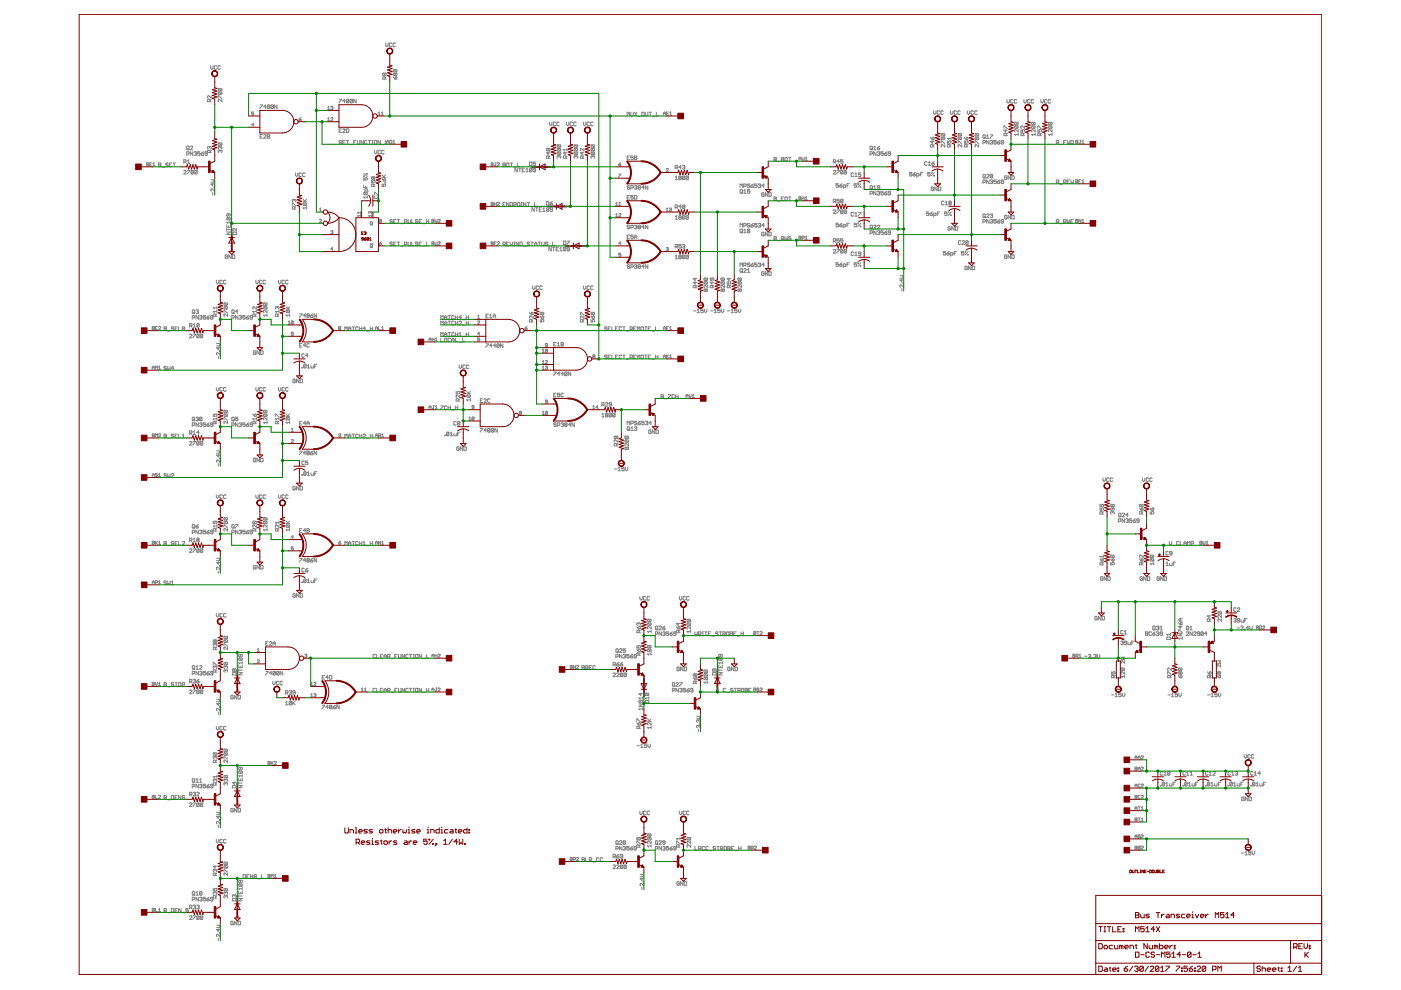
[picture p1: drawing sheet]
<svg xmlns="http://www.w3.org/2000/svg" width="297mm" height="210mm" viewBox="0 0 297 210" stroke-linecap="round" stroke-linejoin="round" font-family="sans-serif">
<g fill="none" stroke="#800080" stroke-width=".21">
<path d="M112.8 35.4h.1M112.8 35.3h.1M112.8 35.3v.1M112.8 35.3l.1 .1M112.9 35.4h.1M113.1 35.3l-.1 .2M113.1 35.3v.1M113.1 35.4l-.1 .1M113.1 35.3l.1 .2M113.1 35.5h.1M113.2 35.3h.1M113.3 35.4l.1 .1"/>
<path d="M113.3 35.3h.1M113.3 35.3v.1M113.4 35.4l.1 .1M113.4 35.4h.1M113.5 35.3h.1M113.5 35.3l-.1 .1M113.5 35.3l.1 .1M113.6 35.4h-.2M113.6 35.3l.1 .2zM113.8 35.3v.2M113.8 35.3h.1M113.8 35.3v.1"/>
<path d="M114 35.3v.2v-.2M114.1 35.4l.1 .1M114.1 35.4h.1M114.1 35.3v.1M114.3 35.3v.2M114.4 35.3l-.1 .1M114.7 35.3h-.1M114.7 35.3h.1M114.7 35.3l-.1 .2h.1M115.2 35.4h.1M115.3 35.3h.1M115.3 35.3h-.1l.1 .1"/>
<path d="M115.3 35.4h.1M115.4 35.3v.2M115.4 35.3l.1 .1M115.5 35.4l-.1 .1M115.5 35.3h.1M115.6 35.3v.2M115.6 35.3h.1M115.7 35.4l.1 .1M115.7 35.3h.1M115.7 35.3v.1M115.8 35.4l.1 .1M115.8 35.4h.2"/>
<path d="M116 35.4h-.2M116 35.3h.1v.2zM116.2 35.3v.2M116.3 35.3l-.1 .1M116.4 35.3h.1M116.4 35.3l-.1 .1M116.4 35.3v.2l-.1-.1M116.5 35.4l.1 .1M116.5 35.4h.1M116.5 35.3h.1M116.5 35.3v.1M116.6 35.3v.1"/>
<path d="M116.6 35.4h-.1M116.7 35.3v.2M116.8 35.3l-.1 .1M117 35.3l.1 .2M49 52.7h.1M49 50.4h.1M49 49.8l.2 .1zM49 52.2l.2 .1zM49 49.5l.2 .1-.1-.1M49 51.9l.2 .1-.1-.1M49.1 53v.1M49.1 48.8v.1"/>
<path d="M49.1 50.6v.1M49.1 53.1h.1M49.1 50.7h.1M49.1 48.8h.1M49.1 49.1v.1M49.1 49.3v.1M49.1 49.7h.1M49.1 50h.1M49.1 50.1v.1M49.1 50.4h.1M49.1 50.5l.2 .1M49.1 51.5v.1"/>
<path d="M49.1 52v.1M49.1 52.5h.1M49.1 52.5v.2l.1-.2M49.1 52.8h.1M49.1 48.8l.1 .1v-.1M49.1 52.1h.1M49.1 51.6h.1M49.1 50.2v.1M49.1 49.4h.1M49.1 49.2h.1M49.1 50v.1M49.1 50.4v.1"/>
<path d="M49.1 50.3h.1M49.1 49.3h.1M49.2 52.2h.1M49.2 50.4v.1M49.2 49.8h.1M49.2 51.7l-.1 .1v-.1v.1M49.2 53l-.1-.2v.2h.2M49.2 49.3v.1M49.2 50.1v.1M49.2 50.5v.1M49.2 51.2v.1M49.2 52.4v.1"/>
<path d="M49.2 53.1h.1M49.2 52.5h.1M49.2 51.2l-.1 .1M49.2 50.7h.1M49.2 50.2v.1M49.2 49.4h.1M116.4 43.7h.1M116.4 43.8v.1M116.5 43.9h.1M116.6 43.7l-.1 .2M116.6 43.7l.1 .1M116.7 43.8h.1"/>
<path d="M116.7 43.8l-.1 .1M116.7 43.7l.1 .2M116.7 43.9h.1M116.8 43.6v.1M116.8 43.8l.2 .1M117 43.7l-.2 .1M117 43.8h.1M117 43.8l.1 .1M117.1 43.7h.1M117.1 43.9h.1M117.1 43.7l-.1 .1M117.1 43.7v.1"/>
<path d="M117.1 43.8h-.1M117.4 43.7l-.2 .2v-.2l.2 .2M117.4 43.7h.1M117.6 43.7v.2l-.1-.1 .1-.1M117.7 43.8v.1M117.7 43.8h.1M117.7 43.7v.1M117.7 43.9h.1M117.9 43.7v.2M117.9 43.7h.1M117.9 43.7v.1M118.2 43.7h.1"/>
<path d="M118.3 43.7h.1M118.3 43.7l-.1 .2h.1M118.8 43.7h.1M118.8 43.8v.1M118.9 43.9h.1M119 43.7l-.1 .2M119 43.7l.1 .1M119.1 43.8h.1M119.1 43.8l-.1 .1M119.1 43.7v.2M119.1 43.9h.1M119.1 43.6v.1"/>
<path d="M119.2 43.8l.2 .1M119.4 43.7l-.2 .1M119.4 43.8v.1M119.4 43.8h.1M119.4 43.7h.1M119.4 43.9h.1M119.4 43.7v.1M119.5 43.7v.1M119.5 43.8h-.1M119.8 43.7l-.2 .2v-.2l.2 .2M119.8 43.7h.1M120 52.1h.1"/>
<path d="M120 52.1l.1 .1M120 43.7v.2l-.1-.1 .1-.1M120.1 52.2h-.1M120.1 43.8v.1M120.1 43.8h.1M120.1 43.7v.1M120.1 43.9h.1M120.1 52.1l.2 .1zM120.3 43.7v.2M120.3 52.1v.1M120.4 52h.1M120.4 43.7l-.1 .1"/>
<path d="M120.6 52.1h-.2l.2 .1M120.6 43.9h.1M120.6 43.7v.2M120.6 52.2h.1M120.6 52.1l.1 .1M120.6 52.1h.1M120.7 52.1v.1M120.8 52l.1 .2zM121 52.1v.1M121.1 52.1l-.1 .1M121.2 52l-.1 .2 .1-.1M121.3 52.2h.1"/>
<path d="M121.3 52.1l.1 .1M121.3 52.1h.1M121.4 52.1v.1M121.5 52.1v.1M121.5 52.1h.1M121.8 52.1h.1M121.9 52.1l-.1 .1h.1M121.9 52.1h.1M122.4 52.1l.1 .1h-.1M122.4 52.1h.1M122.5 52.1l.2 .1zM122.7 52.1v.1"/>
<path d="M122.7 52h.1M123 52.1h-.2l.2 .1M123 52.2h.1M123 52.1l.1 .1M123 52.1h.1M123.1 52.1v.1M123.2 52l.1 .2zM123.4 52.1v.1M123.4 52.1h.1M123.6 52l-.1 .2 .1-.1M123.7 52.2h.1M123.8 52.1h.1"/>
<path d="M123.8 52.1v.1M123.9 52.1v.1M124 52.1l-.1 .1M124.2 52.2h.1M124.2 52.1v.1M50.2 146.2h.1M50.2 143.8h.1M50.2 142.2v.1M50.2 143.2l.2 .1zM50.2 144v.1M50.2 145.6v.1M50.2 142.9h.2v.1l-.1-.1"/>
<path d="M50.2 145.3h.2v.1l-.1-.1M50.2 145.7h.1M50.2 144.1h.1M50.2 146.4v.1l.1-.1M50.2 142.2l.2 .1v-.1M50.2 145.6h.2l-.2 .1M50.2 145.6h.1M50.2 144h.1M50.2 143.2h.1M50.2 142.2h.1M50.3 145.9v.2l.1-.2M50.3 142.6h.1"/>
<path d="M50.3 142.8h.1M50.3 143v.1M50.3 143.4v.1M50.3 143.6h.1M50.3 143.9l.2 .1M50.3 144.9v.1M50.3 145.2h.1M50.3 145.4v.1M50.3 145.9h.1M50.3 146.2h.1M50.3 146.3l.2 .1M50.3 145.5h.1"/>
<path d="M50.3 145h.1M50.3 143.6v.1M50.3 143.5h.1M50.3 143.1h.1M50.3 146.5h.1M50.3 143.8l.1 .2M50.3 146.2l.1 .2M50.3 146.2v.1M50.3 144.1h.1M50.3 143.8v.1M50.3 143.4h.1M50.3 144v.1"/>
<path d="M50.3 146.4h.1M50.3 144h.1M50.4 146.4v.1M50.4 144v.1M50.4 143.8h-.1M50.4 142.7v.1M50.4 143.4v.1M50.4 143.6l-.1 .1M50.4 143.7v.1M50.4 144.6v.1M50.4 145.1v.1M50.4 145.8v.1"/>
<path d="M50.4 144.7h-.1M136.4 144.9h.1M136.4 147.3h.1M136.4 146.5l.2 .1M136.4 144.1h.2M136.5 145.2v.1M136.5 144.4l.1 .1zM136.5 145.8v.1M136.5 146.8l.1 .1zM136.5 147.6v.1M136.5 145.3h.1M136.5 147.7h.1"/>
<path d="M136.5 145.8h.1M136.5 146.5l.1 .1M136.5 146.4h.1M136.5 146.1v.1M136.5 146.3l.1 .1M136.5 143.7l.1 .1M136.5 144.1l.1 .1M136.5 144.3h.1M136.5 144.7l.1 .2M136.5 144.9v.1M136.5 146.3v.1M136.5 146.6v.1"/>
<path d="M136.5 147.2l.1 .1M136.5 146.7h.1M136.5 147l.1 .1zM136.6 145.2l-.1 .1M136.6 147.6l-.1 .1M136.6 145.2h.1M136.6 147.6h.1M136.6 147.4v.2M136.6 147.4l-.1 .2h.2M136.6 145.2l-.1-.2v.2h.2M136.6 144l-.1-.1 .1 .3M136.6 143.4v.1"/>
<path d="M136.6 144.7l-.1-.1 .1 .2M136.6 144.9h-.1M136.6 145.2v.1M136.6 147.2h.1M136.6 147.3v.1M136.6 147.6v.1M136.6 147.3l-.1 .1M136.6 144.8v.1M136.6 144.5h.1M136.6 144.2h.1M136.6 143.4l-.1 .1M136.6 147.7h.1"/>
<path d="M136.6 147.2v.1M136.6 147v.1M136.6 146.6h.1M136.6 146.4h.1M152 146.2h.1M152 143.8h.1M152 145.3h.2l-.1 .1M152 143.2l.2 .1zM152 142.9h.2l-.1 .1M152 142.2v.1M152 144v.1M152 145.6v.1"/>
<path d="M152 145.7h.1M152 144.1h.1M152 146.4v.1l.1-.1M152 145.6h.1M152 142.2l.2 .1v-.1M152 144h.1M152 143.2h.1M152 142.2h.1M152.1 146.2h.1M152.1 145.4l.1 .3h-.2M152.1 145.5h.1M152.1 145h.1"/>
<path d="M152.1 143.1h.1M152.1 142.6h.1M152.1 142.9v.1M152.1 143v.1M152.1 143.6v.1M152.1 144.9v.1M152.1 145.3v.1M152.1 145.9v.2M152.1 146.2v.2h.2M152.1 146.1h.1M152.1 145.9h.1M152.1 145.8h.1"/>
<path d="M152.1 145.4h.1M152.1 145.2h.1M152.1 145.1h.1M152.1 144.1h-.1M152.1 143.8v.2h.2M152.1 143.8h.1M152.1 143.7h.1M152.1 143.5h.1M152.1 143.4h.1M152.1 143h.1M152.1 142.8h.1M152.1 142.7h.1"/>
<path d="M152.1 144v.1M152.1 142.7v.1M152.1 143.4v.1M152.1 145.1v.1M152.1 145.8v.1M152.1 146.4h.1M152.1 144h.1M152.1 146.4v.1M152.1 143.8l.1 .2M152.1 146.2l.1 .2M152.2 144.7h-.1M152.2 143.8h-.1"/>
<path d="M152.2 142.7l-.1 .1M152.2 143.4l-.1 .1M152.2 143.6l-.1 .1M152.2 143.7v.1M152.2 144.6v.1M152.2 145.1l-.1 .1M152.2 145.8l-.1 .1M152.2 145.9l-.1 .2M50.2 170.1h.1M50.2 167.7h.1M50.2 167.2h.2zM50.2 169.6h.2z"/>
<path d="M50.2 166.8h.2v.1l-.1-.1M50.2 169.2h.2v.1l-.1-.1M50.2 170.5h.1M50.2 168.1h.1M50.2 168v.1M50.2 170.4v.1M50.2 169.5v.1M50.2 167.2h.1M50.3 166.5v.1M50.3 166.7h.1M50.3 167h.1M50.3 167.3l.1 .1"/>
<path d="M50.3 167.5v.1M50.3 167.7h.1M50.3 167.8l.2 .1M50.3 168.9v.1M50.3 169.1v.1M50.3 169.4h.1M50.3 169.7l.1 .1M50.3 169.9v.1M50.3 170.1h.1M50.3 170.2l.2 .1M50.3 170h.1M50.3 169.5h.1"/>
<path d="M50.3 169.4v.1M50.3 169h.1M50.3 167.6h.1M50.3 167.1h.1M50.3 167v.1M50.3 166.7v.1M50.3 166.6h.1M50.3 167.8l.1 .1M50.3 170.2l.1 .1M50.3 166.6v.2M50.3 167.3v.1M50.3 169.7v.1"/>
<path d="M50.3 170.5h.1M50.3 170.2h.1M50.3 169.7h.1M50.3 169.2h.1M50.3 168.1h.1M50.3 167.8h.1M50.3 167.3h.1M50.3 166.8h.1M50.3 166.6v.1M50.3 168v.1M50.3 170.4v.1M50.3 170.4h.1"/>
<path d="M50.3 168h.1M50.4 168v.1M50.4 170.4v.1M50.4 166.1l-.2 .2M50.4 166.7v.1M50.4 167.3v.1M50.4 167.5l-.1 .1M50.4 167.7h.1M50.4 168.5v.2M50.4 169.1v.1M50.4 169.7v.1M50.4 169.9l-.1 .1"/>
<path d="M50.4 168.6l-.1 .1M50.2 194.1h.1M50.2 191.6h.1M50.2 191.1l.2 .1zM50.2 190.8h.2l-.1 .1M50.2 193.2h.2l-.1 .1M50.2 190.2h.1M50.2 193.5l.2 .1zM50.2 194.3h.1M50.2 191.9h.1M50.3 190.4v.1M50.3 190.6v.1"/>
<path d="M50.3 190.8v.1M50.3 190.9v.1M50.3 191.5h.1M50.3 191.6v.1M50.3 191.8l.2 .1M50.3 192.8v.1M50.3 193.1h.1M50.3 193.2v.1M50.3 193.3v.1M50.3 193.7v.1M50.3 193.8v.1M50.3 194.2h.2"/>
<path d="M50.3 193.9v.1M50.3 193.8h.1M50.3 193.4h.1M50.3 193.3h.1M50.3 192.9h.1M50.3 191.5v.1M50.3 191h.1M50.3 190.9h.1M50.3 190.7h.1M50.3 190.5h.1M50.3 191.3l.1 .1M50.3 191.7l.1 .2"/>
<path d="M50.3 194.1l.1 .1M50.3 194.1v.1M50.3 193.7h.1M50.3 191.7v.1M50.3 190.6h.1M50.3 191.9v.1l-.1-.1M50.3 194.3v.1l-.1-.1M50.3 191.3v.1M50.3 194.3h.1M50.3 191.9h.1M50.4 191.9v.1M50.4 194.3v.1"/>
<path d="M50.4 190.1l-.2 .1M50.4 194.1h-.1M50.4 190.6v.1M50.4 191.3v.1M50.4 191.5l-.1 .1M50.4 191.6h-.1M50.4 192.5v.1M50.4 193v.1M50.4 193.7v.1M50.4 193.8l-.1 .2M50.4 194v.1M50.4 192.6h-.1"/>
</g>
<g fill="none" stroke="#808080" stroke-width=".21">
<path d="M44.7 13.9v.5l.2 .3 .3-.3v-.5M46 14.1l-.2-.2-.4 .2 .2 .6 .4-.1M46.4 18.8l-.1 .1 .1 .4h.5M46.4 19.5l-.1 .1 .1 .4h.5M46.4 18.8h.5l.2 .1-.2 .4M46.4 19.5h.5l.2 .1-.2 .4M46.4 19.5l.5 .5M46.4 18.8l.5 .5M46.7 14.1l-.1-.2-.4 .2 .1 .6 .4-.1M81.5 15.6l-.1-.1-.3 .1 .2 .4 .2-.1M81.5 15.6l.1-.1 .3 .1-.1 .4-.3-.1M81.5 15.6v.3"/>
<path d="M81.6 16.8v-.4l-.3-.1-.2 .5h.8M81.8 9.1v.6l.2 .2 .3-.2v-.6M81.9 16.3l-.3 .2M83.1 9.2l-.2-.1-.4 .1v.6l.2 .1 .4-.1M83.4 16.3l.4 .5M83.5 14.7l.7 .2-.2 .3M83.5 14.7l-.1 .4 .6 .1M83.5 14.7l.5 .5M83.8 16.4l.2-.1 .2 .4-.4 .1zM83.8 15.6l.1-.1 .3 .1-.2 .4-.2-.1M83.8 15.6v.3M83.8 15.6l-.1-.1-.3 .1 .1 .4 .3-.1"/>
<path d="M83.8 9.2l-.1-.1-.4 .1v.6l.2 .1 .3-.1M31.1 34.5l.4 .1-.1 .6h-.3zM31.1 34.9h.3M31.7 34.9h.3M32.2 34.5h-.5v.7h.5M32.4 35.2h.5M32.4 34.7l.2-.2v.7M33.6 34.6h.4l.1 .1-.1 .6h-.4zM33.6 35h.4M34.4 35.5h.5M35.6 34.7l-.3-.1-.2 .2 .4 .2 .1 .2-.1 .1-.4-.1M35.9 35h.3"/>
<path d="M36.4 34.6h-.5v.7h.5M36.7 34.6h.5M36.9 34.6v.7M39 36.3l.1-.2 .4 .2-.5 .6h.5M39 34.4l.5-.2-.2-.3h-.3v.7M39.2 34.4l.3 .2M39.6 32.7l.5-.1-.1-.4h-.4v.8M39.7 31l.4 .1-.1 .6-.4-.1zM39.8 36.1h.5l-.5 .8M39.8 34.1l.2-.2v.7M39.8 34.6h.5M39.8 31.5l.3 .2"/>
<path d="M40.3 31.1l.2-.1 .4 .1-.6 .6h.6M40.9 32.2v.8l-.6-.8v.8M41 36.3v.5l-.1 .1-.4-.1M41 36.3l-.1-.2-.4 .2v.5M41 36.3l-.5 .5M41.1 32.3l.4-.1 .1 .1-.1 .3M41.4 32.6h.1M41.5 32.6l.1 .1-.1 .3-.4-.2M41.8 36.3v.5l-.1 .1-.4-.1M41.8 36.3l-.4-.2-.1 .7M41.8 36.3l-.5 .5M42.4 32.2h-.5v.4l.2-.2 .3 .2-.1 .4-.4-.2"/>
<path d="M42.7 32.6h.4l.1 .2-.4 .2zM43.2 32.2l-.5 .4M43.9 32.6h-.3l-.2-.2 .2-.2 .3 .1v.5l-.1 .2-.4-.2M44.4 31.2l-.1-.1-.3 .1 .1 .4M44.4 31.2l.1-.1 .3 .1-.1 .4M44.4 31.2v.1M44.5 32.3l-.1-.5-.4 .2v.3h.8M44.5 21.6l-.1-.5-.4 .1v.4h.8M44.7 38.1h.5l.3 .3-.3 .2h-.5M44.8 20.3v.5l-.5-.5-.3 .1 .1 .4M44.8 21.1l-.3 .2M44.8 31.8l-.3 .3"/>
<path d="M45.1 38.9v.5l-.4-.4h.8M45.4 39.7l.1 .1zM46.3 20.8v-.5l.8 .5M46.4 30.3l-.1 .1 .1 .4h.5M46.4 30.3h.5l.2 .1-.2 .4M46.4 30.3l.5 .5M46.7 32l-.2-.2-.2 .2 .1 .3M46.7 31.2l-.2-.1-.2 .1 .1 .4M46.7 32l.1-.2 .3 .2-.2 .3M46.7 31.2v.1M46.7 32v.1M46.7 31.2l.1-.1 .3 .1-.2 .4"/>
<path d="M47.1 21.1v.5l-.6-.5-.2 .1 .1 .4M53.8 26.5h-.4l.3-.4v.7M53.8 23.7h-.4v.4h.4l-.1 .3-.3-.1M55.1 22.2h.5l-.5 .8M55.1 28.9h.3M55.6 28.5h-.5v.8h.5M55.9 28.7l.1-.2 .4 .2-.5 .6h.5M56.4 22.6h-.5l.4-.4v.8M56.7 28.5l.5 .2-.1 .6h-.4zM56.7 28.9h.4M57.2 22.4l-.4-.2-.1 .7M57.2 22.4v.5l-.1 .1-.4-.1"/>
<path d="M57.2 22.4l-.5 .5M58 22.4l-.4-.2-.2 .7M58 22.4v.5l-.2 .1-.4-.1M58 22.4l-.6 .5M58.7 22.2v.8l-.5-.8v.8M62.6 36.7v.5l.3 .2 .2-.2v-.5M63.4 25.3h.4l.1 .2-.4 .1zM63.9 24.9l-.5 .4M63.9 36.8l-.1-.1-.4 .1v.5l.1 .1 .4-.1M64.7 36.8l-.1-.1-.4 .1v.5l.1 .1 .4-.1M69.5 25.6h.4M69.5 25.2l.2-.3v.7"/>
<path d="M69.5 22.8l.2-.3v.7M69.5 23.2h.4M70.1 25.1l.2-.2 .3 .2-.5 .5h.5M70.1 22.6l.4-.1v.4M70.4 22.9h.1M70.5 22.9v.3l-.4-.1M71.9 21h.5l-.5 .8M71.9 27.7h.3M72.4 29.9l-.4-.1-.1 .2 .4 .2 .1 .2-.1 .1-.4-.1M72.4 27.3h-.5v.8h.5M72.7 30.2h.2M72.7 27.5l.1-.2 .4 .2-.5 .6h.5"/>
<path d="M73.2 21.4h-.5l.4-.4v.8M73.2 29.8h-.5v.7h.5M73.4 27.3l.6 .2-.2 .6h-.4zM73.4 29.8h.6M73.7 29.8v.7M74 21.2l-.2-.2-.4 .2v.5M74 21.2v.5l-.2 .1-.4-.1M74 21.2l-.6 .5M74.2 30.7h.5M74.7 21.2l-.4-.2-.1 .7M74.7 21.2v.5l-.1 .1-.4-.1M74.7 21.2l-.5 .5"/>
<path d="M75 30.2h.2M75.5 21v.8l-.5-.8v.8M75.5 29.8h-.5v.7M75.8 29.8l.1 .7 .4-.1v-.6M77 29.8v.7l-.5-.7v.7M77.1 39.2v.5h.8M77.1 37.3l.1 .1zM77.1 37.7v.5h.4l-.1-.3 .1-.2 .4 .1-.2 .4M77.1 36.8l.8 .6M77.5 39.5v.2M77.7 36.8l.2 .1zM77.8 29.9l-.1-.1-.4 .1 .1 .6 .4-.1"/>
<path d="M78.1 29.8h.5M78.3 29.8v.7M78.7 38.2v.6h.4l-.1-.3 .1-.3 .4 .2-.1 .4M78.8 29.8h.3M78.8 30.5h.3M79 29.8v.7M79.1 37.6l-.1-.1-.3 .1 .2 .4 .2-.1M79.1 37.6l.1-.1 .3 .1-.1 .4-.3-.1M79.1 37.6v.3M79.2 39.5v-.3l-.3-.2-.2 .5h.8M79.4 29.9l.1-.1 .4 .1-.1 .6-.4-.1zM79.4 31.9v.5l.3 .2 .2-.2v-.5"/>
<path d="M79.5 39l-.3 .3M80.2 24.4h.4M80.2 24l.2-.3v.7M80.6 29.8v.7l-.5-.7v.7M80.7 32l-.2-.1-.3 .1 .1 .6 .4-.1M80.8 24.4h.5M80.8 24l.3-.3v.7M80.9 30.7h.5M81 39v.5h.4l-.1-.2 .1-.3 .4 .2-.2 .3M81 37.9l.4 .5M81 37.6h.8M81 37.1l.5 .5"/>
<path d="M81.4 38l.2-.1 .2 .3-.4 .2zM81.4 32l-.1-.1-.4 .1 .1 .6 .4-.1M81.6 38.6l.2 .2zM81.7 29.8v.7h.5M81.8 37.1l-.4 .4M82 30.1h.4M82 30.4v-.4l.2-.3 .2 .3v.4M82.6 29.7l.5 .1-.1 .6h-.4zM83.3 30.4h.4M83.3 30l.2-.3v.7M104.1 34.5l.5 .1-.1 .6h-.4zM104.1 34.9h.4"/>
<path d="M105 34.5h.2M105.1 34.5v.6h-.3M105.5 34.6h.4l-.4 .6h.4M106.6 34.6h.4l.1 .1-.1 .6h-.4zM106.6 35h.4M107.5 34.6l.4 .1-.1 .6-.4-.1zM108.2 34.6h.5M108.4 34.6v.7M108.9 35.5h.6M109.7 35.7v.7l-.5-.7v.7M109.7 34.6v.7h.5M110 35.7h.5"/>
<path d="M110.2 35.7v.7M110.7 36h.3M111.2 35.7h-.5v.7h.5M111.5 36.4h.5M111.5 35.9l.3-.2v.7M112.3 34.4l.5 .1-.2 .6h-.3zM112.8 35.8l-.4-.1-.1 .6M112.8 35.8l-.2 .6-.3-.1M112.8 35.8l-.5 .5M113.6 36l-.6-.1 .2-.2 .4 .1v.5l-.2 .1-.4-.1M113.6 34.4h-.6v.3l.3-.1 .3 .1-.2 .4-.4-.1M116 31.5l-.1 .4 .6 .1"/>
<path d="M116 31.5l.6 .1-.1 .4M116 31.5l.5 .5M116.2 32.3v.5l-.3-.4h.7M116.4 33.5l-.2-.5-.3 .2v.3h.7M116.5 25.9v.5l.3 .3 .2-.3v-.5M116.6 33l-.2 .3M117.8 26l-.1-.1-.4 .1v.5l.1 .2 .4-.2M118.3 30.7l-.2 .4 .7 .1M118.3 31.5l-.2 .4 .7 .1M118.3 32.3l-.2 .3 .7 .2M118.3 30.7l.6 .1-.1 .4M118.3 31.5l.6 .1-.1 .4"/>
<path d="M118.3 32.3l.6 .1-.1 .4M118.3 32.3l.5 .5M118.3 31.5l.5 .5M118.3 30.7l.5 .5M118.5 33.2l-.1-.2-.3 .2 .2 .3M118.5 33.2l.1-.2 .3 .2-.1 .3M118.5 33.2v.1M118.6 26l-.2-.1-.4 .1v.5l.2 .2 .4-.2M119.8 32.3v.5l-.4-.4h.8M120 33.5v-.3l-.2-.2-.4 .2v.3h.8M120.1 25.9v.5l.3 .3 .2-.3v-.5M120.2 31.5v.5"/>
<path d="M120.2 31.7h-.8l.3 .3M120.2 33l-.2 .3M121.4 26l-.1-.1-.4 .1v.5l.1 .2 .4-.2M121.8 32.3l-.1 .3 .6 .2M121.8 30.7l-.1 .4 .6 .1M121.8 32.3l.7 .1-.2 .4M121.8 31.5l-.1 .4 .6 .1M121.8 31.5l.7 .1-.2 .4M121.8 30.7l.7 .1-.2 .4M121.8 32.3l.5 .5M121.8 31.5l.5 .5M121.8 30.7l.5 .5"/>
<path d="M122.1 33.2l-.1-.2-.3 .2 .1 .3M122.1 33.2l.1-.2 .3 .2-.2 .3M122.1 33.2v.1M122.2 26l-.2-.1-.4 .1v.5l.2 .2 .4-.2M123.4 32.3v.5l-.4-.4h.8M123.5 33.5v-.3l-.3-.2-.2 .5h.8M123.7 25.9v.5l.3 .3 .2-.3v-.5M123.8 31.5v.5l-.5-.5-.3 .1 .2 .4M123.8 33l-.3 .3M125 26l-.2-.1-.3 .1v.5l.1 .2 .4-.2M125.4 30.7l.5 .5M125.4 31.5l.5 .5"/>
<path d="M125.4 30.7l.7 .1-.2 .4M125.4 31.5l.7 .1-.2 .4M125.4 32.3l.7 .1-.2 .4M125.4 30.7l-.1 .4 .6 .1M125.4 31.5l-.1 .4 .6 .1M125.4 32.3l-.1 .3 .6 .2M125.4 32.3l.5 .5M125.7 33.2l-.1-.2-.3 .2 .1 .3M125.7 33.2l.1-.2 .3 .2-.2 .3M125.7 33.2v.1M125.8 26l-.2-.1-.4 .1v.5l.2 .2 .4-.2M131.2 36.9h.4l-.4 .7"/>
<path d="M131.2 34.9h.3l.1 .2-.3 .1zM131.6 34.5l-.4 .4M133 24.6v-.8l.2 .2 .3-.2v.8M133 33.5h.2M133.5 33.1h-.5v.7h.5M133.5 39.5l-.2-.1-.3 .1 .1 .3 .4 .1-.2 .2-.3-.1M133.8 23.8l.1 .8 .4-.2v-.6M133.8 39.9h.3l.2-.4-.5-.1v.7M134.3 33.1h-.5v.4l.2-.2 .3 .2-.2 .3-.3-.1M134.5 33.1l.5 .1-.1 .6h-.4zM134.5 39.5l.4-.1 .1 .1-.1 .3M134.5 33.5h.4"/>
<path d="M134.5 23.8l.5 .8M134.8 39.8h.1M134.9 39.8l.1 .1-.1 .2-.4-.1M135 23.8l-.5 .8M135.3 24.7h.5M135.4 39.8l-.1-.2 .1-.2 .4 .1-.1 .3M135.4 39.8l-.1 .1 .1 .2 .4-.1-.1-.2M135.4 39.8h.3M136.1 23.9l.1-.1 .4 .1-.2 .7-.3-.2zM136.6 39.8h-.5l.3-.4v.7M136.8 23.8l.1 .8 .5-.2v-.6M137.4 39.4v.7l-.6-.7v.7"/>
<path d="M137.6 23.8h.5M137.9 23.8v.8M138.4 24.7h.5M139.1 23.8v.8h.6M140.7 24.4v-.4l.2-.3 .2 .3v.4M140.7 24.1h.4M141.2 35.8h.5l-.5 .6h.5M141.3 24.1h.2M141.8 23.7h-.5v.7h.5M142 24l.2-.3v.7M142 24.4h.4M143.2 37.6l.2-.3v.8"/>
<path d="M143.2 38.1h.5M143.2 35.6h.3l.2-.4-.5-.1v.7M143.4 35.6l.3 .2M144 37.7l-.1-.1 .1-.3 .4 .2-.1 .2M144 37.7l-.1 .1 .1 .3 .4-.1-.1-.3M144 37.7h.3M144.4 35.5h-.5l.4-.4v.7M144.7 35.2l.4-.1 .1 .1-.1 .3M144.9 35.5h.2M145.1 35.5l.1 .1-.1 .2-.4-.1M145.2 37.5l-.1-.2-.4 .2v.5M145.2 37.5l-.1 .6-.4-.1"/>
<path d="M145.2 37.5l-.5 .5M146 37.5v.5l-.2 .1-.3-.1M146 37.5l-.5 .5M146 37.5l-.2-.2-.3 .2v.5M156.9 39.8v-.8l.3 .3 .2-.3v.8M157.7 39.5h.4l.1-.4-.5-.1v.8M159 39.1l-.1-.1-.4 .1 .1 .3 .4 .1-.1 .3-.4-.2M159.2 39.4h.4l.1 .2-.3 .2zM159.7 39l-.5 .4M160.5 39h-.5v.4l.3-.1 .2 .1-.1 .4-.4-.2M160.8 39.1l.4-.1 .1 .1-.1 .3M161 39.4h.2"/>
<path d="M161.2 39.4l.1 .1-.1 .3-.4-.2M162.1 39.4h-.6l.4-.4v.8M164.1 33.4l.5 .1-.1 .6h-.4zM164.1 33.8h.4M164.9 34.3h.5M165.7 33.4l.5 .1-.2 .6h-.3zM165.7 33.8h.3M166.4 33.5l.1-.1 .4 .1-.1 .6-.4-.1zM167.2 33.4h.5M167.4 33.4v.7M169.4 34v-.5l.2-.2 .2 .2v.5M169.4 33.7h.4"/>
<path d="M170.1 33.3l.1 .7 .3-.1v-.6M170.7 34h.5M170.7 33.5l.2-.2v.7M176.7 36.3l.1-.2 .4 .2-.5 .6h.5M176.7 34.4h.4l.1-.4-.5-.1v.7M176.9 34.4l.3 .2M177.4 36.1h.6l-.6 .8M177.8 38.9h-.6v.4l.3-.1 .3 .1-.2 .4-.4-.1M178 34.2h-.6l.4-.3v.7M178 39.3h.4l.1 .3-.3 .1zM178.5 38.9l-.5 .4M178.7 36.3v.5l-.1 .1-.4-.1"/>
<path d="M178.7 36.3l-.1-.2-.4 .2v.5M178.7 33.9h-.5v.3l.3-.1 .2 .1-.1 .4-.4-.1M178.7 36.3l-.5 .5M178.8 39.7l.5-.1-.1-.4h-.4v.8M179.5 36.3l-.1 .6-.4-.1M179.5 36.3l-.1-.2-.4 .2v.5M179.5 36.3l-.5 .5M179.6 39.3h.2M180.1 38.9h-.5v.8M181 36.8l-.2-.1-.3 .1 .1 .6 .4-.1M181.3 37.4h.5M181.3 36.9l.2-.2v.7"/>
<path d="M181.6 38.9h-.5v.4l.3-.1 .2 .1-.1 .4-.4-.1M181.9 38.9l.1 .2zM182.4 39.6l.1 .1zM182.5 36.7h-.5v.4l.3-.2 .2 .2-.1 .3-.4-.1M182.5 38.9l-.6 .8M184.5 32.7l.5-.1-.2-.4h-.3v.8M184.6 39.4l.4 .1-.2 .6-.3-.1zM184.6 31l.4 .1-.2 .6-.3-.1zM184.7 31.5l.3 .2M184.7 39.9l.3 .2M185.2 31.2l.3-.2v.7M185.2 31.7h.5"/>
<path d="M185.2 39.6l.3-.2v.7M185.7 32.2v.8l-.5-.8v.8M186 32.3l.4-.1 .1 .1-.1 .3M186 31.4h.4l.1 .2-.4 .1zM186.3 32.6h.1M186.4 32.6l.1 .1-.1 .3-.4-.2M186.5 39.8h-.4l-.1-.2 .1-.2 .4 .1v.5l-.1 .1-.4-.1M186.5 31l-.5 .4M187.3 32.2h-.5v.4l.2-.2 .3 .2-.1 .4-.4-.2M187.5 32.6h.4l.2 .2-.4 .2zM188.1 32.2l-.6 .4M188.8 32.6l-.5-.2 .1-.2 .4 .1v.5l-.1 .2-.4-.2"/>
<path d="M193.3 36.6h-.5v.3l.3-.1 .2 .1-.1 .4-.4-.1M193.6 36.9h.4l.1 .3-.4 .1zM194.1 36.6l-.5 .3M194.4 37.3h.4l.1-.4-.5-.1v.8M195.1 36.9h.3M195.6 36.6h-.5v.7M196.6 34.4l-.2-.1-.4 .1v.5l.2 .2 .4-.2M196.8 34.5l.3-.2v.8M196.8 35.1h.5M197.2 36.6h-.5v.3l.2-.1 .3 .1-.1 .4-.4-.1M197.3 29.1l.4 .5M197.4 36.6l.2 .1z"/>
<path d="M197.6 34.6h.4l.1 .3-.4 .2zM197.7 29.2l.2-.1 .2 .4-.4 .1zM197.7 29.9v.5l-.4-.4h.8M197.8 31.2l-.1-.6-.4 .2v.4h.8M197.9 23.5v.5l.3 .3 .2-.3v-.5M197.9 39.8l-.1-.1-.4 .1 .1 .6 .4-.1v-.3h-.2M198 37.2l.1 .1zM198.1 30.6l-.3 .3M198.1 36.6l-.7 .7M198.1 34.3l-.5 .3M198.7 39.7v.7l-.5-.7v.7M198.9 39.7l.6 .1-.2 .6h-.4z"/>
<path d="M199.2 23.6l-.1-.1-.4 .1v.5l.1 .2 .4-.2M199.5 30.4v-.5l.8 .5M199.7 29.1h.5l.1 .1-.1 .4M199.7 28.3h.5l.1 .1-.1 .4M199.7 28.3l-.2 .1 .2 .4h.5M199.7 29.1l-.2 .1 .2 .4h.5M199.7 29.1l.5 .5M199.7 28.3l.5 .5M200 23.6l-.1-.1-.4 .1v.5l.1 .2 .4-.2M200.3 30.6v.6l-.5-.6-.3 .2 .2 .4M200.9 29.9v.5h.4l-.2-.3 .2-.2 .3 .1-.1 .4M201.4 31.2l-.1-.6-.4 .2v.4h.7"/>
<path d="M201.5 23.5v.5l.3 .3 .2-.3v-.5M201.6 30.6l-.2 .3M201.6 29.4h-.7l.2 .2M201.6 29.1v.5M202.8 23.6l-.1-.1-.4 .1v.5l.1 .2 .4-.2M203.1 30.4v-.5l.8 .5M203.3 29.1l-.2 .4 .7 .1M203.3 29.1l.6 .1-.1 .4M203.3 28.3l-.2 .4 .7 .1M203.3 28.3l.6 .1-.1 .4M203.3 29.1l.5 .5M203.3 28.3l.5 .5"/>
<path d="M203.6 23.6l-.1-.1-.4 .1v.5l.1 .2 .4-.2M203.9 30.6v.6l-.5-.6-.3 .2 .2 .4M204.5 29.9v.5h.4l-.2-.3 .2-.2 .3 .1-.1 .4M204.5 29.1l.4 .5M204.9 29.2l.1-.1 .2 .1-.1 .4h-.2zM205 31.2v-.4l-.4-.2-.1 .6h.7M205.1 23.5v.5l.3 .3 .2-.3v-.5M205.2 30.6l-.2 .3M206.4 23.6l-.1-.1-.4 .1 .1 .7 .4-.2M206.7 30.4v-.5l.8 .5M206.9 28.3l-.2 .4 .7 .1M206.9 29.1l-.2 .4 .7 .1"/>
<path d="M206.9 29.1l.6 .1-.1 .4M206.9 28.3l.6 .1-.1 .4M206.9 29.1l.5 .5M206.9 28.3l.5 .5M207.2 23.6l-.1-.1-.4 .1 .1 .7 .4-.2M207.5 30.6v.6l-.5-.6-.3 .2 .2 .4M208.4 30.3h.4l.1-.4-.5-.1v.7M208.4 38.7h.4l.1-.4-.5-.1v.7M208.4 28.7l.1-.1 .4 .1-.1 .7-.4-.2zM208.4 37.1l.1-.1 .4 .1-.1 .6-.4-.1zM208.7 29.1l.2 .3M208.7 37.5l.2 .2"/>
<path d="M209.2 37.1l.1-.1 .4 .1-.5 .6h.5M209.2 29.4h.5M209.2 28.9l.2-.3v.8M209.7 29.8v.7l-.5-.7v.7M209.7 38.2v.7l-.5-.7v.7M210 38.3l.3-.1 .2 .1-.2 .2M210 29.9l.3-.1 .2 .1-.2 .3M210 28.6h.5l-.5 .8M210.2 30.2h.1M210.2 38.5h.1M210.3 30.2l.2 .1-.2 .2-.3-.1M210.3 38.5l.2 .2-.2 .2-.3-.1"/>
<path d="M210.5 37.1l-.2 .6-.3-.1M210.5 37.1l-.2-.1-.3 .1v.5M210.5 37.1l-.5 .5M211.2 38.2h-.5v.3l.3-.1 .2 .1-.1 .4-.4-.1M211.2 29.8h-.5v.4l.3-.2 .2 .2-.1 .3-.4-.1M211.5 30.2h.4l.1 .2-.4 .1zM211.5 38.5h.4l.1 .3-.4 .1zM212 29.8l-.5 .4M212 38.2l-.5 .3M212.8 38.5h-.4l-.1-.1 .1-.2 .4 .1v.5l-.2 .1-.3-.1M212.8 30.2h-.4l-.1-.2 .1-.2 .4 .1v.5l-.2 .1-.3-.1M212.9 27.2v-.5l.7 .5"/>
<path d="M213.2 27.5v.5l-.3-.4h.7M213.4 28.8v-.4l-.4-.2-.1 .6h.7M213.5 37.4l-.1-.1-.4 .1 .1 .6 .4-.1v-.2h-.3M213.5 21.1v.5l.3 .3 .2-.3v-.5M213.6 28.2l-.2 .3M214.3 37.3v.7l-.6-.7v.7M214.5 37.3l.5 .1-.1 .6h-.4zM214.8 21.2l-.1-.1-.4 .1 .1 .7 .4-.2M215.2 25.9l.7 .2-.1 .3M215.2 26.7h.6l.1 .1-.1 .4M215.2 25.9l-.1 .4 .7 .1M215.2 26.7l-.1 .4 .7 .1"/>
<path d="M215.2 26.7l.6 .5M215.2 25.9l.6 .5M215.6 21.2l-.2-.1-.4 .1 .2 .7 .4-.2M215.9 28.5h-.8l.3 .3M215.9 27.5v.5l-.5-.5-.3 .1 .1 .4M215.9 28.2v.6M216.5 27.5v.5h.3l-.1-.3 .1-.2 .4 .1-.1 .4M217 28.8v-.4l-.4-.2-.1 .6h.7M217.1 21.1v.5l.2 .3 .3-.3v-.5M217.2 26.7v.5l-.5-.5-.2 .1 .1 .4M217.2 28.2l-.2 .3M218.4 21.2l-.2-.1-.3 .1v.5l.1 .2 .4-.2"/>
<path d="M218.8 26.7l-.1 .4 .7 .1M218.8 26.7h.6l.1 .1-.1 .4M218.8 25.9l-.1 .4 .7 .1M218.8 25.9l.7 .2-.1 .3M218.8 26.7l.6 .5M218.8 25.9l.6 .5M219.1 21.2l-.1-.1-.4 .1v.5l.2 .2 .3-.2M219.5 28.5h-.8l.3 .3M219.5 27.5v.5l-.5-.5-.3 .1 .1 .4M219.5 28.2v.6M220 27.5v.5h.4l-.1-.3 .1-.2 .4 .1-.1 .4M220 27.2v-.5l.8 .5"/>
<path d="M220.5 28.8v-.4l-.3-.2-.2 .6h.8M220.7 21.1v.5l.2 .3 .3-.3v-.5M220.8 28.2l-.3 .3M222 21.2l-.2-.1-.4 .1 .2 .7 .4-.2M222.4 26.7h.5l.2 .1-.2 .4M222.4 26.7l-.1 .4 .6 .1M222.4 25.9l-.1 .4 .6 .1M222.4 25.9l.7 .2-.2 .3M222.4 26.7l.5 .5M222.4 25.9l.5 .5M222.7 21.2l-.1-.1-.4 .1 .2 .7 .3-.2M223.1 28.5h-.8l.2 .3"/>
<path d="M223.1 27.5v.5l-.6-.5-.2 .1 .1 .4M223.1 28.2v.6M224 30.3h.4l.1-.4-.5-.1v.7M224 38.7h.4l.1-.4-.5-.1v.7M224.2 30.3l.3 .2M224.2 38.7l.3 .2M224.7 30.7h.6M224.7 39.1h.6M225.5 38.7h.4l.1-.4-.5-.1v.7M225.5 30.2h.3M225.8 38.7l.2 .2M226 29.8h-.5v.7"/>
<path d="M226.3 38.5h.2M226.3 29.8v.7l.2-.2 .3 .2v-.7M226.8 38.2h-.5v.7h.5M227.1 29.8l.5 .1-.2 .6h-.3zM227.1 38.2v.7l.2-.2 .3 .2v-.7M228.1 38.1l.4 .1-.1 .6h-.3zM228.1 30.1h.3M228.1 38.4h.3M228.1 29.7l.4 .1-.1 .6h-.3zM228.7 38.4h.2M228.9 29.7h.3M229.1 29.7v.6h-.4"/>
<path d="M229.2 38.1h-.5v.7M229.4 30.4h.4M229.4 30l.2-.3v.7M229.4 38.3l.2-.2v.7M229.4 38.8h.4M45.1 40.8v.5M45.5 40v.6l-.5-.6-.3 .2 .2 .4M45.9 59.4v.5l.2 .3 .3-.3v-.5M47.1 59.5l-.1-.1-.4 .1v.6l.2 .1 .3-.1M47.9 59.5l-.1-.1-.4 .1v.6l.1 .1 .4-.1M48.1 49.2h.7l-.7 .5h.7M48.1 48.7h.7"/>
<path d="M48.1 47.6v.6h.7v-.6M48.1 48.4v.5M48.2 46.1l-.1 .1 .1 .4h.5M48.2 46.1h.5l.1 .1-.1 .4M48.2 46.1l.5 .5M48.2 54.2l-.1-.2-.4 .2 .2 .6 .3-.1v-.3h-.2M48.5 45.3v.4l-.2 .1-.2-.1 .1-.4h.5l.1 .2-.1 .3M48.5 47.9v.3M48.8 46.9v.5M48.8 47.1h-.7l.2 .3M49 54v.8l-.5-.8v.8M49.3 54l.5 .2-.1 .6h-.4z"/>
<path d="M49.4 49.3l.6-.1 .1 .5h-.7zM50.1 48.4v.5l-.5-.5-.2 .2 .1 .3M54.3 59.4v.5l.2 .3 .3-.3v-.5M55.5 59.5l-.1-.1-.4 .1v.6l.1 .1 .4-.1M56.3 59.5l-.1-.1-.4 .1v.6l.1 .1 .4-.1M59 59.4v.5l.3 .3 .2-.3v-.5M60.3 59.5l-.1-.1-.4 .1v.6l.1 .1 .4-.1M61.1 59.5l-.1-.1-.4 .1v.6l.1 .1 .4-.1M62 43.6v-.6l.7 .6M62.4 42.4l-.2-.1-.2 .1 .1 .4M62.4 42.4l.1-.1 .2 .1-.1 .4M62.4 42.4v.1"/>
<path d="M62.5 44.3v-.4l-.4-.1-.1 .5h.7M62.7 43.8l-.2 .3M64.2 42.8h.8M64.2 42.3l.5 .5M64.4 43l.6 .2-.1 .4M64.4 43l-.2 .2 .2 .4h.5M64.4 43l.5 .6M65 44.1h-.8l.3 .2M65 43.8v.5M65 42.3l-.4 .4M67.7 44.8h.5M67.7 46.6h.5l-.5 .6h.5"/>
<path d="M67.7 44.3l.3-.2v.7M70.1 49l.4-.1v.3M70.4 49.2h.1M70.5 49.2v.4l-.4-.2M70.6 52.8h-.5l.4-.3v.6M76.5 45.7h-.7l.2 .3M76.5 44.9v.4M76.5 45.5v.5M76.5 45.1h-.7l.2 .2M77.2 40.8l.7 .1-.2 .4M77.2 40.8l-.1 .3 .6 .2M77.2 40.8l.5 .5"/>
<path d="M77.9 41.8h-.8l.3 .3M77.9 40.5v-.4l-.4-.1-.1 .5h.7M77.9 41.5v.6M78.5 51.7h.6M78.5 51.9h.5l-.2 .6-.3-.1zM78.5 47.1h.5l-.2 .6-.3-.1zM78.5 45h.3l-.1 .3M78.5 45h-.3l.1 .3M78.5 45v.1M78.7 52.3l.3 .2M78.7 47.5l.3 .2M78.8 45.7h-.6l.2 .3"/>
<path d="M78.8 45.5v.5M79.4 41.3v-.5l.8 .5M79.5 41.5l-.1 .2 .1 .4h.5l.2-.2-.2-.4M80.5 51.6h.3l.1 .2-.3 .1zM80.6 46.8v-.3l.3 .1-.1 .2M80.6 46.8h.2M80.6 46.8v.4l.3-.1-.1-.3M80.9 51.3l-.4 .3M83.2 46.7l-.1-.2-.4 .2 .1 .2 .4 .2-.1 .2-.4-.1M83.2 51.5l-.4-.2-.1 .3 .4 .1 .1 .3-.1 .1-.4-.1M83.5 46.9h.2M83.5 51.7h.2"/>
<path d="M84 46.5h-.5v.8h.5M84 51.3h-.5v.8h.5M84.2 46.5h.5M84.2 51.3h.5M84.5 46.5v.8M84.5 51.3v.8M85 47.4h.5M85 52.2h.5M85.8 47.1h.3l.2-.4-.5-.2v.8M85.8 51.9l.5-.2-.2-.4h-.3v.8M86.5 46.5l.2 .8 .4-.1v-.7M86.5 51.3l.2 .8 .4-.1v-.7"/>
<path d="M87.3 46.5v.8h.5M87.3 51.3v.8h.5M88.6 51.5l-.4-.2-.1 .3 .4 .1 .1 .3-.1 .1-.4-.1M88.6 46.7l-.1-.2-.4 .2 .1 .2 .4 .2-.1 .2-.4-.1M88.9 46.9h.2M88.9 51.7h.2M89.4 46.5h-.5v.8h.5M89.4 51.3h-.5v.8h.5M89.6 47.4h.5M89.6 52.2h.5M90.4 46.9h.5M90.4 51.3v.8h.5"/>
<path d="M90.4 46.5v.8M90.9 46.5v.8M91.6 51.3l.4 .1-.1 .5h-.3zM91.6 46.5l.4 .1-.1 .6h-.3zM91.6 46.8h.3M91.6 51.6h.3M92.2 51.3l.1 .6 .4-.1v-.5M92.2 46.5v.4l.2 .3 .3-.3v-.4M92.9 46.6h.4l-.4 .6h.4M92.9 51.4h.4l-.4 .5h.4M104.1 42.9l.5 .1-.1 .6h-.4zM104.1 51.3l.5 .1-.1 .5h-.4z"/>
<path d="M104.1 51.6h.4M104.1 43.2h.4M104.8 51.6h.2M104.8 43.2h.4M104.8 42.9v.7M105.2 51.3h-.4v.6M105.2 42.9v.7M105.5 43h.4l-.4 .6h.4M105.5 51.4h.4l-.4 .5h.4M106.6 51.9l.5-.2-.1-.4h-.4v.8M106.6 43.3h.3M106.9 51.9l.2 .2"/>
<path d="M107.1 42.9h-.5v.8h.5M107.4 51.7h.3M107.9 51.3h-.5v.8h.5M107.9 42.9v.8l-.5-.8v.8M108.2 42.9h.4l.1 .2-.1 .6h-.4zM108.2 51.3v.8l.2-.2 .3 .2v-.8M108.9 51.3h.3M108.9 43.5l.6-.2-.2-.4h-.4v.8M108.9 52.1h.3M109.1 51.3v.8M109.8 42.9l.4 .2v.5l-.1 .1-.4-.1zM110 51.3v.8l-.5-.8v.8"/>
<path d="M110.2 51.3h.4l.1 .2-.1 .6h-.4zM110.5 42.9h.2M110.5 43.7h.2M110.6 42.9v.8M111 52.2h.5M111.5 42.9v.8l-.5-.8v.8M111.8 42.9h.5M112 42.9v.8M112.3 51.5l-.4-.2-.1 .3 .4 .1 .1 .3-.1 .1-.4-.1M112.5 51.3h.6M112.5 43.9h.6M112.8 51.3v.8"/>
<path d="M113.3 44v.8l-.5-.8v.8M113.3 51.7h.5M113.3 42.9v.8h.5M113.3 52.1v-.5l.3-.3 .2 .3v.5M113.5 44h.5M113.8 44v.8M114.1 51.3h.5M114.3 44.4h.3M114.3 51.3v.8M114.8 44h-.5v.8h.5M114.9 51.3l.1 .8 .4-.1v-.7M115.1 44.8h.5"/>
<path d="M115.1 44.3l.2-.3v.8M115.9 42.7l.5 .2-.2 .6h-.3zM116.1 51.5l-.3-.2-.2 .3 .4 .1 .1 .3-.1 .1-.4-.1M116.4 44.2l-.2-.2-.3 .2v.5M116.4 44.2v.5l-.2 .1-.3-.1M116.4 44.2l-.5 .5M116.4 52.2h.5M116.6 43.1h.4l.1 .3-.3 .1zM116.9 52.4v.8l-.5-.8v.8M117.1 44.4l-.5-.1 .2-.3 .3 .2v.5l-.1 .1-.4-.1M117.1 52.4h.5M117.1 42.7l-.5 .4"/>
<path d="M117.2 51.3v.8h.5M117.4 52.4v.8M117.9 52.8h.3M118.4 52.4h-.5v.8h.5M118.7 53.2h.5M118.7 52.7l.2-.3v.8M119.4 51.1l.6 .1-.2 .7h-.4zM120 52.6l-.4-.2-.2 .7M120 52.6l-.2 .6-.4-.1M120 52.6l-.6 .5M120.2 51.1h.5l-.5 .8M120.7 52.8l-.5-.1 .2-.3 .3 .2v.5l-.1 .1-.4-.1"/>
<path d="M130.5 43.6h.5M130.5 43.1l.3-.2v.7M130.5 45.5l.3-.2v.7M130.5 46h.5M131.2 45.4h.4l-.4 .6h.4M131.2 43.6h.4M131.2 43.1l.2-.2v.7M131.6 53.7h-.4v.3l.2-.1 .2 .1-.1 .3-.3-.1M131.6 51.6h-.4l.3-.3v.6M133 50.2h.2M133 41.8h.2M133.5 56.3l-.2-.2-.3 .2 .1 .2 .4 .1-.2 .3-.3-.1"/>
<path d="M133.5 41.5h-.5v.7h.5M133.5 47.9l-.2-.1-.3 .1 .1 .2 .4 .2-.2 .2-.3-.1M133.5 49.8h-.5v.8h.5M133.8 56.6h.3l.2-.3-.5-.2v.8M133.8 48.3h.3l.2-.4-.5-.1v.7M134.3 41.5h-.5v.3l.2-.1 .3 .1-.2 .4-.3-.1M134.3 49.8h-.5v.4l.2-.1 .3 .1-.2 .4-.3-.1M134.5 47.9l.4-.1 .1 .1-.1 .2M134.5 50.6v-.5l.3-.3 .2 .3v.5M134.5 56.3l.4-.2 .1 .2-.1 .2M134.5 41.5l.5 .1-.1 .6h-.4zM134.5 50.2h.5"/>
<path d="M134.8 56.5h.1M134.8 48.1h.1M134.9 56.5l.1 .1-.1 .3-.4-.1M134.9 48.1l.1 .2-.1 .2-.4-.1M135.4 56.5l-.1-.1 .1-.3 .4 .2-.1 .2M135.4 56.5h.3M135.4 56.5l-.1 .1 .1 .3 .4-.1-.1-.3M135.4 48.1l-.1-.1 .1-.2 .4 .1-.1 .2M135.4 48.1l-.1 .2 .1 .2 .4-.1-.1-.3M135.4 48.1h.3M136.6 56.5h-.5l.3-.4v.8M136.6 48.1h-.5l.3-.3v.7"/>
<path d="M137.4 47.8v.7l-.6-.7v.7M137.4 56.1v.8l-.6-.8v.8M141.2 44.8h.5M141.2 52.6l.4-.1v.3M141.2 44.3l.3-.2v.7M141.5 52.8h.1M141.6 52.8v.3l-.4-.1M141.9 44.2l.3-.1v.3M142.1 44.4h.1M142.2 44.4v.4l-.3-.2M143.2 46l.2-.3v.8M143.2 54.4l.2-.3v.8"/>
<path d="M143.2 46.5h.5M143.2 44h.3l.2-.4-.5-.1v.7M143.2 54.9h.5M143.2 52.3h.3l.2-.3-.5-.2v.8M143.4 52.3l.3 .3M143.4 44l.3 .2M144 46.1h.3M144 46.1l-.1-.1 .1-.3 .4 .1-.1 .3M144 46.1l-.1 .1 .1 .3 .4-.1-.1-.3M144 54.5l-.1-.1 .1-.3 .4 .1-.1 .3M144 54.5l-.1 .1 .1 .3 .4-.2-.1-.2M144 54.5h.3"/>
<path d="M144.4 51.8h-.5v.4l.3-.1 .2 .1-.1 .4-.4-.1M144.4 43.8h-.5l.4-.3v.7M144.7 52l.4-.2 .1 .2-.1 .2M144.8 43.8l-.1-.1 .1-.2 .4 .1-.1 .2M144.8 43.8l-.1 .2 .1 .2 .4-.1-.1-.3M144.8 43.8h.3M144.9 52.2h.2M145.1 52.2l.1 .1-.1 .3-.4-.1M145.2 45.8l-.1 .7-.4-.1M145.2 54.2l-.1 .7-.4-.2M145.2 45.8l-.1-.1-.4 .1v.6M145.2 54.2l-.1-.1-.4 .1v.5"/>
<path d="M145.2 45.8l-.5 .6M145.2 54.2l-.5 .5M146 45.8l-.5 .6M146 54.2v.5l-.2 .2-.3-.2M146 45.8l-.2-.1-.3 .1v.6M146 54.2l-.2-.1-.3 .1v.5M146 45.8v.6l-.2 .1-.3-.1M146 54.2l-.5 .5M147.4 59.7v.5l-.4-.3h.8M147.4 58.9v.6l-.4-.4h.8M149.4 59.7h.5l.1 .2-.1 .3M149.4 59.7l-.2 .2 .2 .3h.5"/>
<path d="M149.4 58.9h.5l.1 .2-.1 .4M149.4 58.9l-.2 .2 .2 .4h.5M149.4 59.7l.5 .5M149.4 58.9l.5 .6M151 59.7v.5l-.4-.3h.7M151 58.9v.4l-.2 .2-.2-.2 .1-.4h.5l.1 .2-.1 .4M153 58.9l.5 .6M153 59.7l-.2 .2 .2 .3h.5M153 58.9h.5l.1 .2-.1 .4M153 59.7h.5l.1 .2-.1 .3M153 59.7l.5 .5M153 58.9l-.2 .2 .2 .4h.5"/>
<path d="M154.2 59.7v.5h.4l-.2-.2 .2-.3 .3 .2-.1 .3M154.6 58.9v.6l-.4-.4h.7M156.6 59.7l.6 .2-.1 .3M156.6 58.9l.5 .6M156.6 58.9l-.2 .4 .7 .2M156.6 59.7l-.2 .4 .7 .1M156.6 58.9l.6 .2-.1 .4M156.6 59.7l.5 .5M156.9 40.3l.2-.1 .3 .1-.1 .7-.4-.1zM156.9 48.2v-.8l.3 .2 .2-.2v.8M156.9 48.7l.2-.1 .3 .1-.1 .7-.4-.2zM156.9 56.5v-.7l.3 .2 .2-.2v.7"/>
<path d="M156.9 57.1l.2-.1 .3 .1-.1 .6-.4-.1zM157.2 40.7l.2 .3M157.2 49.1l.2 .3M157.2 57.5l.2 .2M157.7 56.3h.4l.1-.4-.5-.1v.7M157.7 40.4l.2-.2v.8M157.7 47.9h.4l.1-.4-.5-.1v.8M157.7 57.1l.1-.1 .4 .1-.5 .6h.5M157.7 48.8l.2-.2v.8M157.7 41h.5M157.7 49.4h.5M158.5 57.7h.5"/>
<path d="M158.5 57.2l.2-.2v.7M158.6 49l-.1-.2 .1-.2 .4 .1-.1 .3M158.6 49l-.1 .1 .1 .3 .4-.2-.1-.2M158.6 49h.3M159 47.5l-.1-.1-.4 .1 .1 .3 .4 .1-.1 .3-.4-.2M159 40.2h-.5v.4l.4-.2 .1 .5-.1 .1-.4-.1M159 55.9l-.1-.1-.4 .1 .1 .3 .4 .1-.1 .2-.4-.1M159.2 56.2h.4l.1 .2-.3 .1zM159.2 47.8h.4l.1 .2-.3 .2zM159.7 47.4l-.5 .4M159.7 55.8l-.5 .4M160.5 47.4h-.5v.4l.3-.2 .2 .2-.1 .4-.4-.2"/>
<path d="M160.5 55.8h-.5v.4l.3-.2 .2 .2-.1 .3-.4-.1M160.8 47.5l.4-.1 .1 .1-.1 .3M160.8 55.9l.4-.1 .1 .1-.1 .3M161 56.2h.2M161 47.8h.2M161.2 47.8l.1 .1-.1 .3-.4-.2M161.2 56.2l.1 .1-.1 .2-.4-.1M162 57.8l-.1-.2-.4 .2v.5l.4 .1 .1-.4h-.3M162 41l-.1-.1-.4 .1v.5l.4 .1 .1-.3h-.3M162 49.4l-.1-.2-.4 .2v.5l.4 .1 .1-.4h-.3M162.1 56.2h-.6l.4-.4v.7M162.1 47.8h-.6l.4-.4v.8"/>
<path d="M162.8 40.9v.7l-.5-.7v.7M162.8 49.2v.8l-.5-.8v.8M162.8 57.6v.8l-.5-.8v.8M163 49.2h.4l.1 .2-.1 .6h-.4zM163 57.6h.4l.1 .2-.1 .6h-.4zM163 40.9h.4l.1 .1-.1 .6h-.4zM164.1 50.1l.5 .2-.1 .6h-.4zM164.1 41.8l.5 .1-.1 .6h-.4zM164.1 50.5h.4M164.1 42.1h.4M164.9 51h.5M164.9 42.7h.5"/>
<path d="M165.7 50.7l.5-.2-.2-.4h-.3v.8M165.7 42.1h.2M165.9 50.7l.3 .2M166.2 41.8h-.5v.7h.5M166.4 41.9l.1-.1 .4 .1-.1 .6-.4-.1zM166.4 50.1v.8l.3-.2 .2 .2v-.8M167.2 41.8h.5M167.4 41.8v.7M167.7 50.3l-.1-.2-.4 .2 .1 .2 .4 .2-.1 .2-.4-.1M169.4 50.1l.4 .1-.1 .5h-.3zM169.4 41.7l.4 .1-.1 .6h-.3zM169.4 50.4h.3"/>
<path d="M169.4 42h.3M170.1 50.5l.4-.1-.1-.3h-.3v.6M170.1 41.7v.7M170.1 42h.4M170.5 41.7v.7M170.7 41.9l.2-.2v.7M170.7 50.3l.2-.2v.6M170.7 50.7h.5M170.7 42.4h.5M176.7 42.8h.4l.1-.4-.5-.2v.8M176.7 51.1l.5-.1-.1-.4h-.4v.8M176.7 53l.1-.1 .4 .1-.5 .7h.5"/>
<path d="M176.7 44.6l.1-.1 .4 .1-.5 .7h.5M176.9 51.1l.3 .3M176.9 42.8l.3 .2M177.4 44.5h.6l-.6 .8M177.4 52.9h.6l-.6 .8M177.8 47.3h-.6v.4l.3-.1 .3 .1-.2 .4-.4-.1M177.8 55.7h-.6v.4l.3-.1 .3 .1-.2 .4-.4-.2M178 42.2h-.6v.4l.3-.1 .3 .1-.2 .4-.4-.1M178 50.6h-.6v.4l.3-.1 .3 .1-.2 .4-.4-.1M178 47.7h.4l.1 .3-.3 .1zM178 56.1h.4l.1 .2-.3 .2zM178.5 47.3l-.5 .4"/>
<path d="M178.5 55.7l-.5 .4M178.7 42.4v.5l-.1 .1-.4-.1M178.7 50.6h-.5v.4l.3-.1 .2 .1-.1 .4-.4-.1M178.7 42.4l-.1-.2-.4 .2v.5M178.7 44.6l-.3-.1-.2 .6M178.7 53l-.3-.1-.2 .6M178.7 44.6l-.1 .7-.4-.2M178.7 53l-.1 .7-.4-.2M178.7 44.6l-.5 .5M178.7 53l-.5 .5M178.7 42.4l-.5 .5M178.8 48.1h.4l.1-.4-.5-.1v.7"/>
<path d="M178.8 56.5h.4l.1-.4-.5-.1v.7M179.5 44.6l-.4-.1-.1 .6M179.5 53l-.4-.1-.1 .6M179.5 44.6l-.1 .7-.4-.2M179.5 53l-.1 .7-.4-.2M179.5 44.6l-.5 .5M179.5 53l-.5 .5M179.6 56.1h.2M179.6 47.7h.2M180.1 47.3h-.5v.8M180.1 55.7h-.5v.8M181 45.2l-.2-.2-.3 .2 .1 .6 .4-.1"/>
<path d="M181 53.6l-.2-.2-.3 .2 .1 .6 .4-.1M181.3 45.8h.5M181.3 54.2h.5M181.3 53.7l.2-.3v.8M181.3 45.3l.2-.3v.8M181.6 55.7h-.5v.4l.3-.1 .2 .1-.1 .4-.4-.2M181.6 47.3h-.5v.4l.3-.1 .2 .1-.1 .4-.4-.1M181.9 47.3l.1 .2zM181.9 55.7l.1 .1zM182 45h.5l-.5 .8M182.4 56.3l.1 .2zM182.4 48l.1 .1z"/>
<path d="M182.5 53.8l-.5-.1 .1-.3 .4 .2v.5l-.1 .1-.4-.1M182.5 55.7l-.6 .8M182.5 47.3l-.6 .8M184.5 41.1h.3l.2-.4-.5-.1v.7M184.5 49.4h.3l.2-.3-.5-.2v.8M184.6 47.8l.4 .1-.2 .6-.3-.1zM184.7 48.3l.3 .2M185.2 40.1h.5M185.2 47.9l.2-.1 .3 .1-.5 .6h.5M185.7 40.6v.7l-.5-.7v.7M185.7 48.9v.8l-.5-.8v.8M186 47.9l.1-.1 .4 .1-.5 .6h.5"/>
<path d="M186 40.7l.4-.1 .1 .1-.1 .2M186 49.1l.4-.2 .1 .2-.1 .2M186.3 40.9h.1M186.3 49.3h.1M186.4 49.3l.1 .1-.1 .3-.4-.1M186.4 40.9l.1 .2-.1 .2-.4-.1M187.3 48.9h-.5v.4l.2-.1 .3 .1-.1 .4-.4-.1M187.3 40.6h-.5v.3l.2-.1 .3 .1-.1 .4-.4-.1M187.5 49.3h.4l.2 .3-.4 .1zM187.5 40.9h.4l.2 .3-.4 .1zM188.1 40.6l-.6 .3M188.1 48.9l-.6 .4"/>
<path d="M188.8 49.3l-.5-.1 .1-.3 .4 .2v.5l-.1 .1-.4-.1M188.8 40.9l-.5-.1 .1-.2 .4 .1v.5l-.1 .1-.4-.1M190.8 58.5h.5l.3 .2-.3 .3h-.5M191.2 59.2v.6l-.4-.4h.8M196.9 44.9h-.5v.4l.3-.1 .2 .1-.1 .4-.4-.1M197.2 45.3h.4l.1 .3-.4 .1zM197.7 44.9l-.5 .4M198 45.7l.5-.1-.2-.4h-.3v.8M198.7 45.3h.3M199.2 44.9h-.5v.8M200.1 42.8l-.1-.1-.4 .1v.5l.1 .1 .4-.1M200.4 42.9l.3-.2v.7"/>
<path d="M200.4 43.4h.5M200.5 53.3h-.5v.4l.3-.1 .2 .1-.1 .4-.4-.1M200.8 53.7h.4l.1 .3-.4 .1zM200.8 44.9h-.5v.4l.2-.1 .3 .1-.1 .4-.4-.1M201 44.9l.2 .2zM201.3 43h.2M201.3 43l-.1 .2 .1 .2 .4-.1-.2-.3M201.3 43l-.1-.1 .1-.2 .4 .1-.2 .2M201.3 53.3l-.5 .4M201.5 48.2l-.1-.2-.4 .2v.5l.4 .1 .1-.4h-.2M201.5 54.1l.6-.1-.2-.4h-.4v.7M201.5 45.6l.2 .1z"/>
<path d="M201.7 44.9l-.7 .8M202.3 48v.8l-.5-.8v.8M202.3 53.7h.3M202.5 48l.6 .2-.2 .6h-.4zM202.8 53.3h-.5v.8M203.7 51.2l-.1-.2-.4 .2v.5l.1 .1 .4-.1M204 51.2l.1-.2 .4 .2-.5 .6h.5M204.4 53.3h-.5v.4l.2-.1 .3 .1-.2 .4-.3-.1M204.6 53.3l.2 .1zM205.1 56.6l-.1-.2-.4 .2 .1 .6 .4-.1v-.3h-.2M205.1 54l.2 .1zM205.3 51.2v.5l-.2 .1-.3-.1"/>
<path d="M205.3 51.2l-.2-.2-.3 .2v.5M205.3 53.3l-.7 .8M205.3 51.2l-.5 .5M205.9 56.4v.8l-.5-.8v.8M206.1 56.4l.6 .2-.2 .6h-.4zM208.4 45.5l.1-.1 .4 .1-.1 .6-.4-.1zM208.4 47.1h.4l.1-.4-.5-.2v.8M208.7 45.9l.2 .2M209.2 45.5l.1-.1 .4 .1-.5 .6h.5M209.7 46.5v.8l-.5-.8v.8M210 45.5l.3-.1 .2 .1-.2 .2M210 46.7l.3-.2 .2 .2-.2 .2"/>
<path d="M210.2 45.7h.1M210.2 46.9h.1M210.3 45.7l.2 .2-.2 .2-.3-.1M210.3 46.9l.2 .2-.2 .2-.3-.1M211.2 46.5h-.5v.4l.3-.1 .2 .1-.1 .4-.4-.1M211.5 46.9h.4l.1 .3-.4 .1zM212 46.5l-.5 .4M212.8 46.9h-.4l-.1-.1 .1-.3 .4 .2v.5l-.2 .1-.3-.1M213.5 54.2l-.1-.2-.4 .2 .1 .6 .4-.1v-.3h-.3M213.5 45.8l-.1-.1-.4 .1 .1 .6 .4-.1v-.3h-.3M214.3 45.7v.7l-.6-.7v.7M214.3 54v.8l-.6-.8v.8"/>
<path d="M214.5 54l.5 .2-.1 .6h-.4zM214.5 45.7l.5 .1-.1 .6h-.4zM224 47.1h.4l.1-.4-.5-.2v.8M224.2 47.1l.3 .2M224.7 47.4h.6M225.5 47.1h.4l.1-.4-.5-.2v.8M225.8 47.1l.2 .2M226.3 46.5v.8l.2-.2 .3 .2v-.8M227.1 46.9h.2M227.6 46.5h-.5v.8h.5M228.1 46.5l.4 .1-.1 .6h-.3zM228.1 46.8h.3"/>
<path d="M229.2 46.5v.7l-.5-.7v.7M229.4 47.2h.4M229.4 46.7l.2-.2v.7M32.3 69.2l.4 .2-.1 .5h-.3zM32.3 69.6h.3M32.3 78.3v-.4l.2-.3 .2 .3v.4M32.3 78h.4M33 69.6h.2M33 78.3v-.7l.2 .3 .2-.3v.7M33.4 69.2h-.4v.7h.4M33.6 69.4l.1-.2 .4 .2-.5 .5h.5M33.6 77.9l.2-.3v.7"/>
<path d="M33.6 78.3h.5M34.8 69.3l.5 .1-.1 .7h-.4zM34.8 69.7h.4M35.3 77.8l-.4-.1-.1 .2 .4 .2 .1 .2-.1 .1-.4-.1M35.6 77.7v.7l.2-.2 .3 .2v-.7M35.6 70.2h.5M36.8 69.4l-.1-.1-.4 .1 .5 .5-.1 .2-.4-.2M36.8 78.1h-.5l.4-.4v.7M37.1 69.7h.3M37.6 69.3h-.5v.8h.5M37.9 69.3v.8h.5M39.2 69.4l-.2-.1-.3 .1v.5"/>
<path d="M39.2 69.4l-.5 .5M39.2 69.4v.5l-.2 .2-.3-.2M40.2 71l.1-.1 .4 .1-.5 .6h.5M40.2 69.1l.5-.1-.1-.4h-.4v.8M40.4 69.1l.3 .3M40.8 65.8l.1-.1 .4 .1-.2 .7-.3-.1zM40.8 67.4h.3l.2-.4-.5-.1v.8M40.9 70.9h.5l-.5 .7M40.9 68.9l.3-.3v.8M40.9 69.4h.5M41 66.2l.3 .3M41.6 65.8l.3-.1 .2 .1-.2 .3"/>
<path d="M41.8 66.1h.1M41.9 66.1l.2 .1-.2 .3-.3-.1M42.1 66.9v.8l-.5-.8v.8M42.2 71l-.5 .5M42.2 71v.5l-.1 .1-.4-.1M42.2 71l-.1-.1-.4 .1v.5M42.2 68.7l-.4-.1-.1 .6M42.2 68.7l-.1 .7-.4-.2M42.2 68.7l-.5 .5M42.3 67l.4-.1 .1 .1-.1 .3M42.6 67.3h.1M42.7 67.3l.1 .1-.1 .3-.4-.2"/>
<path d="M43 71v.5l-.1 .1-.4-.1M43 71l-.1-.1-.4 .1v.5M43 71l-.5 .5M43.6 66.9h-.5v.4l.2-.1 .3 .1-.1 .4-.4-.2M43.9 67.3h.3l.2 .2-.4 .2zM44.4 66.9l-.5 .4M45.1 67.3h-.4l-.1-.1 .1-.3 .4 .1v.5l-.1 .2-.4-.2M45.7 67.1v-.4l-.4-.1-.1 .5h.8M45.9 72.8h.5l.3 .3-.3 .2h-.5M46 65.3h-.8l.3 .2M46 66h-.8l.3 .3M46 66.6l-.3 .2"/>
<path d="M46 65v.5M46 65.8v.5M46.3 73.6v.5l-.4-.4h.8M46.3 75.5v.6M46.6 74.4l.1 .1zM46.7 74.8v.5l-.7-.5-.1 .1 .1 .4M47.5 66.3v-.5l.7 .5M47.6 64.2h.5l.1 .2-.1 .3M47.6 65h.5l.1 .2-.1 .3M47.6 64.2l-.1 .2 .1 .3h.5M47.6 65l-.1 .4 .6 .1M47.6 65l.5 .5"/>
<path d="M47.6 64.2l.5 .5M48.2 66.6v.5l-.5-.5-.2 .1 .1 .4M49.1 67.4h.4l.2-.4-.6-.1v.8M49.3 65.7l.4 .1-.2 .7-.4-.1zM49.4 66.2l.3 .3M50.4 66.9v.8l-.5-.8v.8M50.4 66.1h-.5l.4-.4v.8M50.7 67l.4-.1 .1 .1-.1 .3M50.9 67.3h.2M51.1 67.3l.1 .1-.1 .3-.4-.2M52 66.9h-.5v.4l.2-.1 .3 .1-.1 .4-.4-.2M52.2 67.3h.4l.1 .2-.3 .2z"/>
<path d="M52.7 66.9l-.5 .4M53.5 67.3h-.4l-.1-.1 .1-.3 .4 .1v.5l-.1 .2-.4-.2M54.1 67.1v-.4l-.4-.1-.1 .5h.8M54.2 74.5l-.1-.1-.4 .1 .1 .7 .4-.2v-.2h-.2M54.4 65v.5l-.6-.5-.2 .2 .1 .3M54.4 66h-.8l.2 .3M54.4 66.6l-.3 .2M54.4 65.8v.5M55 74.4v.8l-.5-.8v.8M55.3 74.4l.5 .1-.2 .7h-.3zM56 64.2h.5l.1 .2-.1 .3M56 65l-.1 .4 .6 .1"/>
<path d="M56 65h.5l.1 .2-.1 .3M56 64.2l-.1 .2 .1 .3h.5M56 65l.5 .5M56 64.2l.5 .5M56.6 65.8v.5l-.5-.5-.2 .1 .1 .4M56.6 66.8h-.7l.2 .3M56.6 66.6v.5M58.8 65.2l.1-.2 .2 .2-.1 .3M58.8 65.2l-.2-.2-.2 .2 .1 .3M58.8 65.2v.1M58.9 67.1v-.4l-.4-.1-.1 .5h.7M59.1 65.8v.5"/>
<path d="M59.1 66h-.7l.2 .3M59.1 66.6l-.2 .2M60.6 65.5h.8M60.6 65l.6 .5M60.8 65.8l.6 .1-.1 .4M60.8 65.8l-.2 .1 .2 .4h.5M60.8 65.8l.5 .5M61.1 68.7h.4M61.1 68.3l.2-.2v.6M61.4 66.8h-.8l.3 .3M61.4 66.6v.5M61.4 65l-.4 .4"/>
<path d="M62.2 68.2v.4h-.5M62.2 68.2h-.5v.4M62.2 70.8l-.5-.1 .2-.3 .3 .1v.5h-.5M62.2 68.2l-.5 .4M63.5 66.5h.5l-.5 .8M63.5 73.2h.3M64 77.9l.1 .1zM64 72.8h-.5v.8h.5M64.5 75.1l-.1-.1-.4 .1v.5l.1 .2 .4-.2M64.8 66.9h-.5l.4-.4v.8M64.8 73.2h-.5l.4-.4v.8M64.9 77.4l-.1 .6-.4-.1"/>
<path d="M64.9 77.4l-.4-.1-.1 .6M64.9 77.4l-.5 .5M65.2 78h.5M65.2 77.5l.2-.2v.7M65.2 66.9l-.1-.1 .1-.3 .4 .2-.2 .2M65.2 66.9l-.1 .2 .1 .2 .4-.1-.2-.3M65.2 66.9h.2M65.3 75.4h-.5l.4-.4v.8M65.6 73l-.2-.2-.3 .2 .1 .6 .4-.1M65.8 66.9h.4l.2 .3-.4 .1zM65.9 77.5l.2 .5h.3v-.5M66.4 66.5l-.6 .4"/>
<path d="M66.7 77.6h.3M67.1 66.5v.8l-.5-.8v.8M67.2 77.3h-.5v.7M71.9 69.6v-.4l.3 .2-.1 .2M71.9 69.6h.2M71.9 69.6v.3l.3-.1-.1-.2M73.1 70.1v-.8l.3 .3 .2-.3v.8M73.9 70.1v-.5l.2-.3 .3 .3v.5M73.9 69.7h.5M74.6 69.3h.6M74.9 69.3v.8M75.9 69.4l-.1-.1-.4 .1v.5l.1 .2 .4-.2"/>
<path d="M76.2 69.7h.5M76.2 69.3v.8M76.7 69.3v.8M77.5 69.7h-.5l.3-.4v.8M77.7 70.2h.5M78.5 69.3v.8M78.5 69.7h.5M79 69.3v.8M79.6 69.9v-.4l.2-.3 .2 .3v.4M79.6 69.6h.4M80.2 69.2v.7h.5M80.9 69.9h.4"/>
<path d="M80.9 69.5l.2-.3v.7M91 72.3v-.4l.2-.3 .2 .3v.4M91 72h.4M91.6 72h.5M91.6 71.6v.7M92.1 71.6v.7M92.3 71.9l.2-.3v.7M92.3 72.3h.4M93.5 67.7v-.8l.2 .3 .3-.3v.8M93.5 71.3v-.8l.2 .3 .3-.3v.8M93.5 68.9v-.8l.2 .3 .3-.3v.8M93.5 71.7v.8h.5"/>
<path d="M94.2 71.8l.2-.1 .3 .1-.1 .7-.4-.2zM94.2 70.9h.5M94.2 67.3h.5M94.2 71.3v-.5l.3-.3 .2 .3v.5M94.2 67.7v-.5l.3-.3 .2 .3v.5M94.2 68.9v-.5l.3-.3 .2 .3v.5M94.2 68.5h.5M95 66.9h.5M95 70.5h.5M95 68.1h.5M95.2 66.9v.8M95.2 68.1v.8"/>
<path d="M95.2 70.5v.8M95.5 71.8l-.1-.1-.4 .1 .1 .7 .4-.2M95.8 72.5v-.6l.2-.2 .3 .2v.6M95.8 72.1h.5M96.3 68.2l-.1-.1-.4 .1v.5l.1 .2 .4-.2M96.3 67l-.1-.1-.4 .1v.5l.1 .2 .4-.2M96.3 70.6l-.1-.1-.4 .1 .1 .7 .4-.2M96.5 70.9h.5M96.5 67.3h.5M96.5 66.9v.8M96.5 68.1v.8M96.5 70.5v.8"/>
<path d="M96.5 71.7v.8h.5M96.5 68.5h.5M97 66.9v.8M97 68.1v.8M97 70.5v.8M97.3 68.2l.2-.1 .3 .1-.5 .7h.5M97.3 70.8l.3-.3v.8M97.3 72.6h.5M97.3 71.3h.5M97.3 77.4v.5l.3 .2 .3-.2v-.5M97.8 67.3h-.5l.4-.4v.8M98.1 71.7v.8h.5"/>
<path d="M98.1 67.8h.5M98.1 71.4h.5M98.1 69h.5M98.6 77.5l-.1-.1-.4 .1v.5l.2 .1 .3-.1M98.8 70.9h.6M98.8 67.3h.6M98.8 66.9v.8M98.8 68.1v.8M98.8 70.5v.8M98.8 68.5h.6M99.4 66.9v.8M99.4 68.1v.8"/>
<path d="M99.4 70.5v.8M99.4 77.5l-.1-.1-.4 .1v.5l.1 .1 .4-.1M101.3 67.5h.4M101.3 67.1l.2-.3v.7M101.3 68.2h.4l-.4 .5h.4M101.7 70.8h-.4l.3-.4v.7M101.7 71.6h-.4v.4h.4l-.1 .3-.3-.1M103 72.9h.5l-.5 .8M103 67h.3M103.5 66.6h-.5v.8h.5M103.8 67.4h.5M103.8 66.9l.3-.3v.8"/>
<path d="M104.3 73.3h-.5l.4-.4v.8M104.6 67h.5M104.6 67.4v-.5l.2-.3 .3 .3v.5M105.1 73.3h-.5l.4-.4v.8M105.9 73l-.4-.1-.2 .6M105.9 73l-.2 .7-.4-.2M105.9 73l-.6 .5M106.6 72.9v.8l-.5-.8v.8M111.3 69.6h.4l.1 .2-.4 .1zM111.8 69.2l-.5 .4M112.3 66.2l.3 .5M112.8 68.3v-.4l-.4-.1-.1 .5h.7"/>
<path d="M112.8 66.2l.2 .1-.1 .4h-.3zM112.9 60.6v.5l.3 .3 .2-.3v-.5M113 67v.5l-.5-.5-.2 .1 .1 .4M113 67.8l-.2 .2M114.2 60.7l-.1-.1-.4 .1v.6l.1 .1 .4-.1M114.5 67.8v.5h.4l-.1-.3 .1-.2 .4 .1-.1 .4M114.5 67l.4 .5M114.7 66.2l-.2 .1 .2 .4h.5M114.7 66.2h.5l.1 .1-.1 .4M114.7 66.2l.5 .5M114.9 67.1l.3-.1 .1 .4-.4 .1zM115 74.3l.2-.3v.7"/>
<path d="M115 60.7l-.1-.1-.5 .1 .2 .7 .4-.1M115 76.6l.2-.2v.7M115 78.3h.4M115 77.9l.2-.3v.7M115 74.7h.4M115 77.1h.4M115.6 76.5h.5l-.5 .6h.5M115.6 77.7l.4-.1v.4M115.8 78h.2M116 78v.3l-.4-.1M116.1 74.1l-.5 .5M116.1 73.2l-.5-.1 .1-.3 .4 .1v.5h-.5"/>
<path d="M116.1 74.1h-.5v.5M116.1 74.1v.5h-.5M117.4 78.9h.5l-.5 .8M117.4 73h.3M117.9 72.6h-.5v.8h.5M118.2 72.9l.2-.3v.8M118.2 73.4h.5M118.7 79.3h-.5l.4-.4v.8M119 72.6l.5 .1-.2 .7h-.3zM119 73h.3M119.5 79.3h-.5l.3-.4v.8M120.2 79l-.1-.1-.4 .1v.5"/>
<path d="M120.2 79v.5l-.1 .2-.4-.2M120.2 79l-.5 .5M121 78.9v.8l-.5-.8v.8M123 66.7v-.5l.8 .5M123.5 68.3v-.4l-.3-.1-.2 .5h.8M123.7 60.6v.5l.3 .3 .2-.3v-.5M123.8 67v.5l-.5-.5-.3 .1 .2 .4M123.8 67.8l-.3 .2M125 60.7l-.2-.1-.3 .1 .1 .7 .4-.1M125.3 67.8v.5h.4l-.1-.3 .1-.2 .4 .1-.2 .4M125.3 67l.4 .5M125.4 66.2l-.1 .4 .6 .1"/>
<path d="M125.4 66.2h.5l.2 .1-.2 .4M125.4 66.2l.5 .5M125.7 67.1l.2-.1 .2 .4-.4 .1zM125.8 60.7l-.2-.1-.4 .1v.6l.2 .1 .4-.1M125.8 75.6v.3l.3-.1-.1-.2M125.8 75.6v-.4l.3 .2-.1 .2M125.8 75.6h.2M128.7 75.4l-.1-.1-.4 .1 .1 .3 .4 .1-.1 .3-.4-.2M128.7 69.4l-.1-.1-.4 .1 .1 .3 .4 .1-.1 .3-.4-.2M128.9 75.7h.3M128.9 69.7h.3M129.5 75.3h-.6v.8h.6"/>
<path d="M129.5 69.3h-.6v.8h.6M129.7 75.3v.8h.5M129.7 69.3v.8h.5M130.5 75.7h.2M130.5 69.7h.2M131 69.3h-.5v.8h.5M131 75.3h-.5v.8h.5M131.8 69.4l-.1-.1-.4 .1v.5l.1 .2 .4-.2M131.8 75.4l-.1-.1-.4 .1v.5l.1 .2 .4-.2M132 75.3h.5M132 69.3h.5M132.3 69.3v.8"/>
<path d="M132.3 75.3v.8M132.8 76.2h.5M132.8 70.2h.5M133.6 75.8l.5-.1-.1-.4h-.4v.8M133.6 69.8l.5-.1-.1-.4h-.4v.8M133.8 69.8l.3 .3M133.8 75.8l.3 .3M134.3 75.7h.3M134.3 69.7h.3M134.9 75.3h-.6v.8h.6M134.9 69.3h-.6v.8h.6M135.1 70.1v-.8l.3 .3 .2-.3v.8"/>
<path d="M135.1 76.1v-.8l.3 .2 .2-.2v.8M135.9 69.4l.1-.1 .4 .1-.1 .7-.4-.2zM135.9 75.4l.1-.1 .4 .1-.1 .7-.4-.2zM136.7 75.3h.5M136.7 69.3h.5M136.9 69.3v.8M136.9 75.3v.8M137.4 75.7h.3M137.4 69.7h.3M138 75.3h-.6v.8h.6M138 69.3h-.6v.8h.6M138.2 76.2h.5"/>
<path d="M138.2 70.2h.5M139 69.3v.8h.5M139 75.3v.8M139 75.7h.5M139.5 75.3v.8M140.7 69.9v-.4l.2-.3 .2 .3v.4M140.7 75.9v-.4l.2-.3 .2 .3v.4M140.7 75.6h.4M140.7 69.6h.4M141.3 75.2v.7M141.3 69.6h.2M141.4 75.6l.4 .3"/>
<path d="M141.8 69.2h-.5v.7M141.8 75.2l-.5 .5M142 75.5l.2-.3v.7M142 69.5l.2-.3v.7M142 75.9h.4M142 69.9h.4M147 65.9h.6M147.5 61l-.1-.5-.4 .1v.4h.8M147.8 60.5l-.3 .2M147.8 66.3h.5M147.8 65.8l.3-.3v.8M149.1 65.5h-.5v.4l.2-.1 .3 .1-.1 .4-.4-.1"/>
<path d="M149.4 65.5v.5l.2 .3 .3-.3v-.5M149.6 61.4l.2-.1 .2 .1-.1 .4-.3-.1M149.6 61.4l-.1-.1-.3 .1 .2 .4 .2-.1M149.6 61.4v.3M150 60.5v.5l-.5-.5-.3 .1 .2 .4M150.6 65.9h.6M151.1 61l-.1-.5-.4 .1v.4h.7M151.3 60.5l-.2 .2M151.4 66.3h.5M151.4 65.8l.3-.3v.8M152.7 65.5h-.5v.4l.2-.1 .3 .1-.1 .4-.4-.1M153 65.5v.5l.2 .3 .3-.3v-.5"/>
<path d="M153.2 61.4l.2-.1 .2 .1-.1 .4-.3-.1M153.2 61.4l-.1-.1-.3 .1 .2 .4 .2-.1M153.2 61.4v.3M153.6 60.5v.5l-.5-.5-.3 .1 .2 .4M154.2 65.9h.5M154.7 61l-.1-.5-.4 .1v.4h.7M154.9 60.5l-.2 .2M155 66.3h.5M155 65.8l.3-.3v.8M156.3 65.5h-.5v.4l.2-.1 .3 .1-.2 .4-.3-.1M156.5 65.5v.5l.3 .3 .3-.3v-.5M156.8 61.4l-.1-.1-.3 .1 .2 .4 .2-.1"/>
<path d="M156.8 61.4l.2-.1 .2 .1-.1 .4-.3-.1M156.8 61.4v.3M157.2 60.5v.5l-.5-.5-.3 .1 .2 .4M191.2 61.2v.5M191.5 60l.1 .1zM191.6 60.4v.5l-.5-.5-.3 .1 .1 .4M32.3 92l.4 .1-.1 .5h-.3zM32.3 92.3h.3M33 92.6v-.6l.2 .2 .2-.2v.6M33.6 92.1l.1-.1 .4 .1-.5 .5h.5M34.8 92.1l.5 .1-.1 .6h-.4zM34.8 92.4h.4"/>
<path d="M35.6 92.9h.5M36.8 92.2l-.4-.1-.1 .2 .4 .1 .1 .3-.1 .1-.4-.1M37.1 92.4h.3M37.6 92.1h-.5v.7h.5M37.9 92.1v.7h.5M38.7 92.8h.5M38.7 92.3l.2-.2v.7M40.2 93.7l.1-.1 .4 .1-.5 .7h.5M40.2 91.9l.5-.2-.1-.4h-.4v.8M40.4 91.9l.3 .2M40.8 90.2l.5-.2-.2-.3h-.3v.7M40.9 88.5l.4 .1-.2 .6-.3-.1z"/>
<path d="M40.9 93.6h.5l-.5 .8M40.9 91.6l.3-.3v.8M40.9 92.1h.5M41 89l.3 .2M41.6 88.6l.3-.1 .2 .1-.2 .2M41.8 88.8h.1M41.9 88.8l.2 .2-.2 .2-.3-.1M42.1 89.7v.7l-.5-.7v.7M42.2 93.7l-.1-.1-.4 .1v.6M42.2 93.7v.6l-.1 .1-.4-.1M42.2 93.7l-.5 .6M42.2 91.7h-.5l.4-.4v.8"/>
<path d="M42.3 89.8l.4-.1 .1 .1-.1 .2M42.6 90h.1M42.7 90l.1 .2-.1 .2-.4-.1M42.8 88.6l-.1 .6-.4-.1M42.8 88.6l-.4-.1-.1 .6M42.8 88.6l-.5 .5M43 93.7l-.1-.1-.4 .1v.6M43 93.7v.6l-.1 .1-.4-.1M43 93.7l-.5 .6M43.6 89.7h-.5v.3l.2-.1 .3 .1-.1 .4-.4-.1M43.9 90h.3l.2 .3-.4 .1zM44.4 89.7l-.5 .3"/>
<path d="M45.1 90h-.4l-.1-.1 .1-.2 .4 .1v.5l-.1 .1-.4-.1M45.2 87.8v.5h.4l-.1-.3 .1-.2 .4 .1-.2 .4M45.7 89.8v-.3l-.4-.2-.1 .5h.8M45.9 82.2v.5l.2 .2 .3-.2v-.5M45.9 95.6h.5l.3 .2-.3 .3h-.5M46 88.8h-.8l.3 .2M46 88.5v.5M46 89.3l-.3 .3M46.3 96.4v.5l-.4-.4h.8M46.3 98.3v.5M46.6 97.1l.1 .2zM46.7 97.5v.5l-.5-.5-.3 .1 .1 .4"/>
<path d="M47.1 82.3l-.1-.1-.4 .1 .2 .6 .3-.1M47.5 89v-.5l.7 .5M47.6 87l.6 .1-.1 .4M47.6 87.8l.6 .1-.1 .4M47.6 87l-.1 .4 .6 .1M47.6 87.8l-.1 .1 .1 .4h.5M47.6 87.8l.5 .5M47.6 87l.5 .5M47.9 82.3l-.1-.1-.4 .1v.5l.1 .1 .4-.1M48.2 89.3v.5l-.5-.5-.2 .2 .1 .3M49.1 90.2l.6-.2-.2-.3h-.4v.7M49.3 88.5l.4 .1-.2 .6-.4-.1z"/>
<path d="M49.4 89l.3 .2M50.4 88.5h-.5v.3l.3-.1 .2 .1-.1 .4-.4-.1M50.4 89.7v.7l-.5-.7v.7M50.7 89.8l.4-.1 .1 .1-.1 .2M50.9 90h.2M51.1 90l.1 .2-.1 .2-.4-.1M52 89.7h-.5v.3l.2-.1 .3 .1-.1 .4-.4-.1M52.2 90h.4l.1 .3-.3 .1zM52.7 89.7l-.5 .3M53.5 90h-.4l-.1-.1 .1-.2 .4 .1v.5l-.1 .1-.4-.1M53.6 87.8l.4 .5M54 87.9l.1-.1 .3 .1-.2 .4h-.2z"/>
<path d="M54.1 89.8v-.3l-.4-.2-.1 .5h.8M54.2 97.3l-.1-.2-.4 .2 .1 .6 .4-.1v-.3h-.2M54.3 82.2v.5l.2 .2 .3-.2v-.5M54.4 88.5v.5M54.4 88.8h-.8l.2 .2M54.4 89.3l-.3 .3M55 97.1v.8l-.5-.8v.8M55.3 97.1l.5 .2-.2 .6h-.3zM55.5 82.3l-.1-.1-.4 .1 .1 .6 .4-.1M56 87.8l.6 .1-.1 .4M56 87l.6 .1-.1 .4M56 87l-.1 .4 .6 .1"/>
<path d="M56 87.8l-.1 .1 .1 .4h.5M56 87.8l.5 .5M56 87l.5 .5M56.3 82.3l-.1-.1-.4 .1v.5l.1 .1 .4-.1M56.6 88.5v.5l-.5-.5-.2 .2 .1 .3M56.6 89.3v.5M56.6 89.6h-.7l.2 .2M58.4 88.3v-.5l.7 .5M58.9 89.8v-.3l-.4-.2-.1 .5h.7M59 82.2v.5l.3 .2 .2-.2v-.5M59.1 88.5v.5M59.1 88.8h-.7l.2 .2"/>
<path d="M59.1 89.3l-.2 .3M60.3 82.3l-.1-.1-.4 .1 .1 .6 .4-.1M60.6 88.3h.8M60.6 87.8l.6 .5M60.8 88.5h.5l.1 .2-.1 .3M60.8 88.5l-.2 .2 .2 .3h.5M60.8 88.5l.5 .5M61.1 82.3l-.1-.1-.4 .1 .1 .6 .4-.1M61.4 89.6h-.8l.3 .2M61.4 89.3v.5M61.4 87.8l-.4 .4M61.7 93.3h.5l-.5 .6h.5"/>
<path d="M61.7 91l.3-.2v.7M61.7 91.5h.5M62.6 80.5l-.1-.1-.4 .1 .1 .7 .4-.2v-.2h-.2M63.4 80.4v.8l-.5-.8v.8M63.5 95.7h.5l-.5 .7M63.5 89.7h.3M63.6 80.4l.6 .1-.2 .7h-.4zM64 89.4h-.5v.7h.5M64.5 97.9l-.1-.2-.4 .2 .1 .6 .4-.1M64.8 89.7h-.5l.4-.3v.7M64.8 96h-.5l.4-.3v.7M65.1 90.1v-.5l.2-.2 .3 .2v.5"/>
<path d="M65.1 89.7h.5M65.2 96l-.1-.1 .1-.2 .4 .1-.2 .2M65.2 96h.2M65.2 96l-.1 .2 .1 .2 .4-.1-.2-.3M65.3 97.7h-.5v.4l.2-.1 .3 .1-.1 .4-.4-.1M65.8 96h.4l.2 .3-.4 .1zM66.4 95.7l-.6 .3M67.1 95.7v.7l-.5-.7v.7M71.8 92.1l.3-.1v.3M72 92.3h.1M72.1 92.3v.3l-.3-.1M73.1 92.8v-.7l.3 .2 .2-.2v.7"/>
<path d="M73.9 92.4h.5M73.9 92.8v-.5l.2-.2 .3 .2v.5M74.6 92.1h.6M74.9 92.1v.7M75.9 92.2l-.1-.1-.4 .1v.5l.1 .1 .4-.1M76.2 92.4h.5M76.2 92.1v.7M76.7 92.1v.7M77 92.2l.1-.1 .4 .1-.5 .6h.5M77.7 92.9h.5M78.5 92.4h.5M78.5 92.1v.7"/>
<path d="M79 92.1v.7M79.6 92.6v-.4l.2-.2 .2 .2v.4M79.6 92.3h.4M80.2 92.4l.5-.1-.1-.3h-.4v.6M80.5 92.4l.2 .2M80.9 92.2l.2-.2v.6M80.9 92.6h.4M91 86.7v-.5l.2-.2 .2 .2v.5M91 86.3h.4M91.8 86h.3M91.9 86v.6l-.1 .1-.2-.1M92.3 86.7h.4"/>
<path d="M92.3 86.2l.2-.2v.7M93.5 86.1h.5l-.5 .7M94.3 92.3l.1 .1zM94.7 86.2l-.1-.1-.4 .1v.5l.2 .1 .3-.1M95 86.1v.7M95 86.4h.5M95.2 91.8l-.4-.2-.1 .7M95.2 91.8v.5l-.1 .1-.4-.1M95.2 91.8l-.5 .5M95.5 92.4h.5M95.5 91.9l.2-.3v.8M95.5 86.1v.7"/>
<path d="M95.8 87h.5M96.2 91.9l.2 .5h.3v-.5M96.5 86.1v.7M96.5 86.4h.5M96.7 83v.5h.4l-.1-.3 .1-.2 .4 .1-.2 .4M96.7 89.5l-.1-.1-.4 .1v.5l.2 .1 .3-.1M97 92h.3M97 86.1v.7M97.1 89.7l-.1-.1 .1-.2 .4 .1-.1 .2M97.1 89.7l-.1 .2 .1 .2 .4-.1-.1-.3M97.1 89.7h.3M97.2 85l-.1-.5-.4 .1v.4h.8"/>
<path d="M97.3 94.9l-.1-.2-.4 .2 .2 .6 .3-.1v-.3h-.2M97.5 83.8v.5l-.5-.5-.3 .1 .1 .4M97.5 84.5l-.3 .3M97.5 91.6h-.5v.8M98.1 94.7v.8l-.5-.8v.8M98.4 94.7l.5 .2-.1 .6h-.4zM99 83.5h.7M99 83l.5 .5M99.1 83.8h.5l.1 .1-.1 .4M99.1 83.8l-.1 .1 .1 .4h.5M99.1 83.8l.5 .5M99.4 89.1h.4"/>
<path d="M99.4 88.6l.2-.2v.7M99.7 84.8h-.7l.2 .2M99.7 84.5v.5M99.7 83l-.3 .4M100.5 88.5v.5h-.4M100.5 88.5h-.4v.5M100.5 86.3l-.4-.1 .1-.2 .3 .1v.5l-.1 .1-.3-.1M100.5 88.5l-.4 .5M101.8 90.8h.5l-.5 .8M101.8 84.9h.3M102.3 84.6h-.5v.7h.5M102.6 84.7l.1-.1 .4 .1-.5 .6h.5"/>
<path d="M103.1 91.2h-.5l.4-.4v.8M103.9 91l-.4-.2-.1 .7M103.9 84.7l-.1-.1-.4 .1 .1 .6 .4-.1M103.9 91l-.1 .6-.4-.1M103.9 91l-.5 .5M104.7 91l-.4-.2-.1 .7M104.7 91l-.2 .6-.3-.1M104.7 91l-.5 .5M105.4 90.8v.8l-.5-.8v.8M110.2 87.5l-.1-.1 .1-.2 .4 .1-.2 .2M110.2 87.5l-.1 .2 .1 .2 .4-.1-.2-.3M110.2 87.5h.2"/>
<path d="M115 87.4l.2-.2v.7M115 87.9h.4M116.1 85.1h-.4v-.3l.4 .1v.5h-.5M116.1 87.3l-.1 .6-.4-.1M116.1 87.3l-.4-.1-.1 .6M116.1 87.3l-.5 .5M117.4 83.8h.3M117.9 89.8l-.4-.1-.1 .2 .4 .1 .1 .3-.1 .1-.4-.1M117.9 83.4h-.5v.7h.5M118.2 90.2h.4l.1-.4-.5-.1v.7M118.7 83.4h-.5v.4l.2-.2 .3 .2-.1 .3-.4-.1M119 89.8l.3-.1 .2 .1-.2 .2"/>
<path d="M119.2 90h.1M119.3 90l.2 .2-.2 .2-.3-.1M119.5 83.5l-.2-.1-.3 .1 .1 .6 .4-.1M119.8 90l-.1-.1 .1-.2 .4 .1-.1 .2M119.8 90l-.1 .2 .1 .2 .4-.1-.1-.3M119.8 90h.3M121 90h-.5l.4-.3v.7M121.8 89.7v.7l-.5-.7v.7M125.7 86.7h.4M125.7 86.2l.2-.2v.7M126.8 86.3h-.5l.4-.3v.7M127.6 85.9h.4l.1-.4-.5-.1v.7"/>
<path d="M127.6 87.9l.2-.3v.8M127.6 88.4h.5M127.8 85.9l.3 .2M128.4 85.5l.1-.1 .4 .1-.5 .6h.5M128.5 88l-.1 .1 .1 .3 .4-.1-.2-.3M128.5 88l-.1-.1 .1-.3 .4 .2-.2 .2M128.5 88h.2M129.6 87.8l-.1 .6-.4-.1M129.6 87.8l-.4-.2-.1 .7M129.6 85.7h-.4l-.1-.1 .1-.2 .4 .1v.5l-.1 .1-.4-.1M129.6 87.8l-.5 .5M130.3 99.4h.5"/>
<path d="M130.4 87.8v.5l-.1 .1-.4-.1M130.4 87.8l-.1-.2-.4 .2v.5M130.4 87.8l-.5 .5M130.6 92.6l-.1-.1-.3 .1 .2 .4 .2-.1M130.6 92.6l.1-.1 .3 .1-.1 .4-.3-.1M130.6 92.6v.3M130.7 94.5l-.1-.5-.4 .1v.4h.8M131 93.3v.5l-.5-.5-.3 .1 .2 .4M131 94l-.3 .3M131 99.3l.3-.2v.7M131 99.8h.6M132.3 99.1h-.5v.3l.3-.1 .2 .1-.1 .4-.4-.1"/>
<path d="M132.6 99.1v.5l.2 .2 .3-.2v-.5M132.6 92.5l-.1 .1 .1 .4h.5M132.6 93.3l-.1 .1 .1 .4h.5M132.6 92.5h.5l.2 .1-.2 .4M132.6 93.3h.5l.2 .1-.2 .4M132.6 93.3l.5 .5M132.6 92.5l.5 .5M132.9 94.9l-.2-.1-.2 .1 .1 .4 .3-.1M132.9 94.9l.1-.1 .3 .1-.2 .4-.2-.1M132.9 94.9v.3M133 90.1v-.8l.2 .3 .3-.3v.8M133.1 90.5l.4 .1-.2 .7-.3-.2z"/>
<path d="M133.2 91l.3 .3M133.3 94v.5l-.6-.5-.2 .1 .1 .4M133.8 89.8h.3l.2-.4-.5-.1v.8M133.8 91.3h.5M133.8 90.7l.2-.2v.8M134.5 90.6l.4-.1 .1 .1-.1 .3M134.8 90.9h.1M134.9 90.9l.1 .1-.1 .3-.4-.2M135 89.4l-.1-.1-.4 .1 .1 .3 .4 .1-.1 .3-.4-.2M135.3 89.7h.4l.1 .2-.4 .2zM135.8 89.3l-.5 .4M136.6 89.3h-.5v.4l.2-.1 .3 .1-.2 .4-.3-.2"/>
<path d="M136.8 89.4l.4-.1 .2 .1-.2 .3M137.1 89.7h.1M137.2 89.7l.2 .1-.2 .3-.4-.2M138 91.3l-.1-.2-.4 .2 .2 .6 .3-.1v-.3h-.2M138.1 89.7h-.5l.4-.4v.8M138.8 91.1v.8l-.5-.8v.8M139.1 91.1l.5 .2-.1 .6h-.4zM140.2 83.7l.5 .1-.2 .6h-.3zM140.2 84.1h.3M140.9 84.6h.5M141.7 83.7h.5l-.5 .7M143 83.8l-.1-.1-.4 .1v.5l.1 .1 .4-.1"/>
<path d="M143.2 84.1h.6M143.2 83.7v.7M143.8 83.7v.7M145.4 84.3v-.5l.3-.2 .2 .2v.5M145.4 83.9h.5M146.1 83.6v.5l.2 .2 .2-.2v-.5M146.8 84.3h.4M146.8 83.8l.2-.2v.7M32.3 114.7l.4 .2-.1 .5h-.3zM32.3 101v-.4l.2-.2 .2 .2v.4M32.3 115.1h.3M32.3 100.7h.4"/>
<path d="M33 114.7v.7M33.1 115.1l.3 .3M33.4 100.5l-.3-.1-.1 .2 .4 .3h-.4M33.4 114.7l-.4 .5M33.6 100.6l.2-.2v.6M33.6 115l.2-.3v.7M33.6 115.4h.5M33.6 101h.5M34.8 114.8l.5 .1-.1 .7h-.4zM34.8 115.2h.4M35.3 100.6l-.4-.2-.1 .3 .4 .1 .1 .3-.1 .1-.4-.1M35.6 115.7h.5"/>
<path d="M35.6 100.4v.8l.2-.3 .3 .3v-.8M36.3 100.6l.1-.2 .4 .2-.5 .6h.5M36.8 114.9l-.4-.1-.1 .3 .4 .1 .1 .2-.1 .2-.4-.2M37.1 115.2h.3M37.6 114.8h-.5v.8h.5M37.9 114.8v.8h.5M38.7 114.9l.1-.1 .4 .1-.5 .7h.5M40.2 114.6l.5-.1-.1-.4h-.4v.8M40.2 116.5l.1-.1 .4 .1-.5 .6h.5M40.4 114.6l.3 .3M40.8 111.3l.1-.1 .4 .1-.2 .7-.3-.2zM40.8 112.9l.5-.1-.2-.4h-.3v.8"/>
<path d="M40.9 116.4h.5l-.5 .7M40.9 114.3l.3-.2v.8M40.9 114.9h.5M41 111.7l.3 .3M41.6 111.6h.3l.2 .2-.4 .2zM41.8 114.5l-.1-.2 .1-.2 .4 .1-.1 .3M41.8 114.5l-.1 .1 .1 .3 .4-.2-.1-.2M41.8 114.5h.3M42.1 112.4v.8l-.5-.8v.8M42.1 111.2l-.5 .4M42.2 116.5l-.1-.1-.4 .1v.5M42.2 116.5v.5l-.1 .1-.4-.1"/>
<path d="M42.2 116.5l-.5 .5M42.3 112.5l.4-.1 .1 .1-.1 .3M42.6 112.8h.1M42.7 112.8l.1 .1-.1 .3-.4-.1M43 116.5l-.1-.1-.4 .1v.5M43 116.5v.5l-.1 .1-.4-.1M43 116.5l-.5 .5M43.6 112.4h-.5v.4l.2-.1 .3 .1-.1 .4-.4-.1M43.9 112.8h.3l.2 .3-.4 .1zM44.4 112.4l-.5 .4M45.1 112.8h-.4l-.1-.1 .1-.3 .4 .1v.6l-.1 .1-.4-.1M45.6 110.5v.4l-.1 .1-.3-.1 .1-.4h.5l.2 .1-.2 .4"/>
<path d="M45.7 112.6v-.4l-.4-.1-.1 .5h.8M45.9 104.9v.5l.2 .3 .3-.3v-.5M45.9 118.3h.5l.3 .3-.3 .3h-.5M46 111.3v.5M46 112.1l-.3 .2M46 111.5h-.8l.3 .3M46.3 119.1v.5l-.4-.3h.8M46.6 119.9l.1 .1zM47.1 105.1l-.1-.2-.4 .2v.5l.2 .1 .3-.1M47.5 111.8v-.5l.7 .5M47.6 109.7h.5l.1 .2-.1 .4M47.6 110.5l.6 .1-.1 .4"/>
<path d="M47.6 109.7l-.1 .2 .1 .4h.5M47.6 110.5l-.1 .4 .6 .1M47.6 110.5l.5 .5M47.6 109.7l.5 .6M47.9 105.1l-.1-.2-.4 .2v.5l.1 .1 .4-.1M48.2 112.1v.5l-.5-.5-.2 .1 .1 .4M49.1 111.3l.2-.1 .4 .1-.2 .7-.4-.2zM49.1 112.9l.6-.1-.2-.4h-.4v.8M49.4 111.7l.3 .3M49.9 111.2h.5l-.5 .8M50.4 112.4v.8l-.5-.8v.8M50.7 112.5l.4-.1 .1 .1-.1 .3"/>
<path d="M50.9 112.8h.2M51.1 112.8l.1 .1-.1 .3-.4-.1M52 112.4h-.5v.4l.2-.1 .3 .1-.1 .4-.4-.1M52.2 112.8h.4l.1 .3-.3 .1zM52.7 112.4l-.5 .4M53.5 112.8h-.4l-.1-.1 .1-.3 .4 .1v.6l-.1 .1-.4-.1M53.7 110.5l-.1 .4 .6 .1M53.7 110.5l.7 .1-.2 .4M53.7 110.5l.5 .5M54.1 112.6v-.4l-.4-.1-.1 .5h.8M54.3 104.9v.5l.2 .3 .3-.3v-.5M54.4 111.3v.5l-.6-.5-.2 .1 .1 .4"/>
<path d="M54.4 112.1l-.3 .2M55 119.9v.7l-.5-.7v.7M55.3 119.9l.5 .1-.2 .6h-.3zM55.5 105.1l-.1-.2-.4 .2v.5l.1 .1 .4-.1M56 109.7h.5l.1 .2-.1 .4M56 110.5l.6 .1-.1 .4M56 109.7l-.1 .2 .1 .4h.5M56 110.5l-.1 .4 .6 .1M56 110.5l.5 .5M56 109.7l.5 .6M56.3 105.1l-.1-.2-.4 .2v.5l.1 .1 .4-.1M56.6 111.3v.5l-.5-.5-.2 .1 .1 .4"/>
<path d="M56.6 112.1v.5M56.6 112.3h-.7l.2 .3M58.9 112.6v-.4l-.4-.1-.1 .5h.7M59 104.9v.5l.3 .3 .2-.3v-.5M59.1 110.5v.5M59.1 111.3v.5l-.5-.5-.2 .1 .1 .4M59.1 110.8h-.7l.2 .2M59.1 112.1l-.2 .2M60.3 105.1l-.1-.2-.4 .2v.5l.1 .1 .4-.1M60.6 111h.8M60.6 110.5l.6 .5M60.8 111.3l.6 .1-.1 .4"/>
<path d="M60.8 111.3l-.2 .4 .7 .1M60.8 111.3l.5 .5M61.1 105.1l-.1-.2-.4 .2v.5l.1 .1 .4-.1M61.4 112.1v.5M61.4 112.3h-.8l.3 .3M61.4 110.5l-.4 .4M62.2 113.9h-.5l.4-.3v.6M62.2 116h-.5v.3h.5l-.1 .3-.4-.1M62.6 103.3l-.1-.2-.4 .2 .1 .6 .4-.1v-.3h-.2M63.4 103.1v.8l-.5-.8v.8M63.5 118.4h.5l-.5 .8M63.5 112.5h.3"/>
<path d="M63.6 103.1l.6 .2-.2 .6h-.4zM64 100.6l.1 .2zM64 112.1h-.5v.8h.5M64.8 112.5h-.5l.4-.4v.8M64.8 118.8h-.5l.4-.4v.8M64.9 100.1l-.1-.1-.4 .1v.5M64.9 100.1v.5l-.1 .2-.4-.2M64.9 100.1l-.5 .5M65.1 112.1l.5 .1-.2 .7h-.3zM65.1 112.5h.3M65.2 100.3l.2-.3v.8M65.2 100.8h.5"/>
<path d="M65.2 118.8l-.1-.2 .1-.2 .4 .1-.2 .3M65.2 118.8l-.1 .1 .1 .3 .4-.2-.2-.2M65.2 118.8h.2M65.8 118.8h.4l.2 .2-.4 .2zM65.9 100.3l.2 .5h.3v-.5M66.4 118.4l-.6 .4M66.7 100.4h.3M67.1 118.4v.8l-.5-.8v.8M67.2 100h-.5v.8M71.8 115.1h.3l.1 .2-.3 .1zM72.2 114.7l-.4 .4M73.1 115.6v-.8l.3 .3 .2-.3v.8"/>
<path d="M73.9 115.6v-.5l.2-.3 .3 .3v.5M73.9 115.2h.5M74.6 114.8h.6M74.9 114.8v.8M75.9 114.9l-.1-.1-.4 .1v.5l.1 .2 .4-.2M76.2 115.2h.5M76.2 114.8v.8M76.7 114.8v.8M77 115.1l.2-.3v.8M77 115.6h.5M77.7 115.7h.5M78.5 114.8v.8"/>
<path d="M78.5 115.2h.5M79 114.8v.8M79.6 115.4v-.4l.2-.3 .2 .3v.4M79.6 115.1h.4M80.7 114.7v.7l-.5-.7v.7M80.9 115l.2-.3v.7M80.9 115.4h.4M233.2 107.7v.5h.4l-.1-.3 .1-.2 .4 .1-.2 .4M233.2 118.5l.4 .5M233.6 118.6l.2-.1 .2 .4-.4 .1zM233.6 106.9v.4l-.1 .1-.3-.1 .1-.4h.5l.2 .2-.2 .3M233.7 109v-.4l-.4-.1-.1 .5h.8"/>
<path d="M233.7 119.8v-.4l-.4-.1-.1 .5h.8M233.8 101.3v.5l.3 .3 .3-.3v-.5M234 108.5l-.3 .2M234 117.7v.5M234 119.3l-.3 .2M234 118h-.8l.3 .2M235.1 101.5l-.1-.2-.4 .2 .2 .6 .3-.1M235.5 119.3v.5h.4l-.2-.3 .2-.2 .3 .1-.1 .4M235.5 118.5l.4 .5M235.6 117.7l.6 .1-.1 .4M235.6 117.7l.5 .5M235.6 117.7l-.1 .4 .6 .1"/>
<path d="M235.6 106.9l.5 .5M235.6 106.9l-.1 .4 .6 .1M235.6 106.9l.6 .2-.1 .3M235.9 108.6l-.2-.1-.2 .1 .1 .4M235.9 107.7l-.2 .5-.2-.1 .1-.4h.5l.1 .1-.1 .4M235.9 108.6l.1-.1 .2 .1-.1 .4M235.9 108.6v.1M235.9 118.6l.2-.1 .1 .4-.3 .1zM235.9 101.5l-.1-.2-.4 .2 .1 .6 .4-.1M237.2 108.9l.1-.1 .4 .1-.2 .7-.3-.1zM237.2 110.5l.5-.1-.2-.4h-.3v.8M237.4 109.3l.3 .3"/>
<path d="M237.9 108.9l.1-.1 .4 .1-.5 .7h.5M238.4 110v.8l-.5-.8v.8M238.7 110.1l.4-.1 .1 .1-.1 .3M239 110.4h.1M239.1 110.4l.1 .1-.1 .3-.4-.1M239.2 109.2h-.5l.4-.4v.8M240 110h-.5v.4l.2-.1 .3 .1-.2 .4-.3-.1M240.2 110.4h.4l.1 .3-.3 .1zM240.7 110l-.5 .4M241.5 110.4l-.5-.1 .1-.3 .4 .1v.6l-.1 .1-.4-.1M241.6 107.7l.4 .5M241.6 118.5l.4 .5"/>
<path d="M241.7 106.9l-.1 .4 .6 .1M241.7 106.9l.7 .2-.2 .3M241.7 106.9l.5 .5M242 107.8l.1-.1 .3 .1-.2 .4h-.2zM242 118.6l.1-.1 .3 .1-.2 .4h-.2zM242.1 109l-.1-.5-.4 .1v.4h.8M242.1 119.8l-.1-.5-.4 .1v.4h.8M242.2 101.3v.5l.3 .3 .2-.3v-.5M242.4 117.7v.5l-.5-.5-.3 .1 .1 .4M242.4 108.5l-.3 .2M242.4 119.3l-.3 .2M243.5 101.5l-.1-.2-.4 .2 .1 .6 .4-.1"/>
<path d="M243.9 108.5v.5h.3l-.1-.3 .1-.2 .4 .1-.1 .4M243.9 107.7l.3 .5M244 117.7l-.1 .4 .6 .1M244 118.5l-.1 .4 .6 .1M244 117.7l.6 .1-.1 .4M244 118.5l.6 .1-.1 .4M244 118.5l.5 .5M244 117.7l.5 .5M244.2 107.8l.3-.1 .1 .4-.4 .1zM244.3 101.5l-.1-.2-.4 .2 .1 .6 .4-.1M244.6 119.5h-.7l.2 .3M244.6 119.3v.5"/>
<path d="M247.2 119.4l.3-.2v.7M247.2 119.9h.5M247.7 117l-.1-.1-.4 .1v.5l.1 .2 .4-.2M247.9 114.8v.5l.3 .3 .2-.3v-.5M248 119.4l.1 .5h.4v-.5M248.5 117.3h-.4l-.1-.1 .1-.3 .4 .1v.5l-.1 .2-.4-.2M248.7 115.7h.5M248.8 119.5h.2M249.3 119.2h-.5v.7M250 114.9l-.1-.1-.4 .1v.5l.1 .2 .4-.2M250.2 114.8v.8h.5M251 115.6v-.5l.3-.3 .2 .3v.5"/>
<path d="M251 115.2h.5M251.8 115.6v-.8l.2 .3 .3-.3v.8M252.6 115.3h.3l.2-.4-.5-.1v.8M254.4 115.1h.3M254.4 114.7l.4 .2-.1 .5h-.3zM255.1 114.7l.1 .7 .3-.1v-.6M255.7 115l.2-.3v.7M255.7 115.4h.5M32.3 123.8v-.4l.2-.3 .2 .3v.4M32.3 123.5h.4M33 123.6l.4-.1-.1-.4h-.3v.7M33.6 123.4l.2-.3v.7"/>
<path d="M33.6 123.8h.5M35.3 123.3l-.1-.1-.4 .1 .5 .5-.1 .2-.4-.2M35.6 123.2v.8l.2-.3 .3 .3v-.8M36.3 123.4l.3-.2v.8M36.3 124h.5M45.6 136.6l-.1-.2-.3 .2 .1 .3M45.6 136.6l.1-.2 .3 .2-.2 .3M45.6 135.8l-.1-.1-.3 .1 .1 .4 .3-.1M45.6 135.8l.1-.1 .3 .1-.2 .4-.2-.1M45.6 135.8v.3M45.6 136.6v.1M45.7 137.7v-.4l-.4-.1-.1 .5h.8"/>
<path d="M45.9 130.1v.5l.2 .2 .3-.2v-.5M46 137.2l-.3 .3M46.3 121.1v.5M46.7 120.3v.5l-.5-.5-.3 .1 .1 .4M47.1 130.2l-.1-.1-.4 .1 .2 .6 .3-.1M47.5 136.9v-.5l.7 .5M47.6 134.9l.6 .1-.1 .4M47.6 135.7l.6 .1-.1 .4M47.6 134.9l-.1 .1 .1 .4h.5M47.6 135.7l-.1 .4 .6 .1M47.6 135.7l.5 .5M47.6 134.9l.5 .5"/>
<path d="M47.9 130.2l-.1-.1-.4 .1v.5l.1 .1 .4-.1M48.2 137.2v.5l-.5-.5-.2 .1 .1 .4M50.7 139.5l-.1 .1 .1 .4h.5M50.7 139.5l.7 .1-.2 .4M50.7 139.5l.5 .5M51 138.7l-.1 .6-.3-.2 .1-.4h.5l.2 .2-.2 .4M54.2 120l-.1-.1-.4 .1 .1 .6 .4-.1v-.2h-.2M54.6 140h.4l-.4 .5h.4M54.6 137.7l.2-.2v.7M54.6 138.2h.4M56.3 136.4h.3M56.9 136.1h-.6v.7h.6"/>
<path d="M57.1 136.2l.1-.1 .4 .1-.5 .6h.5M57.9 136.8v-.5l.2-.2 .3 .2v.5M57.9 136.4h.5M62.6 126l-.1-.1-.4 .1 .1 .6 .4-.1v-.2h-.2M63.4 125.9v.7l-.5-.7v.7M63.6 125.9l.6 .1-.2 .6h-.4zM64 123.4l.1 .1zM64.5 120.6l-.1-.1-.4 .1v.5l.1 .2 .4-.2M64.6 138.8l.3-.1v.3M64.8 120.9h.4l.1 .2-.4 .2zM64.8 139h.1M64.9 122.9l-.4-.1-.1 .6"/>
<path d="M64.9 122.9l-.1 .6-.4-.1M64.9 122.9l-.5 .5M64.9 139v.4l-.3-.1M65.2 123l.2-.2v.7M65.2 123.5h.5M65.3 120.5l-.5 .4M65.9 123l.2 .5h.3v-.5M66.7 123.1h.3M67.2 122.8h-.5v.7M79.6 138.9l-.1-.2-.4 .2 .1 .6 .4-.1M79.9 138.7v.8h.5M80.6 139.1h.3"/>
<path d="M81.1 138.7h-.5v.8h.5M81.4 139.1h.5M81.4 139.5v-.5l.3-.3 .2 .3v.5M82.2 139.3l.5-.2-.2-.4h-.3v.8M82.4 139.3l.3 .2M83 139.6h.5M83.7 139.1h.3M84.2 138.7h-.5v.8M84.5 138.7l.1 .8 .4-.1v-.7M85.8 138.7v.8l-.5-.8v.8M86.6 138.9l-.2-.2-.4 .2 .2 .6 .4-.1M86.8 138.7h.5"/>
<path d="M87.1 138.7v.8M87.6 139.5h.2M87.6 138.7h.2M87.7 138.7v.8M88.1 138.9l.1-.2 .4 .2-.1 .6-.4-.1zM89.4 138.7v.8l-.5-.8v.8M89.6 139.6h.5M90.4 138.7v.8h.5M91.6 139.4v-.5l.2-.2 .2 .2v.5M91.6 139h.4M92.2 139h.5M92.2 138.7v.7"/>
<path d="M92.7 138.7v.7M92.9 138.8h.4l-.4 .6h.4M130.6 139.3h.4l.1-.4-.5-.2v.8M130.7 137.6l.4 .1-.1 .6-.4-.1zM130.8 138.1l.3 .2M131.3 137.7l.2-.1 .4 .1-.6 .6h.6M131.9 138.7v.8l-.6-.8v.8M132.1 138.9l.4-.2 .1 .2-.1 .2M132.4 139.1h.1M132.5 139.1l.1 .2-.1 .2-.4-.1M132.6 137.6h-.5v.3l.3-.1 .2 .1-.1 .4-.4-.1M133.4 138.7h-.5v.4l.2-.1 .3 .1-.1 .4-.4-.1"/>
<path d="M133.7 139.1h.3l.2 .3-.4 .1zM134.2 138.7l-.5 .4M134.9 139.1h-.3l-.2-.1 .2-.3 .3 .2v.5l-.1 .1-.4-.1M135 136.9v.5h.4l-.1-.3 .1-.2 .4 .1-.1 .4M135 132.8l.4 .5M135 137.6l.4 .6M135.4 137.8l.1-.2 .3 .2-.1 .4h-.3zM135.4 132.2l-.1-.1-.3 .1 .1 .4M135.4 132.2l.1-.1 .3 .1-.1 .4M135.4 133l.1-.2 .3 .2-.1 .3h-.3zM135.4 132.2v.1M135.5 134.1l-.1-.5-.4 .2v.3h.8"/>
<path d="M135.5 138.9l-.1-.5-.4 .1v.4h.8M135.7 126.5v.5l.2 .3 .3-.3v-.5M135.8 138.4l-.3 .3M135.8 133.6l-.3 .3M136.9 126.6l-.1-.1-.4 .1 .2 .7 .3-.2M137.4 132.1h.5l.1 .1-.1 .4M137.4 132.1l-.1 .1 .1 .4h.5M137.4 131.3h.5l.1 .1-.1 .4M137.4 136.9h.5l.1 .1-.1 .4M137.4 137.6l.6 .2-.1 .4M137.4 131.3l-.1 .1 .1 .4h.5M137.4 136.9l-.1 .1 .1 .4h.5"/>
<path d="M137.4 137.6l-.1 .4 .6 .2M137.4 132.1l.5 .5M137.4 131.3l.5 .5M137.4 137.6l.5 .6M137.4 136.9l.5 .5M137.7 126.6l-.1-.1-.4 .1 .1 .7 .4-.2M138 132.8v.5l-.5-.5-.2 .2 .1 .3M138 133.6v.5M138 138.4v.5M138 133.9h-.7l.2 .2M138 138.7h-.7l.2 .2M139 132.9l.1-.1 .4 .1-.2 .6-.3-.1z"/>
<path d="M139 134.5h.3l.2-.4-.5-.1v.7M139.2 133.3l.3 .2M139.7 132.9l.1-.1 .5 .1-.6 .6h.6M140.3 134v.7l-.6-.7v.7M140.5 133.1h.4l.1 .3-.4 .1zM140.5 134.1l.4-.1 .1 .1-.1 .2M140.8 134.3h.1M140.9 134.3l.1 .2-.1 .2-.4-.1M141 132.8l-.5 .3M141.8 134h-.5v.3l.2-.1 .3 .1-.2 .4-.3-.1M142 134.3h.4l.2 .3-.4 .1zM142.6 134l-.6 .3"/>
<path d="M143.3 134.3h-.4l-.1-.1 .1-.2 .4 .1v.5l-.1 .1-.4-.1M143.4 132.8l.4 .5M143.8 132.1v.5l-.4-.4h.8M143.8 133l.1-.2 .3 .2-.2 .3h-.2zM143.9 134.1l-.1-.5-.4 .2v.3h.8M144 126.5v.5l.3 .3 .3-.3v-.5M144.2 133.6l-.3 .3M145.3 126.6l-.1-.1-.4 .1 .1 .7 .4-.2M145.8 131.3h.5l.1 .1-.1 .4M145.8 131.3l-.1 .4 .6 .1M145.8 132.1l-.1 .4 .6 .1M145.8 132.1h.5l.1 .1-.1 .4"/>
<path d="M145.8 132.1l.5 .5M145.8 131.3l.5 .5M146.1 126.6l-.1-.1-.4 .1 .1 .7 .4-.2M146.4 132.8v.5l-.5-.5-.2 .2 .1 .3M146.4 133.9h-.7l.2 .2M146.4 133.6v.5M147.3 134v.7l.3-.2 .2 .2v-.7M148.1 134.5h.4l.1-.4-.5-.1v.7M148.4 134.5l.2 .2M148.9 134h.2M148.9 134.7h.2M149 134v.7"/>
<path d="M149.4 134h.5M149.6 134v.7M150.2 134.3h.2M150.7 134h-.5v.7h.5M150.9 134.9h.5M152.2 134.1l-.1-.1-.4 .1 .1 .2 .4 .2-.1 .2-.4-.1M152.5 134h.5M152.5 139.5l-.1 .1 .1 .4h.5M152.5 139.5h.5l.1 .1-.1 .4M152.5 139.5l.5 .5M152.7 134v.7M152.8 138.7v.4l-.2 .2-.2-.2 .1-.4h.5l.1 .2-.1 .4"/>
<path d="M153.2 134.5h.4l.2-.4-.6-.1v.7M153.5 134.5l.3 .2M154 134.1l.2-.1 .3 .1-.1 .6-.4-.1zM154.8 134l.5 .1-.1 .6h-.4zM154.8 134.3h.4M155.6 134.3h.2M156.1 134h-.5v.7h.5M156.3 134.9h.5M157.1 134.3h.5M157.1 134v.7M157.6 134v.7M159.8 134.2h.3"/>
<path d="M159.8 133.9l.5 .1-.2 .6h-.3zM160.5 133.9h.4M160.7 133.9v.7M161.1 134h.5l-.5 .6h.5M227.5 138.7l.4 .1-.1 .6h-.3zM227.5 139h.3M228.1 139.1h.4l.1-.3-.5-.1v.7M228.3 139.1l.3 .3M228.8 139.4h.4M228.8 138.9l.2-.2v.7M230 139.1h.5M230.7 138.9l.4-.2 .1 .2-.1 .2"/>
<path d="M231 139.1h.1M231.1 139.1l.1 .2-.1 .2-.4-.1M231.5 139.4l.1 .1zM231.9 138.9l.4-.2 .1 .2-.1 .2M232.2 139.1h.1M232.3 139.1l.1 .2-.1 .2-.4-.1M232.6 130.8l-.1-.1-.4 .1 .2 .6 .3-.1v-.3h-.2M232.7 138.7v.6l.2 .2 .3-.2v-.6M233.4 130.7v.7l-.5-.7v.7M233.7 130.7l.5 .1-.1 .6h-.4zM233.8 122.4l-.1-.1-.4 .1 .2 .7 .3-.2v-.2h-.2M234.6 122.3v.8l-.5-.8v.8"/>
<path d="M234.9 122.3l.5 .1-.1 .7h-.4zM237.6 136.1l.4-.2 .1 .2-.1 .2M237.7 139.3h.7l-.2 .3 .2 .2h-.7M237.9 136.3h.1M238 136.3l.1 .1-.1 .3-.4-.1M238.1 133.8l-.1-.1-.4 .1 .1 .6 .4-.1M238.4 134.4h.5M238.4 133.9l.3-.2v.7M238.9 136.3l-.5-.1 .1-.3 .4 .2v.5l-.1 .1-.4-.1M239.2 136.2l.1 .5h.4v-.5M239.9 136.3h.3M240.5 135.9h-.6v.8"/>
<path d="M242.2 122.4l-.1-.1-.4 .1 .2 .7 .3-.2v-.2h-.2M242.9 134l.5 .1-.2 .6h-.3zM242.9 134.3h.3M243 122.3v.8l-.5-.8v.8M243.3 122.3l.5 .1-.2 .7h-.3zM244.2 134.1l-.2-.1-.4 .1v.5l.2 .1 .4-.1M244.4 132.9l.1-.1 .4 .1-.1 .6-.4-.1zM244.4 134.3h.4l.1 .3-.4 .1zM244.7 133.3l.2 .2M244.9 134l-.5 .3M245.2 134.1l.4-.1 .1 .1-.1 .2M245.2 132.9l.4-.1 .1 .1-.1 .2"/>
<path d="M245.4 134.3h.2M245.4 133.1h.2M245.6 133.1l.1 .2-.1 .2-.4-.1M245.6 134.3l.1 .2-.1 .2-.4-.1M245.8 122.4l-.1-.1-.4 .1v.5l.4 .2 .1-.4h-.2M246 133.5h.5M246 133l.2-.2v.7M246.5 134.3h-.4l-.1-.1 .1-.2 .4 .1v.5l-.2 .1-.3-.1M246.6 122.3v.8l-.5-.8v.8M246.8 122.3l.6 .1-.2 .7h-.4zM247.4 135.2l.6-.1 .2 .5h-.8zM248.2 134.3v.5"/>
<path d="M248.2 134.5h-.8l.2 .3M249.9 134.3h.8l-.8 .5h.8M249.9 134v-.5l.8 .5M249.9 132l.4 .5M250.3 132.1l.2-.1 .2 .4-.4 .1zM250.3 132.7v.5l-.4-.3h.8M250.3 131.2v.5M250.7 135.3h-.8l.2 .3M250.7 135.1v.5M250.7 131.2h-.6l-.2 .2 .2 .3h.6M251.5 132.9l.2-.1 .3 .1-.1 .6-.4-.1zM251.5 134.1l.2-.1 .3 .1-.5 .6h.5"/>
<path d="M251.8 133.3l.2 .2M252.3 133.5h.5M252.3 133l.2-.2v.7M252.8 134v.7l-.5-.7v.7M253.1 134.1l.1-.1 .4 .1-.5 .6h.5M254.3 134.3h-.3l-.2-.1 .2-.2 .3 .1v.5l-.1 .1-.4-.1M255.1 134.1l-.4-.1-.1 .6M255.1 134.1l-.1 .6-.4-.1M255.1 134.1l-.5 .5M255.9 134.3h-.5l.4-.3v.7M256.3 130.5v.5l-.4-.4h.8M256.5 131.7v-.3l-.4-.2-.2 .5h.8"/>
<path d="M256.7 131.2l-.2 .3M258.3 129.7h.6l.1 .1-.1 .4M258.3 129.7l-.1 .1 .1 .4h.6M258.3 129.7l.6 .5M259 131.2v.5l-.5-.5-.3 .2 .1 .3M259 130.5v.5l-.5-.5-.3 .1 .1 .4M261.6 131.3l.4-.2 .1 .2-.1 .2M261.8 131.5h.2M262 131.5l.1 .2-.1 .2-.4-.1M262.1 129l-.1-.1-.4 .1v.5l.1 .1 .4-.1M262.3 133.1h.5M262.3 129l.2-.1 .3 .1-.5 .6h.5"/>
<path d="M262.8 131.5h-.3l-.2-.1 .2-.3 .3 .2v.5l-.1 .1-.4-.1M263.1 132.9l.1-.1 .4 .1-.5 .6h.5M263.1 131.4l.1 .5h.4v-.5M263.8 133.4l.2 .1zM263.9 131.5h.2M264.4 131.1h-.5v.8M264.7 133.1h-.5l.4-.3v.7M265 132.8v.5l.2 .2 .3-.2v-.5M266.4 132.7l.4 .1-.1 .6h-.3zM266.4 133h.3M267 132.7l.5 .1-.1 .6h-.4zM267.7 132.8h.4l-.4 .6h.4"/>
<path d="M32.3 144.7l.4 .1-.1 .6h-.3zM32.3 145h.3M33 144.7v.4l.2 .3 .2-.3v-.4M33.6 144.9l.2-.2v.7M33.6 145.4h.5M34.8 144.7l.5 .2-.1 .6h-.4zM34.8 145.1h.4M35.6 145.6h.5M36.8 144.9l-.1-.2-.4 .2 .1 .2 .4 .1-.1 .3-.4-.1M37.1 144.7h.5M37.4 144.7v.8M37.9 144.9l.1-.2 .4 .2-.2 .6-.3-.1z"/>
<path d="M38.7 145.2h.3l.2-.3-.5-.2v.8M40.2 144.5l.5-.1-.1-.4h-.4v.8M40.2 146.4l.1-.1 .4 .1-.5 .7h.5M40.4 144.5l.3 .3M40.8 142.9l.5-.2-.2-.4h-.3v.8M40.9 141.1l.4 .2-.2 .6-.3-.1zM40.9 144.2l.4-.2 .1 .2-.1 .2M40.9 146.3h.5l-.5 .8M41 141.6l.3 .3M41.2 144.4h.1M41.3 144.4l.1 .1-.1 .3-.4-.1M41.6 141.4l.2-.3v.8"/>
<path d="M41.6 141.9h.5M41.7 144.4h.4l.1 .3-.4 .1zM42.1 142.3v.8l-.5-.8v.8M42.2 146.4l-.4-.1-.1 .6M42.2 146.4l-.1 .7-.4-.2M42.2 146.4l-.5 .5M42.2 144l-.5 .4M42.3 142.5l.4-.2 .1 .2-.1 .2M42.3 141.3l.1-.2 .4 .2-.5 .6h.5M42.6 142.7h.1M42.7 142.7l.1 .2-.1 .2-.4-.1M43 146.4l-.4-.1-.1 .6"/>
<path d="M43 146.4l-.1 .7-.4-.2M43 146.4l-.5 .5M43.6 142.3h-.5v.4l.2-.1 .3 .1-.1 .4-.4-.1M43.9 142.7h.3l.2 .3-.4 .1zM44.4 142.3l-.5 .4M45.1 142.7h-.4l-.1-.1 .1-.3 .4 .2v.5l-.1 .1-.4-.1M45.2 141v-.5l.8 .5M45.3 159.6l-.1 .4 .6 .1M45.3 159.6h.5l.2 .1-.2 .4M45.3 159.6l.5 .5M45.6 141.4l.1-.2 .3 .2-.2 .3M45.6 141.4l-.1-.2-.3 .2 .1 .3"/>
<path d="M45.6 141.4v.1M45.7 142.5v-.4l-.4-.1-.1 .5h.8M45.9 154v.5l.2 .3 .3-.3v-.5M45.9 148.3h.5l.3 .2-.3 .3h-.5M46 142l-.3 .3M46.3 149.1v.5l-.4-.4h.8M46.3 151v.5M46.6 149.8l.1 .1zM46.7 150.2v.5l-.7-.5-.1 .1 .1 .4M47.1 154.1l-.1-.1-.4 .1v.6l.2 .1 .3-.1M47.6 159.6l-.1 .4 .6 .1M47.6 159.6h.5l.1 .1-.1 .4"/>
<path d="M47.6 140.5l.6 .1-.1 .4M47.6 158.8l.6 .2-.1 .4M47.6 140.5l-.1 .1 .1 .4h.5M47.6 158.8l-.1 .2 .1 .4h.5M47.6 140.5l.5 .5M47.6 159.6l.5 .5M47.6 158.8l.5 .6M47.9 141.4l.1-.2 .2 .2-.1 .3M47.9 142.1l.1-.1 .2 .1-.1 .4M47.9 141.4l-.2-.2-.2 .2 .1 .3M47.9 142.1l-.2-.1-.2 .1 .1 .4M47.9 141.4v.1"/>
<path d="M47.9 142.1v.2M47.9 154.1l-.1-.1-.4 .1v.6l.1 .1 .4-.1M49.3 142.7l.6-.1 .2 .5h-.8zM49.4 147.6l-.1-.2-.4 .2 .2 .6 .3-.1v-.3h-.2M49.7 141.9l-.2-.1-.2 .1 .1 .4 .3-.1M49.7 141.9l.1-.1 .3 .1-.2 .4-.2-.1M49.7 141.9v.3M50.2 147.4v.8l-.5-.8v.8M50.5 147.4l.5 .2-.1 .6h-.4zM50.6 142.6h.8l-.8 .5h.8M50.6 142.1h.8M50.6 141.1v.5h.8v-.5"/>
<path d="M50.6 141.8v.5M51 141.3v.3M51.4 140.3v.5M51.4 140.5h-.8l.3 .3M56.3 142.3h.6l-.6 .8M57.6 142.7h-.5l.4-.4v.8M57.8 144.4v.5l.3 .3 .2-.3v-.5M58.4 142.5l-.1-.2-.4 .2v.5M58.4 142.5l-.1 .6-.4-.1M58.4 142.5l-.5 .5M59.1 144.6l-.1-.2-.4 .2v.5l.1 .1 .4-.1M59.2 142.5l-.4-.2-.1 .7"/>
<path d="M59.2 142.5l-.2 .6-.3-.1M59.2 142.5l-.5 .5M59.9 144.6l-.1-.2-.4 .2v.5l.1 .1 .4-.1M59.9 142.3v.8l-.5-.8v.8M60.5 146.9l.5-.1-.1-.4h-.4v.8M60.5 148.9l.3-.2v.8M60.5 149.5h.5M60.8 146.9l.2 .3M61.3 146.6l.4-.2 .1 .2-.1 .2M61.6 146.8h.1M61.7 146.8l.1 .1-.1 .3-.4-.1M61.8 148.8l-.4-.1-.1 .6"/>
<path d="M61.8 148.8l-.5 .5M61.8 148.8l-.1 .7-.4-.2M62.1 148.7v.8M62.2 149.1l.4 .4M62.6 146.8l-.5-.1 .1-.3 .4 .2v.5l-.1 .1-.4-.1M62.6 148.7l-.5 .5M65.9 147.7h.4M65.9 145.4h.4M65.9 144.9l.2-.2v.7M65.9 147.3l.2-.2v.6M66.5 147.2l.4-.1v.3M66.5 144.8l.2-.1 .3 .1-.5 .6h.5"/>
<path d="M66.8 147.4h.1M66.9 147.4v.3l-.4-.1M68.3 149.5h.5l-.5 .8M68.3 143.6h.3M68.8 143.2h-.5v.8h.5M69.6 143.6h-.5l.4-.4v.8M69.6 149.9h-.5l.4-.4v.8M69.8 143.2l.6 .2-.2 .6h-.4zM70 149.9l-.2-.1 .2-.3 .4 .1-.2 .3M70 149.9h.2M70 149.9l-.2 .1 .2 .3 .4-.1-.2-.3M70.6 149.9h.4l.1 .3-.3 .1z"/>
<path d="M71.1 149.5l-.5 .4M71.9 149.5v.8l-.5-.8v.8M76.6 146.5h.4M76.6 146.1l.2-.2v.6M77.3 146.1l.2-.2v.6M77.3 146.5h.4M79.6 146.1l-.1-.2-.4 .2 .1 .6 .4-.1M79.9 145.9v.8h.5M80.6 146.3h.3M81.1 145.9h-.5v.8h.5M81.4 146.3h.5M81.4 146.7v-.5l.3-.3 .2 .3v.5"/>
<path d="M82.2 146.5l.5-.2-.2-.4h-.3v.8M82.4 146.5l.3 .2M83 146.8h.5M83.7 146.3h.3M84.2 145.9h-.5v.8M84.5 145.9l.1 .8 .4-.1v-.7M85.8 145.9v.8l-.5-.8v.8M86.6 146.1l-.2-.2-.4 .2 .2 .6 .4-.1M86.8 145.9h.5M87.1 145.9v.8M87.6 145.9h.2M87.6 146.7h.2"/>
<path d="M87.7 145.9v.8M88.2 145.9l.4 .2-.1 .6-.4-.1zM89.4 145.9v.8l-.5-.8v.8M89.6 146.8h.5M90.4 146.3h.5M90.4 145.9v.8M90.9 145.9v.8M91.6 146.5v-.4l.2-.2 .2 .2v.4M91.6 146.2h.4M92.4 145.9h.3M92.6 145.9v.5h-.4M92.9 146h.4l-.4 .5h.4"/>
<path d="M120.9 141.1l.4 .1-.1 .6h-.3zM120.9 141.4h.3M122 141.1v.7l-.4-.7v.7M122.2 141.2h.5l-.5 .6h.5M123.4 141.1l.5 .2-.1 .6h-.4zM123.4 141.5h.4M124.2 141.6l.5-.1-.2-.4h-.3v.8M124.4 141.6l.3 .3M124.9 141.5h.3M125.5 141.1h-.6v.8h.6M126.2 141.3l-.1-.2-.4 .2 .1 .6 .4-.1M130 140.9l.5-.1-.1-.4h-.4v.8"/>
<path d="M130 142.8l.1-.1 .4 .1-.5 .7h.5M130.2 140.9l.3 .3M130.7 140.8h.4l.2 .3-.4 .1zM130.7 142.8l.2-.1 .4 .1-.6 .7h.6M131.3 140.4l-.6 .4M131.5 140.8h.4l.1 .3-.3 .1zM132 142.8l-.3-.1-.2 .6M132 142.8l-.1 .7-.4-.2M132 142.8l-.5 .5M132 140.4l-.5 .4M132.8 142.8l-.5 .5M132.8 142.8l-.1 .7-.4-.2"/>
<path d="M132.8 142.8l-.4-.1-.1 .6M135 153v-.6l.8 .6M135 153.2l.4 .5M135.1 158.1h.5M135.4 153.3l.3-.1 .1 .4-.4 .1zM135.5 149.3h.7l-.7 .5h.7M135.5 154.5l-.1-.5-.4 .1v.4h.8M135.8 154l-.3 .2M135.8 147v.5l-.3-.4h.7M135.8 148.5v.4l-.1 .1-.2-.1 .1-.4h.5l.1 .1-.1 .4M135.8 158l.3-.3v.8M135.8 158.5h.6"/>
<path d="M136.2 150.3h-.7l.2 .3M136.2 147.7v.6M136.2 150.1v.5M136.2 148h-.7l.2 .3M136.9 147l-.1 .1 .1 .4h.5M136.9 148.5h.5l.2 .5h-.8zM136.9 147h.5l.2 .1-.2 .4M136.9 147l.5 .5M137.1 157.7h-.5v.4l.3-.1 .2 .1-.1 .4-.4-.1M137.3 153h.7M137.3 152.4l.5 .6M137.4 157.7v.5l.2 .3 .3-.3v-.5"/>
<path d="M137.6 147.7v.6M137.6 148h-.8l.3 .3M138 154.2h-.7l.2 .3M138 153.2v.5l-.5-.5-.2 .1 .1 .4M138 154v.5M138 152.4l-.3 .4M142.6 146.5h.3l.2-.4-.5-.2v.8M142.7 144.7l.4 .2-.2 .6-.3-.1zM142.8 145.2l.3 .3M143.3 144.9l.1-.2 .4 .2-.5 .6h.5M143.8 145.9v.8l-.5-.8v.8M144 141.6l-.1-.2-.4 .2 .2 .6 .3-.1v-.3h-.2"/>
<path d="M144.1 146.1l.4-.2 .1 .2-.1 .2M144.1 144.7h.5l-.5 .8M144.4 146.3h.1M144.5 146.3l.1 .2-.1 .2-.4-.1M144.8 141.4v.8l-.5-.8v.8M145.1 141.4l.5 .2-.1 .6h-.4zM145.4 145.9h-.5v.4l.2-.1 .3 .1-.2 .4-.3-.1M145.6 146.3h.4l.2 .3-.4 .1zM146.2 145.9l-.6 .4M146.9 146.3l-.5-.1 .1-.3 .4 .2v.5l-.1 .1-.4-.1M147 143.6l.4 .5M147.4 143l.1-.1 .3 .1-.2 .4-.2-.2"/>
<path d="M147.4 143l-.1-.1-.3 .1 .1 .4 .3-.2M147.4 143.7l.2-.1 .2 .4-.4 .1zM147.4 143v.2M147.5 144.9l-.1-.5-.4 .1v.4h.8M147.7 151.9h.5l.3 .2-.3 .3h-.5M147.8 144.4l-.3 .3M148.1 152.8l.1-.2 .3 .2-.2 .4M148.1 153.9l-.1-.1-.3 .1 .1 .4M148.1 152.8v.1M148.1 153.9v.2M148.1 154.6v.5M148.1 152.8l-.1-.2-.3 .2 .1 .4"/>
<path d="M148.1 153.9l.1-.1 .3 .1-.2 .4M148.3 153.4l.2 .1zM149.4 142.9h.5l.1 .1-.1 .4M149.4 142.1l-.2 .1 .2 .4h.5M149.4 142.9l-.2 .1 .2 .4h.5M149.4 143.6l-.2 .1 .2 .4h.5M149.4 142.1h.5l.1 .1-.1 .4M149.4 143.6h.5l.1 .1-.1 .4M149.4 143.6l.5 .5M149.4 142.9l.5 .5M149.4 142.1l.5 .5M150 144.4v.5"/>
<path d="M150 144.7h-.8l.3 .2M151.1 142.7l.6-.1 .1 .5h-.7zM151.4 141.8v.4l-.1 .1-.2-.1 .1-.4h.5l.1 .1-.1 .4M152.4 142.6h.7l-.7 .5h.7M152.4 142.1h.7M152.4 141.1v.5h.7v-.5M152.4 141.8v.5M152.8 141.3v.3M153.1 140.5h-.7l.2 .3M153.1 140.3v.5M153.8 146.1l-.1-.2-.4 .2 .2 .6 .3-.1M154.1 146.8h.5"/>
<path d="M154.8 141.6l-.1-.2-.4 .2v.5l.4 .1 .1-.4h-.2M155.4 146.1l-.4-.2-.1 .3 .4 .1 .1 .3-.1 .1-.4-.1M155.6 141.4v.8l-.5-.8v.8M155.6 145.9h.5M155.9 141.4l.5 .2-.2 .6h-.3zM155.9 145.9v.8M156.4 146.5h.4l.1-.4-.5-.2v.8M156.7 146.5l.2 .2M157.2 146.1l.1-.2 .4 .2-.1 .6-.4-.1zM158 145.9l.5 .2-.2 .6h-.3zM158 146.3h.3M158.7 146.3h.3"/>
<path d="M159.2 145.9h-.5v.8h.5M159.8 145.9l.5 .1-.2 .5h-.3zM159.8 146.2h.3M160.9 146h-.4l.1 .2 .3 .1-.1 .2-.3-.1M161.1 146h.5l-.5 .5h.5M235.6 147.3h.6M235.7 142.4v.5h.4l-.2-.2 .2-.3 .3 .2-.1 .3M236.2 143.7v-.4l-.4-.1-.1 .5h.7M236.4 147.2l.3-.2v.7M236.4 147.7h.5M236.4 143.2l-.2 .2M237.7 147h-.5v.3l.2-.1 .3 .1-.1 .4-.4-.1"/>
<path d="M237.8 141.6l.5 .6M237.8 141.6l-.1 .4 .6 .2M237.8 141.6h.5l.1 .2-.1 .4M238 147v.5l.2 .2 .3-.2v-.5M238.4 142.4v.5l-.5-.5-.2 .2 .1 .3M238.4 140.1v.5l-.5-.5-.2 .1 .1 .4M238.4 143.2v.5M238.4 143.4h-.7l.2 .3M247.6 142.9v-.5l.7 .5M247.6 147.3h.5M248.1 143.7l-.1-.5-.4 .1v.4h.7M248.3 143.2l-.2 .2"/>
<path d="M248.3 141.6v.6l-.5-.6-.2 .2 .1 .4M248.4 147.7h.5M248.4 147.2l.2-.2v.7M249.7 147h-.5v.3l.2-.1 .3 .1-.1 .4-.4-.1M249.8 143.2l.4 .5M249.9 147v.5l.3 .2 .2-.2v-.5M250 141.6h.5l.1 .2-.1 .4M250 141.6l-.2 .2 .2 .4h.5M250 141.6l.5 .6M250.2 143.3l.3-.1 .1 .4-.4 .1zM250.2 142.6l.2-.2 .2 .2-.1 .3-.3-.1M250.2 142.6v.2"/>
<path d="M250.2 142.6l-.1-.2-.3 .2 .2 .3 .2-.1M256 147.3h.5M256 142.4l.4 .5M256.4 142.6l.2-.2 .2 .4-.4 .1zM256.5 143.7l-.1-.5-.4 .1v.4h.8M256.8 147.2l.2-.2v.7M256.8 147.7h.5M256.8 143.2l-.3 .2M258 140.1h.8l-.2 .3 .2 .2h-.8M258 143.2l.4 .5M258.1 147h-.5v.3l.2-.1 .3 .1-.2 .4-.3-.1M258.3 147v.5l.3 .2 .2-.2v-.5"/>
<path d="M258.4 142.6l-.1-.2-.3 .2 .2 .3 .2-.1M258.4 142.6l.2-.2 .2 .2-.1 .3-.3-.1M258.4 142.6v.2M258.6 143.2l.2 .1-.1 .4h-.3zM258.8 140.9v.5l-.5-.5-.3 .1 .2 .4M263.8 160v.5l.3 .3 .2-.3v-.5M32.3 168.6l.4 .1-.1 .6h-.3zM32.3 169h.3M33 168.6v.7h.4M33.6 168.7h.5l-.5 .6h.5M34.8 168.7l.5 .1-.1 .7h-.4zM34.8 169.1h.4"/>
<path d="M35.6 169.6h.5M36.3 168.7l.5 .1-.1 .7h-.4zM37.1 169.1h.3M37.6 168.7h-.5v.8h.5M38.4 168.7v.8l-.5-.8v.8M39.2 168.8l-.2-.1-.3 .1 .1 .3 .4 .1-.2 .3-.3-.2M40.2 168.5l.5-.1-.1-.4h-.4v.7M40.2 170.4l.1-.2 .4 .2-.5 .6h.5M40.4 168.5l.3 .2M40.8 165.2l.1-.1 .4 .1-.2 .7-.3-.2zM40.8 166.8l.5-.1-.2-.4h-.3v.7M40.9 168.1l.4-.1 .1 .1-.1 .3"/>
<path d="M40.9 170.2h.5l-.5 .8M41 165.6l.3 .3M41.2 168.4h.1M41.3 168.4l.1 .1-.1 .2-.4-.1M41.6 165.9h.5M41.6 165.4l.2-.3v.8M41.7 168.1l.1-.1 .4 .1-.5 .6h.5M42.1 166.3v.7l-.5-.7v.7M42.2 170.4l-.4-.2-.1 .7M42.2 170.4l-.1 .6-.4-.1M42.2 170.4l-.5 .5M42.3 165.9h.5"/>
<path d="M42.3 166.4l.4-.1 .1 .1-.1 .3M42.3 165.4l.3-.3v.8M42.6 166.7h.1M42.7 166.7l.1 .1-.1 .2-.4-.1M43 170.4l-.4-.2-.1 .7M43 170.4l-.1 .6-.4-.1M43 170.4l-.5 .5M43.6 166.3h-.5v.4l.2-.2 .3 .2-.1 .3-.4-.1M43.9 166.7h.3l.2 .2-.4 .1zM44.4 166.3l-.5 .4M45.1 166.7h-.4l-.1-.2 .1-.2 .4 .1v.5l-.1 .1-.4-.1M45.6 165.3l-.1-.1-.3 .1 .1 .4"/>
<path d="M45.6 165.3l.1-.1 .3 .1-.2 .4M45.6 160.5l-.1-.1-.3 .1 .1 .4M45.6 160.5l.1-.1 .3 .1-.2 .4M45.6 160.5v.1M45.6 165.3v.1M45.7 166.5v-.4l-.4-.2-.1 .6h.8M45.7 161.7v-.4l-.4-.1-.1 .5h.8M45.9 178v.5l.2 .2 .3-.2v-.5M45.9 172.2h.5l.3 .3-.3 .2h-.5M46 165.9l-.3 .3M46 164.4v.5M46 164.7h-.8l.3 .2"/>
<path d="M46 161.2l-.3 .2M46.3 173v.5l-.4-.4h.8M46.3 174.9v.5M46.6 173.8l.1 .1zM46.7 174.2v.5l-.5-.5-.3 .1 .1 .4M47.1 178.1l-.1-.1-.4 .1 .2 .6 .3-.1M47.5 160.9v-.5l.7 .5M47.6 164.4h.5l.1 .1-.1 .4M47.6 164.4l-.1 .1 .1 .4h.5M47.6 164.4l.5 .5M47.9 165.3l.1-.1 .2 .1-.1 .4M47.9 166.1l.1-.2 .2 .2-.1 .4"/>
<path d="M47.9 165.3l-.2-.1-.2 .1 .1 .4M47.9 166.1l-.2-.2-.2 .2 .1 .4M47.9 165.3v.1M47.9 166.1v.1M47.9 178.1l-.1-.1-.4 .1v.5l.1 .1 .4-.1M48.2 161.2v.5l-.5-.5-.2 .1 .1 .4M49.4 166.5h.5l.2 .5h-.8zM49.4 171.5l-.1-.1-.4 .1 .2 .6 .3-.1v-.2h-.2M49.7 165.8v.5l-.4-.4h.8M50.2 171.4v.7l-.5-.7v.7M50.5 171.4l.5 .1-.1 .6h-.4zM50.6 166.5h.8l-.8 .5h.8"/>
<path d="M50.6 165v.5h.8v-.5M50.6 165.8v.5M50.6 166h.8M50.7 163.4l-.1 .5 .6 .1M50.7 163.4h.5l.2 .2-.2 .4M50.7 163.4l.5 .6M51 162.7l-.1 .5-.3-.1 .1-.4h.5l.2 .1-.2 .4M51 165.2v.3M51.4 164.2v.5M51.4 164.5h-.8l.3 .2M56.8 161.4l.5 .2-.1 .5h-.4zM56.8 161.8h.4"/>
<path d="M57.5 161.4v.7M57.6 161.8l.3 .3M57.9 161.4l-.4 .5M58.2 161.6l.1-.2 .3 .2-.4 .5h.4M130.6 178.4l.1-.1 .4 .1-.1 .6-.4-.1zM130.6 180h.4l.1-.4-.5-.1v.7M130.8 178.8l.3 .2M131.3 178.4l.2-.1 .4 .1-.6 .6h.6M131.9 179.5v.7l-.6-.7v.7M132.1 179.6l.4-.1 .1 .1-.1 .3M132.2 178.6l-.1-.1 .1-.2 .4 .1-.1 .2M132.2 178.6l-.1 .2 .1 .2 .4-.1-.1-.3"/>
<path d="M132.2 178.6h.3M132.4 179.9h.1M132.5 179.9l.1 .1-.1 .2-.4-.1M133.4 179.5h-.5v.4l.2-.2 .3 .2-.1 .3-.4-.1M133.7 179.9h.3l.2 .2-.4 .1zM134.2 179.5l-.5 .4M134.9 179.9h-.3l-.2-.2 .2-.2 .3 .1v.5l-.1 .1-.4-.1M135 178.9v-.5l.8 .5M135.1 177.6l-.1 .4 .7 .1M135.1 177.6l.7 .1-.1 .4M135.1 177.6l.6 .5M135.5 179.6l-.1-.5-.4 .1v.4h.8"/>
<path d="M135.7 172v.5l.2 .2 .3-.2v-.5M135.8 179.1l-.3 .3M136.9 172.1l-.1-.1-.4 .1v.5l.2 .1 .3-.1M137.4 176.8l-.1 .1 .1 .4h.5M137.4 176.8l.5 .5M137.4 177.6l-.1 .4 .6 .1M137.4 177.6l.6 .1-.1 .4M137.4 176.8h.5l.1 .1-.1 .4M137.4 177.6l.5 .5M137.7 172.1l-.1-.1-.4 .1v.5l.1 .1 .4-.1M138 178.4v.5l-.5-.5-.2 .1 .1 .4M138 179.1v.5"/>
<path d="M138 179.4h-.7l.2 .2M139 178.4l.1-.1 .4 .1-.2 .6-.3-.1zM139 180l.5-.1-.2-.4h-.3v.7M139.2 178.8l.3 .2M139.7 178.4l.1-.1 .5 .1-.6 .6h.6M140.3 179.5v.7l-.6-.7v.7M140.5 179.6l.4-.1 .1 .1-.1 .3M140.8 179.9h.1M140.9 179.9l.1 .1-.1 .2-.4-.1M141 178.6h-.4l-.1-.1 .1-.2 .4 .1v.5l-.1 .1-.4-.1M141.8 179.5h-.5v.4l.2-.2 .3 .2-.2 .3-.3-.1M142 179.9h.4l.2 .2-.4 .1z"/>
<path d="M142.6 179.5l-.6 .4M143.3 179.9h-.4l-.1-.2 .1-.2 .4 .1v.5l-.1 .1-.4-.1M143.4 178.9v-.5l.8 .5M143.9 179.6v-.4l-.4-.1-.1 .5h.8M144 172v.5l.3 .2 .3-.2v-.5M144.2 177.6v.5M144.2 179.1l-.3 .3M144.2 177.8h-.8l.3 .3M145.3 172.1l-.1-.1-.4 .1v.5l.1 .1 .4-.1M145.8 177.6l.6 .1-.1 .4M145.8 177.6l-.1 .4 .6 .1M145.8 177.6l.5 .5"/>
<path d="M146.1 172.1l-.1-.1-.4 .1v.5l.1 .1 .4-.1M146.4 178.4v.5l-.5-.5-.2 .1 .1 .4M146.4 179.1v.5l-.5-.5-.2 .1 .1 .4M147.3 179.5v.7h.5M148.1 180h.4l.1-.4-.5-.1v.7M148.4 180l.2 .2M149.4 179.6l-.1-.1-.4 .1 .1 .6 .4-.1M150.2 179.6l-.2-.1-.4 .1 .2 .6 .4-.1M151.7 179.6l-.1-.1-.4 .1 .1 .3 .4 .1-.1 .2-.4-.1M152 179.5h.5M152.2 179.5v.7M152.7 180h.4l.1-.4-.5-.1v.7"/>
<path d="M153 180l.2 .2M153.6 179.5l.4 .1-.1 .6-.4-.1zM154.3 179.5l.5 .1-.1 .6h-.4zM154.3 179.9h.4M155.1 179.9h.2M155.6 179.5h-.5v.7h.5M156.6 179.9h.5M156.6 179.5v.7M157.1 179.5v.7M158.6 179.7h.3M158.6 179.4l.4 .1-.1 .6h-.3zM159.3 179.9h.3l.1-.4-.4-.1v.7"/>
<path d="M159.5 179.9l.2 .2M159.9 179.5h.5l-.5 .6h.5M240.6 166.6h.5M240.6 162.6l.5 .2-.1 .5h-.4zM240.6 171.4h.5M240.6 173.4l.5 .1-.1 .6h-.4zM240.6 168.6l.5 .1-.1 .6h-.4zM240.6 179.7h.4M240.6 160.9v-.4l.3-.2 .2 .2v.4M240.6 166.9v-.4l.3-.3 .2 .3v.4M240.6 171.7v-.5l.3-.2 .2 .2v.5M240.6 177.7v-.5l.3-.2 .2 .2v.5"/>
<path d="M240.6 179.4l.5 .1-.1 .6h-.4zM240.6 177.3h.5M240.6 160.6h.5M240.6 173.8h.4M240.6 169h.4M240.6 163h.4M241.3 160.9v-.4l.2-.2 .2 .2v.4M241.3 177l.4 .1-.1 .6h-.3zM241.3 179.7h.3M241.3 163.3v-.4l.2-.3 .2 .3v.4M241.3 179.4l.4 .1-.1 .6h-.3zM241.3 177.3h.3"/>
<path d="M241.3 160.6h.4M241.3 171h.4M241.3 173.4h.4M241.3 163h.4M241.5 171v.7M241.5 173.4v.7M241.7 166.3h-.4l.1 .6 .3-.1M241.7 168.7h-.4l.1 .6 .3-.1M242 179.5h.4l-.4 .6h.4M242 166.3h.4l-.4 .6h.4M242 160.4h.4l-.4 .5h.4M242 162.8h.4l-.4 .5h.4"/>
<path d="M242 168.7h.4l-.4 .6h.4M242 177.1h.4l-.4 .6h.4M242 171.2l.2-.2v.7M242 173.7l.2-.3v.7M242 171.7h.4M242 174.1h.4M246 166.5l.1 .1zM246.5 163.7l-.1-.1-.4 .1 .1 .7 .4-.2M246.8 164.4h.5M246.8 163.9l.2-.3v.8M246.9 166v.5l-.1 .1-.4-.1M246.9 166l-.1-.1-.4 .1v.5"/>
<path d="M246.9 166l-.5 .5M247.2 166.6h.5M247.2 166.1l.2-.2v.7M247.9 166.1l.2 .5h.4v-.5M248.1 163.7l-.4-.1-.2 .6M248.1 163.7v.5l-.2 .2-.4-.2M248.1 163.7l-.6 .5M248.7 166.3h.3M249.2 165.9h-.5v.7M250.8 166.5l.1 .1zM251.3 163.7l-.1-.1-.4 .1 .1 .7 .4-.2M251.6 164.4h.5"/>
<path d="M251.6 163.9l.2-.3v.8M251.7 166v.5l-.1 .1-.4-.1M251.7 166l-.1-.1-.4 .1v.5M251.7 166l-.5 .5M251.9 166.6h.6M251.9 166.1l.3-.2v.7M252.3 164.4h.6M252.3 163.9l.3-.3v.8M252.7 166.1l.2 .5h.3v-.5M253.5 166.3h.2M254 165.9h-.5v.7M255.6 166.5l.1 .1z"/>
<path d="M256.1 163.7l-.1-.1-.4 .1 .1 .7 .4-.2M256.3 164.4h.6M256.3 163.9l.3-.3v.8M256.5 166v.5l-.2 .1-.3-.1M256.5 166l-.2-.1-.3 .1v.5M256.5 166l-.5 .5M256.8 166.6h.5M256.8 166.1l.2-.2v.7M257.1 163.7l.2-.1 .3 .1-.5 .7h.5M257.5 166.1l.1 .5h.4v-.5M258.3 166.3h.3M258.8 165.9h-.5v.7"/>
<path d="M260.4 166.5l.1 .1zM260.9 163.7l-.1-.1-.4 .1 .1 .7 .4-.2M261.2 164.4h.5M261.2 163.9l.2-.3v.8M261.3 166v.5l-.1 .1-.4-.1M261.3 166l-.4-.1-.1 .6M261.3 166l-.5 .5M261.5 166.6h.5M261.5 166.1l.3-.2v.7M261.9 163.7l.4-.1 .1 .1-.1 .3M262.2 164h.1M262.3 166.1l.1 .5h.4v-.5"/>
<path d="M262.3 164l.1 .1-.1 .3-.4-.2M263.1 166.3h.2M263.6 165.9h-.5v.7M263.8 169.1l-.1-.1-.4 .1 .1 .7 .4-.2v-.2h-.3M264.6 169v.8l-.6-.8v.8M264.8 169l.5 .1-.1 .7h-.4zM265.1 160.1l-.2-.1-.3 .1v.5l.1 .2 .4-.2M265.2 166.5l.1 .1zM265.7 163.7l-.1-.1-.4 .1 .1 .7 .4-.2M265.9 160.1l-.2-.1-.4 .1 .2 .7 .4-.2M265.9 164.4h.5M265.9 163.9l.3-.3v.8"/>
<path d="M266.1 166v.5l-.2 .1-.3-.1M266.1 166l-.2-.1-.3 .1v.5M266.1 166l-.5 .5M266.3 166.6h.5M266.3 166.1l.3-.2v.7M267.1 166.1l.1 .5h.4v-.5M267.2 164h-.5l.4-.4v.8M267.9 166.3h.2M268.4 165.9h-.5v.7M32.3 192.6l.4 .1-.1 .5h-.3zM32.3 192.9h.3M33 192.6v.6h.4"/>
<path d="M33.6 192.8l.2-.2v.6M33.6 193.2h.5M34.8 192.6l.5 .2-.1 .6h-.4zM34.8 193h.4M35.6 193.5h.5M36.3 192.6l.5 .2-.1 .6h-.4zM37.1 193h.3M37.6 192.6h-.5v.8h.5M38.4 192.6v.8l-.5-.8v.8M38.7 193.5h.5M39.9 192.6h-.5v.4l.3-.1 .2 .1-.1 .4-.4-.1M40.2 192.4l.5-.1-.1-.4h-.4v.8"/>
<path d="M40.2 194.3l.1-.1 .4 .1-.5 .7h.5M40.4 192.4l.3 .3M40.8 189.2l.1-.2 .4 .2-.2 .6-.3-.1zM40.8 190.8l.5-.2-.2-.4h-.3v.8M40.9 192l.4-.1 .1 .1-.1 .3M40.9 194.2h.5l-.5 .8M41 189.5l.3 .3M41.2 192.3h.1M41.3 192.3l.1 .1-.1 .3-.4-.1M41.6 189.3l.2-.3v.8M41.6 189.8h.5M41.7 192l.4-.1 .1 .1-.1 .3"/>
<path d="M42 192.3h.1M42.1 190.2v.8l-.5-.8v.8M42.1 192.3l.1 .1-.1 .3-.4-.1M42.2 194.3l-.1-.1-.4 .1v.5M42.2 194.3v.5l-.1 .2-.4-.2M42.2 194.3l-.5 .5M42.3 190.4l.4-.2 .1 .2-.1 .2M42.6 190.6h.1M42.7 190.6l.1 .2-.1 .2-.4-.1M42.8 189.2v.5l-.1 .1-.4-.1M42.8 189.2l-.1-.2-.4 .2v.5M42.8 189.2l-.5 .5"/>
<path d="M43 194.3l-.1-.1-.4 .1v.5M43 194.3v.5l-.1 .2-.4-.2M43 194.3l-.5 .5M43.6 190.2h-.5v.4l.2-.1 .3 .1-.1 .4-.4-.1M43.9 190.6h.3l.2 .3-.4 .1zM44.4 190.2l-.5 .4M45.1 190.6h-.4l-.1-.1 .1-.3 .4 .2v.5l-.1 .1-.4-.1M45.2 188.4v.5h.4l-.1-.3 .1-.2 .4 .1-.2 .4M45.6 189.3l-.1-.2-.3 .2 .1 .3M45.6 189.3l.1-.2 .3 .2-.2 .3M45.6 184.5l-.1-.2-.3 .2 .1 .3M45.6 184.5l.1-.2 .3 .2-.2 .3"/>
<path d="M45.6 183.6v.5l-.4-.4h.8M45.6 184.5v.1M45.6 189.3v.1M45.7 190.4v-.4l-.4-.1-.1 .5h.8M45.7 185.6v-.4l-.4-.1-.1 .5h.8M45.9 196.2h.5l.3 .2-.3 .3h-.5M46 189.9l-.3 .3M46 185.1l-.3 .3M46.3 197v.5l-.4-.4h.8M46.3 198.9v.5M46.6 197.7l.1 .1zM46.7 198.1v.5l-.5-.5-.3 .1 .1 .4"/>
<path d="M47.5 184.8v-.5l.7 .5M47.6 182.8h.5l.1 .1-.1 .4M47.6 183.6h.5l.1 .1-.1 .4M47.6 188.4h.5l.1 .1-.1 .4M47.6 182.8l-.1 .4 .6 .1M47.6 183.6l-.1 .1 .1 .4h.5M47.6 188.4l-.1 .3 .6 .2M47.6 188.4l.5 .5M47.6 183.6l.5 .5M47.6 182.8l.5 .5M47.9 189.3l.1-.2 .2 .2-.1 .3M47.9 190l.1-.1 .2 .1-.1 .4"/>
<path d="M47.9 189.3l-.2-.2-.2 .2 .1 .3M47.9 190l-.2-.1-.2 .1 .1 .4M47.9 189.3v.1M47.9 190v.2M48.2 185.1v.5l-.5-.5-.2 .1 .1 .4M49.4 190.5h.5l.2 .5h-.8zM49.4 195.5l-.1-.2-.4 .2 .2 .6 .3-.1v-.3h-.2M49.7 189.8l-.2-.1-.2 .1 .1 .4M49.7 189.8v.2M49.7 189.8l.1-.1 .3 .1-.2 .4M50.2 195.3v.8l-.5-.8v.8M50.5 195.3l.5 .2-.1 .6h-.4z"/>
<path d="M50.6 189v.5h.8v-.5M50.6 189.7v.5M50.6 190.5h.8l-.8 .5h.8M50.6 190h.8M50.7 187.4l-.1 .4 .6 .1M50.7 187.4h.5l.2 .1-.2 .4M50.7 187.4l.5 .5M51 186.6v.4l-.1 .2-.3-.2 .1-.4h.5l.2 .2-.2 .4M51 189.2v.3M51.4 188.2v.5M51.4 188.4h-.8l.3 .3M51.5 185.4l.5 .2-.1 .6h-.4z"/>
<path d="M52.3 185.8h.3M52.8 185.4h-.5v.8h.5M53.6 185.4v.8l-.5-.8v.8M54 185.8l-.1-.1 .1-.3 .4 .2-.1 .2M54 185.8l-.1 .2 .1 .2 .4-.1-.1-.3M54 185.8h.3M54.6 186.4h.5M55.4 185.4v.8h.5M56.8 185.4l.5 .1-.1 .6h-.4zM56.8 185.7h.4M57.5 186.1v-.7l.2 .2 .2-.2v.7M58.2 185.6l.2-.2v.7"/>
<path d="M58.2 186.1h.4M120.9 181.8l.4 .1-.1 .6h-.3zM120.9 182.1h.3M121.6 182.2h.3l.1-.3-.4-.1v.7M122.2 181.9h.5l-.5 .6h.5M123.4 182.2h.4M123.4 181.9l.5 .1-.1 .6h-.4zM124.2 181.9v.7h.5M124.9 182.4h.4l.2-.4-.6-.1v.7M125.2 182.4l.3 .2M125.7 182.8h.5M127 182l-.1-.1-.4 .1 .1 .6 .4-.1"/>
<path d="M127.8 182l-.2-.1-.3 .1 .1 .6 .4-.1M130 183.5l.1-.1 .4 .1-.5 .7h.5M130 181.7h.4l.1-.4-.5-.2v.8M130.2 181.7l.3 .2M130.7 183.5l.2-.1 .4 .1-.6 .7h.6M130.7 181.5h.4l.2 .3-.4 .1zM131.3 181.1l-.6 .4M132 183.5l-.3-.1-.2 .6M132 181.5h-.3l-.2-.1 .2-.3 .3 .2v.5l-.1 .1-.4-.1M132 183.5l-.1 .7-.4-.2M132 183.5l-.5 .5M132.8 183.5l-.4-.1-.1 .6"/>
<path d="M132.8 183.5l-.1 .7-.4-.2M132.8 183.5l-.5 .5M135.7 185.4h.5l.3 .3-.3 .2h-.5M136.1 186.2v.5l-.4-.4h.8M136.1 188.1v.5M136.4 186.9l.1 .2zM136.5 187.3v.5l-.5-.5-.3 .2 .1 .3M144 187.1l-.1-.2-.4 .2 .2 .6 .3-.1v-.3h-.2M144.8 186.9v.8l-.5-.8v.8M145.1 186.9l.5 .2-.1 .6h-.4zM150.4 180.4h.5M155.8 180.4h.5"/>
<path d="M263.2 180.9h.5M264 180.7l.2-.2v.8M264 181.3h.5M265.2 180.5h-.5v.4l.3-.2 .2 .2-.1 .4-.4-.2M265.5 180.5v.5l.3 .3 .2-.3v-.5"/>
</g>
<g fill="none" stroke="#800000" stroke-width=".21">
<path d="M16.8 3h263.4v203.6h-263.4zM45.5 16.2v2.4l.5 .1-1 .3 1 .3-1 .3 1 .3-1 .3 1 .3-1 .3 .5 .2v1.2M82.6 11.4v2.4l.5 .1-.9 .3 .9 .3-.9 .3 .9 .3-.9 .4 .9 .2-.9 .3 .4 .2v1.2M30 35.4h2.3M38.3 35.4h1.2l.2-.5 .3 1 .3-1 .3 1 .3-1 .3 1 .3-1 .3 1 .1-.5h2.4M44.5 36l.5 .3M45.2 36.1l.3 .5h-.6zM45.2 36.3v.1h-.2l.2-.2 .2 .3h-.4M45.5 28.2v1.2l.5 .1-1 .3 1 .3-1 .3 1 .3-1 .3 1 .3-1 .3 .5 .2v2.4l-.9 .4M45.5 36.6v1.2M52.7 24.6h2.4M52.7 27h2.4"/>
<path d="M55.1 23.4h4.8a2.39 2.39 0 0 1 2.4 2.4 2.39 2.39 0 0 1-2.4 2.4h-4.8zM63.2 25.8h1.5M63.5 39v2.4l.5 .1-1 .3 1 .3-1 .3 1 .3-1 .3 1 .3-1 .3 .5 .2v1.2M69.5 23.4h2.4M69.5 25.8h2.4M71.9 22.2h4.8a2.39 2.39 0 0 1 2.4 2.4 2.39 2.39 0 0 1-2.4 2.4h-4.8zM80 24.6h1.4M80.2 34.2v2.4l.5 .1-.9 .3 .9 .3-.9 .3 .9 .3-.9 .3 .9 .3-.9 .3 .4 .2v1.2M82.6 30.6h2.4M103 35.4h2.4M113.8 35.4h2.4M114.4 35.4l1.2-.6v1.2z"/>
<path d="M114.4 34.8v1.2M117.4 28.2v2.4l.5 .1-1 .3 1 .3-1 .3 1 .3-1 .3 1 .3-1 .3 .5 .2v1.2M121 28.2v2.4l.4 .1-.9 .3 .9 .3-.9 .3 .9 .3-.9 .3 .9 .3-.9 .3 .5 .2v1.2M124.5 28.2v2.4l.5 .1-.9 .3 .9 .3-.9 .3 .9 .3-.9 .3 .9 .3-.9 .3 .4 .2v1.2M130.5 35.4h3M130.5 37.8h3M132.9 34.2h3M132.9 39h3M140.1 36.6h3.6l.2-.5 .3 1 .3-1 .3 1 .3-1 .3 1 .3-1 .3 1 .1-.5h1.2M141.3 24.6h2.4M160.5 36.6h1.2M161.9 37.3l.8 .1-.3 .4z"/>
<path d="M162.5 37.6l.4 .2v2.4M162.6 37.4l-.2 .3-.4-.3h.5l-.1 .2-.2-.1h.2M162.9 34.2v1.2l-1 .5M170.1 34.2h2.3M176 35.4h1.2l.2-.5 .3 1 .3-1 .3 1 .3-1 .3 1 .3-1 .3 1 .1-.5h1.2M182 37.8h2.4M183.2 38.2l-1.1 .5M183.2 38.2l1.2 .5M183.2 36.6v1.2M183.2 38.2v2M188 35.4h1.2M189.4 36l.5 .3"/>
<path d="M190.1 36.1l.3 .5h-.6zM190.1 36.3v.1h-.2l.2-.2 .2 .3h-.4M190.4 33v1.2l-.9 .4M190.4 36.6v1.2M197.6 35.4h2.4M198.2 39h1.2l-.6 .6zM198.8 35.9l-1.2 .4M198.8 35.9l1.2 .4M198.8 25.8v2.4l.5 .1-1 .3 1 .3-1 .3 1 .3-1 .3 1 .3-1 .3 .5 .2v1.2M198.8 34.2v1.2M198.8 35.9v3.1M202.4 25.8v2.4l.5 .1-1 .3 1 .3-1 .3 1 .3-1 .3 1 .3-1 .3 .5 .2v1.2"/>
<path d="M206 25.8v2.4l.5 .1-1 .3 1 .3-1 .3 1 .3-1 .3 1 .3-1 .3 .5 .2v1.2M212 33h1.2M213.3 33.7l.6 .3M213.8 36.6h1.1l-.5 .6zM214 33.7l.4 .5h-.6zM214 34l.1 .1h-.2l.1-.3 .2 .3h-.3M214.4 30.6v1.2l-1 .5M214.4 23.4v2.4l.4 .1-.9 .3 .9 .3-.9 .3 .9 .3-.9 .3 .9 .3-.9 .3 .5 .2v1.2M214.4 34.2v2.4M214.4 39v1.2l-1 .4M218 23.4v2.4l.4 .1-.9 .3 .9 .3-.9 .3 .9 .3-.9 .3 .9 .3-.9 .3 .5 .2v1.2M221.6 23.4v2.4l.4 .1-.9 .3 .9 .3-.9 .3 .9 .3-.9 .3 .9 .3-.9 .3 .5 .2v1.2"/>
<path d="M228.7 30.6h2.4M228.7 39h2.4M48.5 53.3h1.2l-.6 .6zM48.5 50.4h1.2M49.1 49.7v3.6M49.1 50.4l.6 1.1h-1.2zM68.3 47.3h.2M68.3 53.3h3.6M68.3 49.7h3.6M68.3 45h.2M69.5 45l1.3 .3 1.1 .9-1.1 .8-1.3 .3a1.66 1.66 0 0 0 0-2.3zM71.9 46.2a3.6 3.6 0 0 1 3.6 3.6 3.6 3.6 0 0 1-3.6 3.5"/>
<path d="M71.9 46.2v7.1M75.5 46.2h4.7v7.1h-4.7zM76.7 42.6h1.9M76.7 45v1.2M76.7 49.4h.2M77 50.7h-.2v-.3l.2 .1v.3h-.3M77 49.2h-.3v.5h.3M77.2 50.7h.3l.1 .1-.3 .1zM77.2 49.3l.3-.1v.2M77.4 49.4h.1M77.5 49.4v.3l-.3-.1M77.6 50.4l-.4 .3"/>
<path d="M78.1 50.5v.4l-.3-.1M78.1 50.5h-.3v.3M78.1 50.5l-.3 .3M78.2 41.4l.3 .6 .1 .6M78.3 50.9h.4M78.3 50.5l.2-.1v.5M78.6 42.6l-.4 1.1M79.1 42.6h1.1M79.1 41.4v2.4M79.1 45v1.2M80.2 47.3h1.2M80.2 52.1h1.2"/>
<path d="M92.2 47.3h2.4M92.2 52.1h2.4M103 52.1h2.4M103 43.8h2.4M117.4 43.8h2.4M118 43.8l1.2-.6v1.2zM118 43.2v1.2M121 52.1h2.4M121.6 52.1l1.2-.6v1.2zM121.6 51.5v1.2M130.5 52.1h3M130.5 43.8h3"/>
<path d="M130.5 46.2h3M130.5 54.5h3M132.9 50.9h3M132.9 47.3h3M132.9 42.6h3M132.9 55.7h3M140.1 53.3h3.6l.2-.4 .3 .9 .3-.9 .3 .9 .3-.9 .3 .9 .3-.9 .3 .9 .1-.5h1.2M140.1 45h3.6l.2-.5 .3 .9 .3-.9 .3 .9 .3-.9 .3 .9 .3-.9 .3 .9 .1-.4h1.2M148.5 58.1v1.2l-.5 .2 1 .3-1 .3 1 .3-1 .3 1 .3-1 .3 1 .3-.5 .1v2.4M152.1 58.1v1.2l-.5 .2 1 .3-1 .3 1 .3-1 .3 1 .3-1 .3 1 .3-.5 .1v2.4M155.7 58.1v1.2l-.5 .2 1 .3-1 .3 1 .3-1 .3 1 .3-1 .3 1 .3-.5 .1v2.4M160.5 53.3h1.2"/>
<path d="M160.5 45h1.2M161.9 45.7h.8l-.3 .5zM161.9 54l.8 .1-.3 .5zM162.3 56.9h1.2l-.6 .6zM162.3 48.6h1.2l-.6 .5zM162.3 40.2h1.2l-.6 .6zM162.5 46l.4 .2v2.4M162.5 54.3l.4 .2v2.4M162.6 45.8l-.2 .3-.4-.4 .5 .1-.1 .2-.2-.2h.2M162.6 54.2l-.2 .3-.4-.4 .5 .1-.1 .2-.2-.2h.2M162.9 42.6v1.2l-1 .4M162.9 50.9v1.2l-1 .5"/>
<path d="M170.1 50.9h2.3M170.1 42.6h2.3M176 52.1h1.2l.2-.4 .3 .9 .3-.9 .3 .9 .3-.9 .3 .9 .3-.9 .3 .9 .1-.5h1.2M176 43.8h1.2l.2-.5 .3 .9 .3-.9 .3 .9 .3-.9 .3 .9 .3-.9 .3 .9 .1-.4h1.2M182 46.2h2.4M182 54.5h2.4M183.2 55l-1.1 .4M183.2 55l1.2 .4M183.2 46.6l-1.1 .4M183.2 46.6l1.2 .4M183.2 45v1.2M183.2 46.6v2"/>
<path d="M183.2 53.3v1.2M183.2 55v1.9M188 52.1h1.2M188 43.8h1.2M189.4 44.4l.5 .3M189.4 52.8l.5 .3M190.1 52.9l.3 .4h-.6zM190.1 44.5l.3 .5h-.6zM190.1 44.7v.1h-.2l.2-.2 .2 .3h-.4M190.1 53.1v.1h-.2l.2-.2 .2 .3h-.4M190.4 41.4v1.2l-.9 .4M190.4 45v1.2"/>
<path d="M190.4 49.7v1.2l-.9 .5M190.4 53.3v1.2M201.2 43.8h2.4M201.8 47.3h1.2l-.6 .6zM202.4 44.2l-1.2 .4M202.4 44.2l1.1 .4M202.4 42.6v1.2M202.4 44.2v3.1M204.8 52.1h2.4M205.4 55.7h1.2l-.6 .6zM206 52.6l-1.2 .4M206 52.6l1.1 .4"/>
<path d="M206 50.9v1.2M206 52.6v3.1M212 49.7h1.2M212 41.4h1.2M213.3 42l.6 .3M213.3 50.4l.6 .3M213.8 53.3h1.1l-.5 .6zM213.8 45h1.1l-.5 .6zM214 50.5l.4 .4h-.6zM214 42.1l.4 .5h-.6zM214 42.3l.1 .1h-.2l.1-.2 .2 .3h-.3M214 50.7l.1 .1h-.2l.1-.2 .2 .3h-.3"/>
<path d="M214.4 42.6v2.4M214.4 47.3v1.3l-1 .4M214.4 50.9v2.4M228.7 47.3h2.4M31.2 70.1h2.3M31.2 78.5h2.3M39.5 70.1h1.2l.2-.5 .3 1 .3-1 .3 1 .3-1 .3 1 .3-1 .3 1 .1-.5h2.4M45.7 70.8l.5 .3M46.4 70.8l.3 .5h-.6zM46.4 71.1v.1h-.2l.2-.2 .2 .2h-.4M46.7 61.7v2.4l.5 .1-1 .3 1 .3-1 .3 1 .3-1 .3 1 .3-1 .3 .5 .2v2.4l-.9 .5M46.7 71.3v1.2"/>
<path d="M52.7 70.1h1.2M54.1 70.8l.5 .3M54.5 73.7h1.2l-.6 .6zM54.7 70.8l.4 .5h-.6zM54.7 71.1l.1 .1h-.2l.1-.2 .3 .2h-.4M55.1 61.7v2.4l.5 .1-1 .3 1 .3-1 .3 1 .3-1 .3 1 .3-1 .3 .5 .2v2.4l-1 .5M55.1 71.3v2.4M59.9 61.7v2.4l.5 .1-1 .3 1 .3-1 .3 1 .3-1 .3 1 .3-1 .3 .5 .2v1.2M61.1 68.9h3M61.1 71.3h3M62.3 76.1h2.4M62.9 79.7h1.2l-.6 .6z"/>
<path d="M63.5 76.6l1.2 .4M63.5 76.6l-1.2 .4M63.5 74.9v1.2M63.5 76.6v3.1M66.5 67.7h-2.4a3.9 3.9 0 0 1 0 4.8h2.4M70.7 70.1h2.4M80.2 70.1h2.4M89.8 72.5h2.4M98.2 79.7v2.4l.5 .1-1 .3 1 .3-1 .3 1 .3-1 .3 1 .3-1 .3 .5 .2v1.2M100.6 67.7h7.2a2.39 2.39 0 0 1 2.4 2.4 2.39 2.39 0 0 1-2.4 2.4h-7.2M100.6 68.9h2.4M100.6 71.3h2.4"/>
<path d="M103 67.7v4.8M111.1 70.1h1.5M113.8 62.9v2.4l.5 .1-1 .3 1 .3-1 .3 1 .3-1 .3 1 .3-1 .3 .5 .2v1.2M115 73.7h7.2a2.39 2.39 0 0 1 2.3 2.4 2.39 2.39 0 0 1-2.3 2.4h-7.2M115 74.9h2.4M115 77.3h2.4M117.4 73.7v4.8M124.5 62.9v2.4l.5 .1-.9 .3 .9 .3-.9 .3 .9 .3-.9 .3 .9 .3-.9 .3 .4 .2v1.2M125.5 76.1h1.5M141.3 76.1h2.4M141.3 70.1h2.4M148.2 64.7h.6"/>
<path d="M151.8 64.7h.6M155.4 64.7h.6M31.2 92.9h2.3M39.5 92.9h1.2l.2-.5 .3 .9 .3-.9 .3 .9 .3-.9 .3 .9 .3-.9 .3 .9 .1-.4h2.4M45.7 93.5l.5 .3M46.4 93.6l.3 .4h-.6zM46.4 93.8v.1h-.2l.2-.2 .2 .3h-.4M46.7 84.5v2.4l.5 .1-1 .3 1 .3-1 .3 1 .3-1 .3 1 .3-1 .3 .5 .2v2.4l-.9 .4M46.7 94v1.2M52.7 92.9h1.2M54.1 93.5l.5 .3M54.5 96.5h1.2l-.6 .5z"/>
<path d="M54.7 93.6l.4 .4h-.6zM54.7 93.8l.1 .1h-.2l.1-.2 .3 .3h-.4M55.1 84.5v2.4l.5 .1-1 .3 1 .3-1 .3 1 .3-1 .3 1 .3-1 .3 .5 .2v2.4l-1 .4M55.1 94v2.5M59.9 84.5v2.4l.5 .1-1 .3 1 .3-1 .3 1 .3-1 .3 1 .3-1 .3 .5 .2v1.2M61.1 91.7h3M61.1 94h3M62.3 98.8h2.4M63.5 99.3l1.2 .4M63.5 99.3l-1.2 .4M63.5 97.6v1.2M63.5 99.3v3.1"/>
<path d="M66.5 90.5h-2.4a3.9 3.9 0 0 1 0 4.7h2.4M70.7 92.9h2.4M80.2 92.9h2.4M89.8 86.9h2.4M97 90.5h2.4M97.6 94h1.2l-.6 .7zM98.2 90.9l-1.2 .4M98.2 90.9l1.2 .4M98.2 89.3v1.2M98.2 90.9v3.1M99.4 86.9h2.4M99.4 89.3h2.4"/>
<path d="M101.8 85.7h4.8a2.4 2.4 0 0 1 2.4 2.4 2.4 2.4 0 0 1-2.4 2.4h-4.8zM109.9 88.1h1.5M115 85.7h3M115 88.1h3M117.4 84.5h3M117.4 89.3h3M124.5 86.9h3.6l.2-.5 .3 1 .3-1 .3 1 .3-1 .3 1 .3-1 .3 1 .1-.5h1.2M131.4 98.2h.6M131.7 91.7v1.2l-.4 .1 .9 .3-.9 .3 .9 .3-.9 .3 .9 .3-.9 .3 .9 .3-.5 .1v2.4M136.5 86.9h1.2M138 87.6l.7 .1-.2 .4zM138.3 90.5h1.2l-.6 .6z"/>
<path d="M138.6 87.9l.3 .2v2.4M138.6 87.7l-.1 .3-.4-.3h.5l-.1 .2-.2-.1h.2M138.9 84.5v1.2l-.9 .4M146.1 84.5h2.4M31.2 115.6h2.3M31.2 101.2h2.3M39.5 115.6h1.2l.2-.5 .3 1 .3-1 .3 1 .3-1 .3 1 .3-1 .3 1 .1-.5h2.4M45.7 116.3l.5 .3M46.4 116.3l.3 .5h-.6zM46.4 116.4l.2 .3h-.4zM46.4 116.6v.1M46.7 107.2v2.4l.5 .1-1 .3 1 .3-1 .3 1 .3-1 .3 1 .3-1 .3 .5 .2v2.4l-.9 .5"/>
<path d="M46.7 116.8v1.2M52.7 115.6h1.2M54.1 116.3l.5 .3M54.5 119.2h1.2l-.6 .6zM54.7 116.3l.4 .5h-.6zM54.7 116.4l.3 .3h-.4zM54.7 116.6l.1 .1M55.1 107.2v2.4l.5 .1-1 .3 1 .3-1 .3 1 .3-1 .3 1 .3-1 .3 .5 .2v2.4l-1 .5M55.1 116.8v2.4M59.9 107.2v2.4l.5 .1-1 .3 1 .3-1 .3 1 .3-1 .3 1 .3-1 .3 .5 .2v1.2M61.1 114.4h3M61.1 116.8h3"/>
<path d="M62.9 102.4h1.2l-.6 .6zM66.5 113.2h-2.4a3.9 3.9 0 0 1 0 4.8h2.4M70.7 115.6h2.4M80.2 115.6h2.4M234.7 103.6v2.4l.5 .2-1 .2 1 .3-1 .3 1 .3-1 .3 1 .3-1 .3 .5 .2v1.2M234.7 115.6v1.2l.5 .1-1 .3 1 .3-1 .3 1 .3-1 .3 1 .3-1 .3 .5 .2v2.4M240.7 113.2h1.2M242 113.9l.6 .3M242.7 113.9l.4 .5h-.6zM242.7 114.2l.1 .1h-.2l.1-.3 .3 .3h-.4M243.1 110.8v1.2l-1 .5M243.1 103.6v2.4l.5 .2-1 .2 1 .3-1 .3 1 .3-1 .3 1 .3-1 .3 .5 .2v1.2"/>
<path d="M243.1 114.4v2.4l.5 .1-1 .3 1 .3-1 .3 1 .3-1 .3 1 .3-1 .3 .5 .2v2.4M245.5 118h2.4M246.7 118.5l1.2 .4M246.7 118.5l-1.2 .4M246.7 116.8v1.2M246.7 118.5v3.1M255.1 115.6h2.4M31.2 124h2.3M46.7 132.4v2.4l.5 .1-1 .3 1 .3-1 .3 1 .3-1 .3 1 .3-1 .3 .5 .2v2.4l.5 .1-1 .3 1 .3-1 .3 1 .3-1 .3 1 .3-1 .3 .5 .1v2.4l-.9 .5M53.9 138.3h2.4M56.3 137.2h4.8a2.39 2.39 0 0 1 2.4 2.4 2.39 2.39 0 0 1-2.4 2.3h-4.8zM62.3 121.6h2.4"/>
<path d="M62.9 125.2h1.2l-.6 .6zM63.5 122.1l1.2 .4M63.5 122.1l-1.2 .4M63.5 120.4v1.2M63.5 122.1v3.1M64.4 139.6h1.5M92.2 139.6h2.4M136.5 128.8v2.4l.5 .1-1 .3 1 .3-1 .3 1 .3-1 .3 1 .3-1 .3 .5 .2v2.4l.5 .1-1 .3 1 .3-1 .3 1 .3-1 .3 1 .3-1 .3 .5 .1v2.5l-.9 .4M142.5 137.2h1.2M143.8 137.8l.6 .3M144.5 137.9l.4 .4h-.6zM144.5 138.1l.1 .1h-.2l.1-.2 .3 .3h-.4"/>
<path d="M144.9 128.8v2.4l.5 .1-1 .3 1 .3-1 .3 1 .3-1 .3 1 .3-1 .3 .5 .2v2.4l-.9 .4M144.9 138.3v2.5M155.7 139.6v1.2M160.5 134.8h2.4M226.3 139.6h2.4M232.9 130h1.2l-.6 .6zM233.5 128.8v1.2M234.1 121.6h1.2l-.6 .6zM235.9 134.8h2.4M237.1 133.6v1.2M237.1 135.2v2M237.1 139.6v.5"/>
<path d="M240.7 134.8v1.2l1 .4M240.7 138.3v1.3M241.1 137.9l.2 .4h-.6zM241.1 138.1l-.1 .1h.2l-.1-.2-.3 .3h.4M241.7 137.8l-.5 .3M241.9 137.2h1.2M242.5 121.6h1.2l-.6 .6zM246.1 121.6h1.2l-.6 .6zM248.5 134.2h1.2v.3M249.1 134.2l.6 1.2h-1.2zM249.1 133.6v2.4M249.1 139.6v1.2l.5 .1-1 .3 1 .3-1 .3 1 .3-1 .3 1 .3-1 .3 .5 .2v2.3"/>
<path d="M255.1 137.2h1.2M256.5 137.9l1 .4v1.8M257 136.2h-.2l.2-.1 .1 .2-.5 .1 .4-.4 .2 .3M257 135.9l.3 .5-.8 .1zM257.5 134.8v1.2l-.4 .2M257.5 127.6v1.2l.4 .1-.9 .3 .9 .3-.9 .3 .9 .3-.9 .3 .9 .3-.9 .3 .5 .2v1.2M259.9 130h2.4M261 128.8v1.2M261 130.5v1.9M267 133.6h2.4M31.2 145.5h2.3M39.5 145.5h1.2l.2-.4 .3 .9 .3-.9 .3 .9 .3-.9 .3 .9 .3-.9 .3 .9 .1-.5h2.4"/>
<path d="M45.7 146.2l.5 .3M46.4 146.3l.3 .4h-.6zM46.4 146.5v.1h-.2l.2-.2 .2 .3h-.4M46.7 146.7v1.2M46.7 156.3v2.4l.5 .1-1 .3 1 .3-1 .3 1 .3-1 .3 1 .3-1 .3 .5 .2v2.4l.5 .1-1 .3 1 .3-1 .3 1 .3-1 .3 1 .3-1 .3 .5 .2v2.4l-.9 .5M49.7 146.7h1.2l-.6 .6zM49.7 143.7h1.2M50.3 143.7l.6 1.2h-1.2zM50.3 143.2v3.5M53.9 140.8h2.4M58.7 146.7v1.2M59.9 147.9h1.2l.2-.5 .3 1 .3-1 .3 1 .3-1 .3 1 .3-1 .3 1 .1-.5h1.2"/>
<path d="M65.9 145.5h3M65.9 147.9h3M71.3 144.3h-2.4a3.8 3.8 0 0 1 0 4.8h2.4M75.5 146.7h2.4M92.2 146.7h2.4M119.8 141.9h2.4M129.3 141.9h1.2l.2-.4 .3 .9 .3-.9 .3 .9 .3-.9 .3 .9 .3-.9 .3 .9 .1-.5h2.4M135.5 142.6l.6 .3M135.9 146.1h1.2M135.9 144.9h1.2l-.6 1.2zM136.2 142.7l.3 .5h-.6zM136.2 142.9v.1h-.2l.2-.2 .2 .3h-.4"/>
<path d="M136.2 156.9h.6M136.5 143.2v3.5M136.5 150.3v1.2l.5 .1-1 .4 1 .3-1 .2 1 .3-1 .3 1 .3-1 .3 .5 .2v2.4M144.3 140.8h1.2l-.6 .6zM146.1 149.1h1.2M147.4 149.8l.6 .3M148.1 149.9l.4 .4h-.6zM148.1 150.1l.1 .1h-.2l.1-.2 .3 .3h-.4M148.5 140.8v1.1l.5 .2-1 .3 1 .3-1 .3 1 .3-1 .3 1 .3-1 .3 .5 .1v1.2M148.5 146.7v1.2l-.9 .5M148.5 150.3v1.2M151.5 143.7h1.2"/>
<path d="M152.1 143.7l.6 1.2h-1.2zM152.1 143.2v2.3M155.1 140.8h1.2l-.6 .6zM160.5 146.7h2.4M236.7 140.1h.8v3.6h-.8zM236.8 146.1h.6M237.1 143.7v1.8M248.8 146.1h.6M257 140.1h.9v3.6h-.9zM257.2 146.1h.6M257.5 143.7v1.8M31.2 169.5h2.3"/>
<path d="M39.5 169.5h1.2l.2-.5 .3 1 .3-1 .3 1 .3-1 .3 1 .3-1 .3 1 .1-.5h2.4M45.7 170.2l.5 .3M46.4 170.2l.3 .5h-.6zM46.4 170.5v.1h-.2l.2-.3 .2 .3h-.4M46.7 170.7v1.2M49.7 170.7h1.2l-.6 .6zM49.7 167.7h1.2M50.3 167.1v3.6M50.3 167.7l.6 1.2h-1.2zM57.5 162.3h2.4M73.1 175.5v.9l.2 .2 .6-.2v-.9M74.2 176.6v-.7h.6l.2 .2v.5"/>
<path d="M75.3 176.6h.4M75.3 175.5h.2v1.1M75.5 178.6h.6l.1-.1v-.4l-.1-.2h-.6v1.1M75.9 178.6l.3 .4M76.1 176.3h.7l-.2-.4-.5 .2v.3l.5 .2M76.6 178.6h.7l-.1-.3h-.4l-.2 .2v.3l.2 .2h.4M77.9 175.9h-.6l-.1 .2 .7 .3-.2 .2h-.5M78.4 178.3h-.5l-.2 .2 .7 .3-.1 .2h-.6M78.8 179h.4M78.8 178.3h.2v.7M79 175.9h-.6l-.1 .2 .7 .3-.2 .2h-.5M79 177.7v.2"/>
<path d="M80.3 178.3h-.6l-.2 .2 .8 .3-.2 .2h-.6M80.5 176.1l.5-.2 .2 .2v.3l-.6 .2-.1-.2zM80.6 178.3h.4M80.8 178.1v.7l.2 .2M81.4 178.5l.2-.2h.3l.2 .2v.3l-.2 .2h-.3l-.2-.2zM81.6 175.9h.3M81.7 175.7v.7l.2 .2M82.3 176.1l.5-.2 .2 .2v.5M82.3 175.5v1.1M82.5 178.3v.7M83 178.3l-.5 .3M83.4 176.3h.7l-.2-.4-.5 .2v.3l.5 .2"/>
<path d="M84.1 178.3h-.5l-.2 .2 .2 .1h.4l.1 .2-.1 .2h-.6M84.5 175.9v.7M85 175.9l-.5 .4M85.4 175.9v.5l.2 .2 .2-.2 .2 .2 .1-.2v-.5M85.8 178.3h.4l.1 .2v.5h-.5l-.2-.2 .2-.2h.5M86.5 176.6h.4M86.5 175.9h.2v.7M86.7 175.3v.2M86.7 178.3v.7M87.3 178.3l-.6 .3M87.6 178.6h.8l-.2-.3h-.4l-.2 .2v.3l.2 .2h.4M88 175.9h-.6l-.1 .2 .1 .2h.4l.2 .1-.2 .2h-.5"/>
<path d="M88.4 176.3h.7l-.2-.4h-.4l-.1 .2v.3l.1 .2h.4M90.6 176.6h.3M90.6 175.9h.2v.7M90.6 177.9h-.8v.6l.6-.2 .2 .2v.3l-.2 .2h-.4l-.2-.2M90.8 175.3v.2M90.9 177.9h.2v.2h-.2zM91.3 176.6v-.7h.6l.1 .2v.5M91.7 178.8h.2v.2h-.2zM91.9 177.9l-1 1.1M92.4 178.8h.2v.2h-.2zM92.6 179l-.4 .4M93.1 175.5v1.1h-.5l-.2-.2v-.3l.2-.2h.5"/>
<path d="M93.5 176.6h.4M93.5 175.9h.2v.7M93.7 175.3v.2M94.1 179h.7M94.1 178.3l.3-.4v1.1M95 175.9h-.6l-.2 .2v.3l.2 .2h.6M95.5 175.9h.4l.2 .2v.5h-.6l-.1-.2 .1-.1h.6M95.9 177.9l-.7 1.1M96.5 175.9h.3M96.6 175.7v.7l.2 .2M97 178.5h-.7l.5-.6v1.1M97.2 176.3h.7l-.2-.4-.5 .2v.3l.5 .2"/>
<path d="M97.4 177.9v1.1l.3-.4 .4 .4v-1.1M98.5 178.8h.2v.2h-.2zM99 175.5v1.1h-.5l-.2-.2v-.3l.2-.2h.5M99.4 176.4h.2v.2h-.2zM99.4 175.9h.2v.2h-.2zM136.5 174.3v2.4l.5 .1-1 .3 1 .3-1 .3 1 .3-1 .3 1 .3-1 .3 .5 .2v2.4l-.9 .4M144.9 174.3v2.4l.5 .1-1 .3 1 .3-1 .3 1 .3-1 .3 1 .3-1 .3 .5 .2v2.4l-.9 .4M239.5 167.1h2.4M239.5 177.9h2.4M239.5 161.1h2.4M239.5 171.9h2.4M239.5 174.3h2.4"/>
<path d="M239.5 169.5h2.4M239.5 163.5h2.4M244.3 164.7h2.4M245.5 165.2l1.2 .4M245.5 165.2l-.6 .1-.6 .3M245.5 163.5v1.2M245.5 165.2v1.9M249.1 164.7h2.4M250.3 165.2l1.2 .4M250.3 165.2l-.6 .1-.6 .3M250.3 163.5v1.2M250.3 165.2v1.9"/>
<path d="M253.9 164.7h2.4M255.1 165.2l1.1 .4M255.1 165.2l-.6 .1-.6 .3M255.1 163.5v1.2M255.1 165.2v1.9M258.7 164.7h2.3M259.9 165.2l1.1 .4M259.9 165.2l-.7 .1-.5 .3M259.9 163.5v1.2M259.9 165.2v1.9M263.5 164.7h2.4M264.1 168.3h1.1l-.6 .6z"/>
<path d="M264.4 179.7h.5M264.6 165.2l1.2 .4M264.6 165.2l-.6 .1-.5 .3M264.6 162.3v2.4M264.6 165.2v3.1M264.6 177.9v1.2M31.2 193.4h2.3M39.5 193.4h1.2l.2-.4 .3 .9 .3-.9 .3 .9 .3-.9 .3 .9 .3-.9 .3 .9 .1-.5h2.4M45.7 194.1l.5 .3M46.4 194.4v.1h-.2l.2-.2 .2 .3h-.4M46.4 194.2l.3 .4h-.6zM46.7 180.3v2.4l.5 .1-1 .3 1 .3-1 .3 1 .3-1 .3 1 .3-1 .3 .5 .2v2.4l.5 .1-1 .3 1 .3-1 .3 1 .3-1 .3 1 .3-1 .3 .5 .1v2.4l-.9 .5"/>
<path d="M46.7 194.6v1.2M49.7 194.6h1.2l-.6 .6zM49.7 191.6h1.2M50.3 191.1v3.5M50.3 191.6l.6 1.2h-1.2zM57.5 186.2h2.4M119.8 182.7h2.4M129.3 182.7h1.2l.2-.5 .3 .9 .3-.9 .3 .9 .3-.9 .3 .9 .3-.9 .3 .9 .1-.4h2.4M135.5 183.3l.6 .3M136.2 183.4l.3 .5h-.6zM136.2 183.5l.2 .3-.4-.1zM136.2 183.6v.1"/>
<path d="M136.5 183.9v1.2M142.5 182.7h1.2M143.8 183.3l.6 .3M144.3 186.2h1.2l-.6 .7zM144.5 183.4l.4 .5h-.6zM144.5 183.5l.3 .3-.4-.1zM144.5 183.6l.1 .1M144.9 183.9v2.3M159.3 180.3h2.4M232.3 199.4h47.9M232.3 195.8h47.9M233 196.5h.7"/>
<path d="M233.3 196.5v1.1M234.1 196.5h.3M234.1 197.6h.3M234.3 196.5v1.1M234.8 196.5h.7M235.2 196.5v1.1M235.9 196.5v1.1h.7M237 197h.4M237.7 196.5h-.7v1.1h.7M238.1 197.4h.2v.2h-.2zM238.1 196.8h.2v.2h-.2zM239.5 180.3h2.4"/>
<path d="M239.5 184.6h.4l-.1 .4-.3-.1zM240.1 184.5l.1 .5 .3-.1v-.4M240.6 184.5h.4M240.7 193.5h.6l.2 .2-.2 .3 .2 .4-.2 .2h-.6zM240.7 197.6v-1.1l.4 .3 .4-.3v1.1M240.7 194h.6M240.8 184.5v.5M241.2 184.5v.5h.4M241.7 184.5h.2M241.7 185h.2M241.8 184.5v.5M241.9 193.8v.6l.1 .2h.6v-.8"/>
<path d="M242.5 184.5v.5l-.4-.5v.5M242.6 196.5h-.7v.5l.3-.2 .4 .2v.4l-.2 .2-.5-.2M242.7 184.8h.1M243 197.6h.7M243 196.8l.3-.3v1.1M243 184.5h-.3v.5h.3M243.2 184.8h.4M243.7 193.8h-.6l-.1 .2 .1 .2 .6 .2-.2 .2h-.5M243.8 184.5l.3 .1-.1 .4h-.2zM244.3 184.6h.4l-.1 .4-.3-.1zM244.8 197h-.7l.5-.5v1.1M244.9 184.5v.5l.3-.1v-.4"/>
<path d="M245.2 193.5h.7M245.2 196.5l.7 1.1M245.4 184.5l.4 .1-.1 .4h-.3zM245.4 184.8h.3M245.5 193.5v1.1M245.9 196.5l-.7 1.1M246 184.5v.5h.3M246.3 193.8v.8M246.5 184.8h.2M246.8 193.8l-.5 .4M246.9 184.5h-.4v.5h.4M247.4 193.8h.3l.2 .2v.6h-.5l-.2-.2 .2-.2h.5"/>
<path d="M248.3 194.6v-.8h.5l.2 .2v.6M250.1 193.8h-.5l-.2 .2 .7 .4-.2 .2h-.5M251.2 193.8h-.5l-.2 .2v.4l.2 .2h.5M251.6 194.2h.7l-.2-.4h-.3l-.2 .2v.4l.2 .2h.3M252.7 194.6h.4M252.7 193.8h.2v.8M252.9 193.3v.2M253.4 193.8l.4 .8 .4-.8M254.5 194.2h.8l-.2-.4h-.4l-.2 .2v.4l.2 .2h.4M255.6 193.8v.8M256.2 193.8l-.6 .4M257.7 194.6v-1.1l.3 .3 .4-.3v1.1"/>
<path d="M259.5 193.5h-.7v.5l.3-.2 .4 .2v.4l-.2 .2h-.3l-.2-.2M259.9 194.6h.7M259.9 193.8l.3-.3v1.1M261.7 194h-.7l.5-.5v1.1M273.6 199.4v4.8M280.2 189.8h-47.9v16.8M232.3 204.2h47.9M233 200.1h.5l.2 .2v.7l-.2 .2h-.5zM233 204.9h.5l.2 .1v.8l-.2 .2h-.5zM234.1 200.6l.2-.2h.3l.2 .2v.4l-.2 .2h-.3l-.2-.2zM234.3 205.2l.5 .2v.6h-.5l-.2-.2 .2-.2h.5M235.2 205.2h.3"/>
<path d="M235.4 205v.8l.1 .2M235.9 205.6h.7l-.1-.4-.6 .2v.4l.6 .2M235.9 200.4h-.5l-.2 .2v.4l.2 .2h.5M236.3 200.4v.6l.2 .2h.5v-.8M237 205.8h.2v.2h-.2zM237 205.2h.2v.2h-.2zM237.7 200.6l-.3-.2v.8M237.7 200.6l.2-.2 .2 .2v.6M237.7 200.6v.6M238.4 205.4h.5l.2 .4-.6 .2-.1-.2zM238.5 200.8h.7l-.2-.4h-.3l-.2 .2 .2 .6h.3M239.1 204.9l-.7 .5"/>
<path d="M239.6 201.2v-.8h.5l.2 .2v.6M240.2 204.9l-.7 1.1M240.6 205l.1-.1h.4l.2 .1-.2 .4M240.7 200.4h.3M240.7 201.9h.6l.2 .2v.7l-.2 .2h-.6zM240.9 200.3v.7l.1 .2M240.9 205.4h.2M241.1 205.4l.2 .2-.2 .4-.5-.2M241.9 202.4h.7M242.4 205v.8l-.2 .2-.5-.2M242.4 205l-.2-.1h-.3l-.2 .1v.8M242.4 205l-.7 .8"/>
<path d="M243.2 200.1v1.1l-.7-1.1v1.1M243.5 204.9l-.7 1.1M243.6 200.4v.6l.2 .2h.6v-.8M243.7 202.1l-.2-.2h-.4l-.1 .2v.7l.1 .2h.4l.2-.2M243.9 205l.2-.1h.3l.2 .1v.2l-.7 .8h.7M244.8 202.1l-.2-.2h-.4l-.1 .3 .1 .2h.4l.2 .4-.2 .2h-.4l-.1-.2M245.1 200.6l-.4-.2v.8M245.1 200.6v.6M245.1 200.6l.2-.2 .2 .2v.6M245.2 202.4h.7M245.7 205l-.7 .8M245.7 205v.8l-.2 .2-.5-.2"/>
<path d="M245.7 205l-.2-.1h-.3l-.2 .1v.8M245.8 200.1v1.1h.6l.2-.2v-.4l-.2-.2h-.6M246.1 206h.7M246.1 205.2l.3-.3v1.1M246.3 203v-1.1l.3 .3 .4-.3v1.1M246.9 200.8h.8l-.2-.4h-.4l-.2 .2v.4l.2 .2h.4M247.2 204.9h.7l-.7 1.1M248 200.4v.8M248.1 201.9h-.7v.5l.5-.2 .2 .6-.2 .2h-.4l-.1-.2M248.5 203h.7M248.5 202.2l.3-.3v1.1M248.6 200.4l-.6 .4"/>
<path d="M249 201h.1v.2h-.1zM249 200.4h.1v.2h-.1zM249.4 204.9h.7v.1l-.7 .8v.2M250.3 202.4h-.7l.5-.5v1.1M250.5 205.2h.2v.2h-.2zM250.5 205.8h.2v.2h-.2zM250.7 202.4h.7M251.8 204.9h-.8v.5l.4-.2 .4 .2v.4l-.2 .2-.6-.2M252.1 205.4h.6l.2 .4-.6 .2-.2-.2zM252.5 202.1v.7l-.2 .2h-.3l-.2-.2M252.5 202.1l-.2-.2h-.3l-.2 .2v.7M252.5 202.1l-.7 .7"/>
<path d="M252.9 202.4h.7M252.9 204.9l-.8 .5M253.2 205.8h.2v.2h-.2zM253.2 205.2h.2v.2h-.2zM253.8 205l.2-.1h.3l.2 .1v.2l-.7 .8h.7M254 203h.7M254 202.2l.3-.3v1.1M255.6 205v.8l-.2 .2-.5-.2M255.6 205l-.2-.1h-.3l-.2 .1v.8M255.6 205l-.7 .8M257.1 205.6h.5l.2-.2v-.4l-.2-.1h-.5v1.1M258.2 206v-1.1l.4 .3 .3-.3v1.1"/>
<path d="M265.9 204.2v2.4M267.2 205l-.2-.1h-.3l-.2 .1 .2 .4h.3l.2 .2-.2 .4-.5-.2M267.6 205.4l.5-.2 .2 .2v.6M267.6 204.9v1.1M268.7 205.6h.7l-.1-.4h-.4l-.2 .2v.4l.2 .2h.4M269.8 205.6h.7l-.1-.4h-.4l-.2 .2v.4l.2 .2h.4M270.9 205.2h.4M271.1 205v.8l.2 .2M271.6 205.8h.2v.2h-.2zM271.6 205.2h.2v.2h-.2zM273.1 206h.7M273.1 205.2l.4-.3v1.1"/>
<path d="M274.3 200.8h.5l.2-.2v-.3l-.2-.2h-.5v1.1M274.6 200.8l.4 .4M274.9 204.9l-.7 1.1M275.3 206h.7M275.3 205.2l.4-.3v1.1M275.4 200.6h.3M276.1 200.1h-.7v1.1h.7M276.5 200.1v.7l.4 .4 .3-.4v-.7M276.7 201.9v1.1M276.9 202.4l.5 .6M277.4 201.9l-.7 .7M277.6 201h.2v.2h-.2z"/>
<path d="M277.6 200.4h.2v.2h-.2z"/>
<circle cx="62.8" cy="25.8" r=".47"/>
<circle cx="79.5" cy="24.6" r=".47"/>
<circle cx="69" cy="45" r=".47"/>
<circle cx="69" cy="47.3" r=".47"/>
<circle cx="110.7" cy="70.1" r=".47"/>
<circle cx="125" cy="76.1" r=".47"/>
<circle cx="109.5" cy="88.1" r=".47"/>
<circle cx="63.9" cy="139.6" r=".47"/>
</g>
<g fill="#800000" stroke="#800000" stroke-width=".21">
<path d="M94.6 146.1h1.2v1.2h-1.2z"/>
<path d="M94.6 139h1.2v1.1h-1.2z"/>
<path d="M238.3 166.5h1.2v1.2h-1.2z"/>
<path d="M238.3 177.3h1.2v1.2h-1.2z"/>
<path d="M238.3 160.5h1.2v1.2h-1.2z"/>
<path d="M143.7 75.5h1.2v1.2h-1.2z"/>
<path d="M82.7 69.5h1.1v1.2h-1.1z"/>
<path d="M30 77.9h1.2v1.2h-1.2z"/>
<path d="M82.7 115h1.1v1.2h-1.1z"/>
<path d="M30 123.4h1.2v1.2h-1.2z"/>
<path d="M82.7 92.3h1.1v1.2h-1.1z"/>
<path d="M30 100.6h1.2v1.2h-1.2z"/>
<path d="M238.3 171.3h1.2v1.2h-1.2z"/>
<path d="M172.5 33.6h1.2v1.2h-1.2z"/>
<path d="M148.5 83.9h1.2v1.2h-1.2z"/>
<path d="M88.6 86.3h1.2v1.2h-1.2z"/>
<path d="M88.6 71.9h1.2v1.2h-1.2z"/>
<path d="M143.7 69.5h1.2v1.2h-1.2z"/>
<path d="M143.7 24h1.2v1.2h-1.2z"/>
<path d="M85 30h1.2v1.2h-1.2z"/>
<path d="M30 144.9h1.2v1.2h-1.2z"/>
<path d="M257.5 115h1.2v1.2h-1.2z"/>
<path d="M238.3 173.7h1.2v1.2h-1.2z"/>
<path d="M225.1 139h1.2v1.1h-1.2z"/>
<path d="M172.5 50.4h1.2v1.1h-1.2z"/>
<path d="M231.1 46.8h1.2v1.1h-1.2z"/>
<path d="M59.9 185.7h1.2v1.1h-1.2z"/>
<path d="M30 192.8h1.2v1.2h-1.2z"/>
<path d="M30 115h1.2v1.2h-1.2z"/>
<path d="M231.1 30h1.2v1.2h-1.2z"/>
<path d="M172.5 42h1.2v1.2h-1.2z"/>
<path d="M231.1 38.4h1.2v1.2h-1.2z"/>
<path d="M28.8 34.8h1.2v1.2h-1.2z"/>
<path d="M94.6 46.8h1.2v1.1h-1.2z"/>
<path d="M94.6 51.5h1.2v1.2h-1.2z"/>
<path d="M162.9 134.2h1.2v1.2h-1.2z"/>
<path d="M162.9 146.1h1.2v1.2h-1.2z"/>
<path d="M161.7 179.7h1.2v1.1h-1.2z"/>
<path d="M118.6 182.1h1.2v1.2h-1.2z"/>
<path d="M118.6 141.4h1.2v1.1h-1.2z"/>
<path d="M30 92.3h1.2v1.2h-1.2z"/>
<path d="M30 168.9h1.2v1.2h-1.2z"/>
<path d="M59.9 161.7h1.2v1.2h-1.2z"/>
<path d="M101.8 34.8h1.2v1.2h-1.2z"/>
<path d="M101.8 43.2h1.2v1.1h-1.2z"/>
<path d="M101.8 51.5h1.2v1.2h-1.2z"/>
<path d="M30 69.5h1.2v1.2h-1.2z"/>
<path d="M269.5 133h1.1v1.2h-1.1z"/>
<path d="M238.3 168.9h1.2v1.2h-1.2z"/>
<path d="M238.3 179.7h1.2v1.1h-1.2z"/>
<path d="M238.3 162.9h1.2v1.2h-1.2z"/>
<path d="M241.7 136h.3v2.4h-.3z"/>
<path d="M44.2 34.2h.4v2.4h-.4z"/>
<path d="M236.1 134.4h.4z"/>
<path d="M236.2 134.2l.1 .4z"/>
<path d="M256.2 136h.3v2.4h-.3z"/>
<path d="M260 129.6h.4z"/>
<path d="M260.2 129.4v.4z"/>
<path d="M45.4 68.9h.4v2.4h-.4z"/>
<path d="M53.8 68.9h.3v2.4h-.3z"/>
<path d="M45.4 91.7h.4v2.4h-.4z"/>
<path d="M53.8 91.7h.3v2.4h-.3z"/>
<path d="M45.4 114.4h.4v2.4h-.4z"/>
<path d="M53.8 114.4h.3v2.4h-.3z"/>
<path d="M45.4 144.3h.4v2.4h-.4z"/>
<path d="M45.4 168.3h.4v2.4h-.4z"/>
<path d="M45.4 192.2h.4v2.4h-.4z"/>
<path d="M161.6 35.4h.3v2.4h-.3z"/>
<path d="M161.6 43.8h.3v2.4h-.3z"/>
<path d="M161.6 52.1h.3v2.4h-.3z"/>
<path d="M137.6 85.7h.3v2.4h-.3z"/>
<path d="M189.1 34.2h.3v2.4h-.3z"/>
<path d="M213 31.8h.4v2.4h-.4z"/>
<path d="M189.1 42.5h.3v2.5h-.3z"/>
<path d="M213 40.2h.4v2.4h-.4z"/>
<path d="M189.1 50.9h.3v2.4h-.3z"/>
<path d="M213 48.5h.4v2.4h-.4z"/>
<path d="M241.8 112h.3v2.4h-.3z"/>
<path d="M135.2 140.7h.4v2.5h-.4z"/>
<path d="M143.6 136h.3v2.4h-.3z"/>
<path d="M147.2 147.9h.3v2.4h-.3z"/>
<path d="M135.2 181.5h.4v2.4h-.4z"/>
<path d="M143.6 181.5h.3v2.4h-.3z"/>
<path d="M245.6 117.6l.4 .1z"/>
<path d="M245.8 117.4l.1 .5z"/>
</g>
<g fill="#800000" stroke="#800000" stroke-width=".21">
<path d="M66.5 95.1a4.7 4.7 0 0 0 4-2.3l.2 .1a4.8 4.8 0 0 1-4.2 2.4z" fill-rule="evenodd"/>
<path d="M66.5 90.4a4.8 4.8 0 0 1 4.2 2.4l-.2 .1a4.8 4.8 0 0 0-4-2.3z" fill-rule="evenodd"/>
<path d="M63.4 90.5l.2-.1a3.9 3.9 0 0 1 0 4.9l-.2-.1a3.8 3.8 0 0 0 0-4.7z" fill-rule="evenodd"/>
<path d="M66.5 117.9a4.7 4.7 0 0 0 4-2.4l.2 .1a4.8 4.8 0 0 1-4.2 2.5z" fill-rule="evenodd"/>
<path d="M66.5 113.1a4.8 4.8 0 0 1 4.2 2.5l-.2 .1a4.7 4.7 0 0 0-4-2.4z" fill-rule="evenodd"/>
<path d="M63.4 113.3l.2-.1a3.9 3.9 0 0 1 0 4.9l-.2-.2a3.8 3.8 0 0 0 0-4.6z" fill-rule="evenodd"/>
<path d="M66.5 67.6a4.8 4.8 0 0 1 4.2 2.5l-.2 .1a4.7 4.7 0 0 0-4-2.4z" fill-rule="evenodd"/>
<path d="M66.5 72.4a4.7 4.7 0 0 0 4-2.4l.2 .1a4.8 4.8 0 0 1-4.2 2.5z" fill-rule="evenodd"/>
<path d="M63.4 67.8l.2-.2a3.9 3.9 0 0 1 0 5l-.2-.2a3.8 3.8 0 0 0 0-4.6z" fill-rule="evenodd"/>
<path d="M71.3 149a4.7 4.7 0 0 0 4-2.3l.2 .1a4.8 4.8 0 0 1-4.2 2.4z" fill-rule="evenodd"/>
<path d="M71.3 144.3a4.8 4.8 0 0 1 4.2 2.4l-.2 .1a4.7 4.7 0 0 0-4-2.4z" fill-rule="evenodd"/>
<path d="M68.2 144.4l.1-.1a3.8 3.8 0 0 1 0 4.9l-.1-.1a3.7 3.7 0 0 0 0-4.7z" fill-rule="evenodd"/>
<path d="M135.9 55.6a4.7 4.7 0 0 0 4.1-2.3l.2 .1a4.8 4.8 0 0 1-4.3 2.4z" fill-rule="evenodd"/>
<path d="M135.9 50.9a4.8 4.8 0 0 1 4.3 2.4l-.2 .1a4.7 4.7 0 0 0-4.1-2.3z" fill-rule="evenodd"/>
<path d="M132.9 51l.1-.1a3.9 3.9 0 0 1 0 4.9l-.1-.1a3.7 3.7 0 0 0 0-4.7z" fill-rule="evenodd"/>
<path d="M135.9 38.9a4.7 4.7 0 0 0 4.1-2.4l.2 .1a4.8 4.8 0 0 1-4.3 2.5z" fill-rule="evenodd"/>
<path d="M135.9 34.1a4.8 4.8 0 0 1 4.3 2.5h-.2a4.7 4.7 0 0 0-4.1-2.3z" fill-rule="evenodd"/>
<path d="M132.9 34.2l.1-.1a3.9 3.9 0 0 1 0 4.9l-.1-.1a3.7 3.7 0 0 0 0-4.7z" fill-rule="evenodd"/>
<path d="M120.4 89.2a4.7 4.7 0 0 0 4-2.4l.2 .1a4.8 4.8 0 0 1-4.2 2.4z" fill-rule="evenodd"/>
<path d="M120.4 84.4a4.8 4.8 0 0 1 4.2 2.4l-.2 .1a4.7 4.7 0 0 0-4-2.3z" fill-rule="evenodd"/>
<path d="M117.3 84.5l.1-.1a3.9 3.9 0 0 1 0 4.9l-.1-.1a3.7 3.7 0 0 0 0-4.7z" fill-rule="evenodd"/>
<path d="M135.9 47.2a4.7 4.7 0 0 0 4.1-2.3l.2 .1a4.8 4.8 0 0 1-4.3 2.4z" fill-rule="evenodd"/>
<path d="M135.9 42.5a4.8 4.8 0 0 1 4.3 2.4l-.2 .1a4.7 4.7 0 0 0-4.1-2.3z" fill-rule="evenodd"/>
<path d="M132.9 42.6l.1-.1a3.9 3.9 0 0 1 0 4.9l-.1-.1a3.7 3.7 0 0 0 0-4.7z" fill-rule="evenodd"/>
<path d="M264.2 161.3a.66 .66 0 0 1 1 .1 .66 .66 0 0 1-.4 .9 .66 .66 0 0 1-.8-.6h.1a.54 .54 0 0 1 .8-.4 .54 .54 0 0 1 .1 .9 .54 .54 0 0 1-.9-.3l-.1-.2z" fill-rule="evenodd"/>
<path d="M264.2 179.2a.66 .66 0 0 1 1 .1 .66 .66 0 0 1-.4 1 .66 .66 0 0 1-.8-.6h.1a.54 .54 0 0 1 .8-.5 .54 .54 0 0 1 .1 .9 .54 .54 0 0 1-.9-.2l-.1-.2z" fill-rule="evenodd"/>
<path d="M45 15.2a.65 .65 0 0 1 1.1 .1 .65 .65 0 0 1-.4 .9 .65 .65 0 0 1-.8-.6 .57 .57 0 0 1 .8-.5 .57 .57 0 0 1 .1 .9 .6 .6 0 0 1-.7-.1 .6 .6 0 0 1-.1-.7z" fill-rule="evenodd"/>
<path d="M63 37.9a.66 .66 0 0 1 1 .1 .66 .66 0 0 1-.3 1 .66 .66 0 0 1-.9-.6h.1a.53 .53 0 0 1 .8-.5 .53 .53 0 0 1 .2 .8 .53 .53 0 0 1-.9-.1l-.2-.2z" fill-rule="evenodd"/>
<path d="M79.8 33.1a.66 .66 0 0 1 1 .1 .66 .66 0 0 1-.4 1 .66 .66 0 0 1-.8-.6h.1a.53 .53 0 0 1 .7-.5 .53 .53 0 0 1 .2 .8 .53 .53 0 0 1-.8-.1l-.2-.2z" fill-rule="evenodd"/>
<path d="M82.1 10.4a.66 .66 0 0 1 1.1 .1 .66 .66 0 0 1-.4 1 .66 .66 0 0 1-.8-.7h.1a.53 .53 0 0 1 .7-.5 .53 .53 0 0 1 .2 .9 .53 .53 0 0 1-.9-.2l-.1-.2z" fill-rule="evenodd"/>
<path d="M237.1 135.2l.8 .1 .4 .3-1.2-.3z" fill-rule="evenodd"/>
<path d="M235.9 135.6l.7-.4h.5l-1.1 .5z" fill-rule="evenodd"/>
<path d="M261 130.4l.9 .1 .4 .3-1.3-.3z" fill-rule="evenodd"/>
<path d="M259.9 130.8l1.1-.4v.1l-1.1 .4z" fill-rule="evenodd"/>
<path d="M236.6 145.7a.66 .66 0 0 1 1.1 .1 .66 .66 0 0 1-.4 1 .66 .66 0 0 1-.8-.7h.1a.54 .54 0 0 1 .8-.4 .54 .54 0 0 1 .1 .9 .54 .54 0 0 1-.9-.3l-.1-.2z" fill-rule="evenodd"/>
<path d="M248.6 145.7a.65 .65 0 0 1 1 .1 .65 .65 0 0 1-.3 1 .65 .65 0 0 1-.9-.7 .57 .57 0 0 1 .9-.4 .57 .57 0 0 1-.1 1 .64 .64 0 0 1-.6-.3 .64 .64 0 0 1 0-.7z" fill-rule="evenodd"/>
<path d="M257 145.7a.65 .65 0 0 1 1 .1 .65 .65 0 0 1-.3 1 .65 .65 0 0 1-.9-.7 .57 .57 0 0 1 .9-.4 .57 .57 0 0 1-.1 1 .64 .64 0 0 1-.6-.3 .64 .64 0 0 1 0-.7z" fill-rule="evenodd"/>
<path d="M46.2 60.7a.66 .66 0 0 1 1.1 .1 .66 .66 0 0 1-.4 1 .66 .66 0 0 1-.8-.7h.1a.53 .53 0 0 1 .7-.5 .53 .53 0 0 1 .2 .9 .53 .53 0 0 1-.9-.2l-.1-.2z" fill-rule="evenodd"/>
<path d="M54.6 60.7a.66 .66 0 0 1 1.1 .1 .66 .66 0 0 1-.4 1 .66 .66 0 0 1-.9-.7h.2a.53 .53 0 0 1 .7-.5 .53 .53 0 0 1 .2 .9 .53 .53 0 0 1-.9-.2l-.2-.2z" fill-rule="evenodd"/>
<path d="M59.4 60.7a.66 .66 0 0 1 1.1 .1 .66 .66 0 0 1-.5 1 .66 .66 0 0 1-.8-.7h.2a.54 .54 0 0 1 .7-.5 .54 .54 0 0 1 .2 .9 .54 .54 0 0 1-.9-.2l-.2-.2z" fill-rule="evenodd"/>
<path d="M46.2 83.4a.66 .66 0 0 1 1.1 .1 .66 .66 0 0 1-.4 1 .66 .66 0 0 1-.8-.6h.1a.53 .53 0 0 1 .7-.5 .53 .53 0 0 1 .2 .8 .53 .53 0 0 1-.9-.1l-.1-.2z" fill-rule="evenodd"/>
<path d="M54.6 83.4a.66 .66 0 0 1 1.1 .1 .66 .66 0 0 1-.4 1 .66 .66 0 0 1-.9-.6h.2a.53 .53 0 0 1 .7-.5 .53 .53 0 0 1 .2 .8 .53 .53 0 0 1-.9-.1l-.2-.2z" fill-rule="evenodd"/>
<path d="M59.4 83.4a.66 .66 0 0 1 1.1 .2 .66 .66 0 0 1-.5 .9 .66 .66 0 0 1-.8-.6h.2a.54 .54 0 0 1 .7-.5 .54 .54 0 0 1 .2 .8 .54 .54 0 0 1-.9-.1l-.2-.2z" fill-rule="evenodd"/>
<path d="M46.2 106.2a.66 .66 0 0 1 1.1 .1 .66 .66 0 0 1-.4 1 .66 .66 0 0 1-.8-.7h.1a.53 .53 0 0 1 .7-.5 .53 .53 0 0 1 .2 .9 .53 .53 0 0 1-.9-.2l-.1-.2z" fill-rule="evenodd"/>
<path d="M54.6 106.2a.66 .66 0 0 1 1.1 .1 .66 .66 0 0 1-.4 1 .66 .66 0 0 1-.9-.7h.2a.53 .53 0 0 1 .7-.5 .53 .53 0 0 1 .2 .9 .53 .53 0 0 1-.9-.2l-.2-.2z" fill-rule="evenodd"/>
<path d="M59.4 106.2a.66 .66 0 0 1 1.1 .1 .66 .66 0 0 1-.5 1 .66 .66 0 0 1-.8-.7h.2a.54 .54 0 0 1 .7-.5 .54 .54 0 0 1 .2 .9 .54 .54 0 0 1-.9-.2l-.2-.2z" fill-rule="evenodd"/>
<path d="M97.7 78.6a.65 .65 0 0 1 1.1 .1 .65 .65 0 0 1-.4 1 .65 .65 0 0 1-.8-.6 .57 .57 0 0 1 .8-.5 .57 .57 0 0 1 0 1 .64 .64 0 0 1-.7-.3 .64 .64 0 0 1 0-.7z" fill-rule="evenodd"/>
<path d="M46.2 131.3a.66 .66 0 0 1 1.1 .1 .66 .66 0 0 1-.4 1 .66 .66 0 0 1-.8-.6h.1a.53 .53 0 0 1 .7-.5 .53 .53 0 0 1 .2 .8 .53 .53 0 0 1-.9-.1l-.1-.2z" fill-rule="evenodd"/>
<path d="M46.2 155.3a.66 .66 0 0 1 1.1 .1 .66 .66 0 0 1-.4 1 .66 .66 0 0 1-.8-.7h.1a.53 .53 0 0 1 .7-.5 .53 .53 0 0 1 .2 .9 .53 .53 0 0 1-.9-.2l-.1-.2z" fill-rule="evenodd"/>
<path d="M46.2 179.2a.66 .66 0 0 1 1.1 .1 .66 .66 0 0 1-.4 1 .66 .66 0 0 1-.8-.6h.1a.53 .53 0 0 1 .7-.6 .53 .53 0 0 1 .2 .9 .53 .53 0 0 1-.9-.1l-.1-.2z" fill-rule="evenodd"/>
<path d="M113.3 61.9a.66 .66 0 0 1 1 .1 .66 .66 0 0 1-.3 .9 .66 .66 0 0 1-.9-.6h.1a.53 .53 0 0 1 .8-.5 .53 .53 0 0 1 .2 .9 .53 .53 0 0 1-.9-.2l-.2-.2z" fill-rule="evenodd"/>
<path d="M124.1 61.9a.66 .66 0 0 1 1 .1 .66 .66 0 0 1-.4 .9 .66 .66 0 0 1-.8-.6h.1a.53 .53 0 0 1 .7-.5 .53 .53 0 0 1 .2 .9 .53 .53 0 0 1-.8-.2l-.2-.2z" fill-rule="evenodd"/>
<path d="M116.9 27.2a.66 .66 0 0 1 1 0 .66 .66 0 0 1-.3 1 .66 .66 0 0 1-.9-.6h.1a.54 .54 0 0 1 .8-.4 .54 .54 0 0 1 .1 .9 .54 .54 0 0 1-.8-.3l-.2-.2z" fill-rule="evenodd"/>
<path d="M120.5 27.2a.65 .65 0 0 1 1 0 .65 .65 0 0 1-.4 1 .65 .65 0 0 1-.8-.6 .58 .58 0 0 1 .7-.5 .58 .58 0 0 1 .4 .8 .59 .59 0 0 1-.8 .1 .59 .59 0 0 1-.1-.8z" fill-rule="evenodd"/>
<path d="M124.1 27.2a.66 .66 0 0 1 1 0 .66 .66 0 0 1-.4 1 .66 .66 0 0 1-.8-.6h.1a.53 .53 0 0 1 .7-.5 .53 .53 0 0 1 .2 .9 .53 .53 0 0 1-.8-.2l-.2-.2z" fill-rule="evenodd"/>
<path d="M58.2 145.7a.66 .66 0 0 1 1.1 .1 .66 .66 0 0 1-.4 1 .66 .66 0 0 1-.9-.7h.2a.54 .54 0 0 1 .7-.4 .54 .54 0 0 1 .1 .9 .54 .54 0 0 1-.8-.3l-.2-.2z" fill-rule="evenodd"/>
<path d="M198.3 24.8a.65 .65 0 0 1 1 .1 .65 .65 0 0 1-.3 .9 .65 .65 0 0 1-.9-.6 .58 .58 0 0 1 .8-.5 .58 .58 0 0 1 .2 .9 .6 .6 0 0 1-.7-.1 .6 .6 0 0 1-.1-.7z" fill-rule="evenodd"/>
<path d="M201.9 24.8a.66 .66 0 0 1 1.1 .1 .66 .66 0 0 1-.5 1 .66 .66 0 0 1-.8-.7h.1a.54 .54 0 0 1 .8-.5 .54 .54 0 0 1 .2 .9 .54 .54 0 0 1-.9-.2l-.2-.2z" fill-rule="evenodd"/>
<path d="M205.5 24.8a.66 .66 0 0 1 1 .1 .66 .66 0 0 1-.3 .9 .66 .66 0 0 1-.9-.6h.1a.54 .54 0 0 1 .8-.4 .54 .54 0 0 1 .1 .9 .54 .54 0 0 1-.8-.3l-.2-.2z" fill-rule="evenodd"/>
<path d="M213.9 22.4a.66 .66 0 0 1 1 0 .66 .66 0 0 1-.4 1 .66 .66 0 0 1-.8-.6h.1a.54 .54 0 0 1 .8-.4 .54 .54 0 0 1 .1 .9 .54 .54 0 0 1-.9-.3l-.1-.2z" fill-rule="evenodd"/>
<path d="M217.5 22.4a.66 .66 0 0 1 1 0 .66 .66 0 0 1-.4 1 .66 .66 0 0 1-.8-.6 .57 .57 0 0 1 .9-.5 .57 .57 0 0 1-.1 1 .64 .64 0 0 1-.6-.3 .64 .64 0 0 1 0-.6z" fill-rule="evenodd"/>
<path d="M221.1 22.4a.65 .65 0 0 1 1 0 .65 .65 0 0 1-.4 1 .65 .65 0 0 1-.8-.6 .57 .57 0 0 1 .9-.5 .57 .57 0 0 1-.1 1 .64 .64 0 0 1-.6-.3 .64 .64 0 0 1 0-.6z" fill-rule="evenodd"/>
<path d="M234.2 102.6a.65 .65 0 0 1 1.1 .1 .65 .65 0 0 1-.4 1 .65 .65 0 0 1-.8-.7 .58 .58 0 0 1 .8-.5 .58 .58 0 0 1 .1 1 .6 .6 0 0 1-.7-.1 .6 .6 0 0 1-.1-.8z" fill-rule="evenodd"/>
<path d="M242.6 102.6a.65 .65 0 0 1 1 .1 .65 .65 0 0 1-.3 1 .65 .65 0 0 1-.9-.7 .58 .58 0 0 1 .9-.5 .58 .58 0 0 1 .1 1 .6 .6 0 0 1-.7-.1 .6 .6 0 0 1-.1-.8z" fill-rule="evenodd"/>
<path d="M136 173.2a.66 .66 0 0 1 1.1 .1 .66 .66 0 0 1-.4 1 .66 .66 0 0 1-.8-.6h.1a.54 .54 0 0 1 .8-.5 .54 .54 0 0 1 .1 .9 .54 .54 0 0 1-.9-.2l-.1-.2z" fill-rule="evenodd"/>
<path d="M144.4 173.2a.66 .66 0 0 1 1.1 .1 .66 .66 0 0 1-.4 1 .66 .66 0 0 1-.8-.6h.1a.54 .54 0 0 1 .8-.5 .54 .54 0 0 1 .1 .9 .54 .54 0 0 1-.9-.2l-.1-.2z" fill-rule="evenodd"/>
<path d="M136 156.5a.66 .66 0 0 1 1.1 .1 .66 .66 0 0 1-.4 .9 .66 .66 0 0 1-.8-.6h.1a.54 .54 0 0 1 .8-.4 .54 .54 0 0 1 .1 .9 .54 .54 0 0 1-.9-.3l-.1-.2z" fill-rule="evenodd"/>
<path d="M136 127.7a.66 .66 0 0 1 1.1 .1 .66 .66 0 0 1-.4 1 .66 .66 0 0 1-.8-.6h.1a.54 .54 0 0 1 .8-.5 .54 .54 0 0 1 .1 .9 .54 .54 0 0 1-.9-.2l-.1-.2z" fill-rule="evenodd"/>
<path d="M144.4 127.7a.66 .66 0 0 1 1.1 .1 .66 .66 0 0 1-.4 1 .66 .66 0 0 1-.8-.6h.1a.54 .54 0 0 1 .8-.5 .54 .54 0 0 1 .1 .9 .54 .54 0 0 1-.9-.2l-.1-.2z" fill-rule="evenodd"/>
<path d="M131.3 97.8a.65 .65 0 0 1 1 .1 .65 .65 0 0 1-.4 1 .65 .65 0 0 1-.8-.7 .57 .57 0 0 1 .9-.4 .57 .57 0 0 1-.1 1 .64 .64 0 0 1-.6-.3 .64 .64 0 0 1 0-.7z" fill-rule="evenodd"/>
<path d="M148 64.3a.65 .65 0 0 1 1.1 .1 .65 .65 0 0 1-.4 .9 .65 .65 0 0 1-.9-.6 .57 .57 0 0 1 .9-.5 .57 .57 0 0 1 0 1 .64 .64 0 0 1-.7-.2 .64 .64 0 0 1 0-.7z" fill-rule="evenodd"/>
<path d="M151.6 64.3a.66 .66 0 0 1 1.1 .1 .66 .66 0 0 1-.5 1 .66 .66 0 0 1-.8-.7h.2a.54 .54 0 0 1 .7-.5 .54 .54 0 0 1 .2 .9 .54 .54 0 0 1-.9-.2l-.2-.2z" fill-rule="evenodd"/>
<path d="M155.2 64.3a.66 .66 0 0 1 1 .1 .66 .66 0 0 1-.3 .9 .66 .66 0 0 1-.9-.6h.2a.54 .54 0 0 1 .7-.4 .54 .54 0 0 1 .1 .9 .54 .54 0 0 1-.8-.3l-.2-.2z" fill-rule="evenodd"/>
</g>
<g fill="none" stroke="#008000" stroke-width=".21">
<path d="M67.1 19.8v25.2h1.2M82.6 17.4v7.2M32.3 35.4h6M45.5 22.2v6M45.5 37.8v3.6M45.5 27h7.2M49.1 27v22.7M52.7 24.6v-4.8h74.3v56.3h14.3M64.7 25.8h4.8M67.1 23.4h2.4M68.3 25.8v4.8h14.3M81.4 24.6h59.9"/>
<path d="M105.4 35.4h8.4M116.2 35.4h14.3M117.4 34.2v1.2M121 34.2v9.6M124.5 34.2v17.9M129.3 24.6v29.9h1.2M129.3 37.8h1.2M147.3 36.6h13.2M148.5 36.6v21.5M162.9 34.2h7.2M168.9 34.2v1.2h7.1M180.8 35.4h7.2"/>
<path d="M183.2 35.4v1.2M190.4 37.8v2.4M190.4 33h21.6M198.8 31.8v2.4M202.4 31.8v10.8M206 31.8v19.1M214.4 29.4v1.2h14.3M214.4 39h14.3M218 29.4v9.6M221.6 29.4v17.9M49.1 47.3h19.2M63.5 45v8.3h4.8"/>
<path d="M63.5 49.7h4.8M76.7 42.6v2.4M80.2 40.2v4.8h-1.1M81.4 47.3h10.8M81.4 52.1h10.8M105.4 52.1h15.6M105.4 43.8h12M119.8 43.8h10.7M123.4 52.1h7.1M129.3 46.2h1.2M147.3 45h13.2M147.3 53.3h13.2"/>
<path d="M152.1 45v13.1M155.7 53.3v4.8M162.9 50.9h7.2M162.9 42.6h7.2M168.9 50.9v1.2h7.1M168.9 42.6v1.2h7.1M180.8 52.1h7.2M180.8 43.8h7.2M183.2 56.9h8.4M183.2 40.2h8.4v21.5M183.2 48.6h8.4M183.2 43.8v1.2"/>
<path d="M183.2 52.1v1.2M190.4 49.7h21.6M190.4 46.2v2.4M190.4 54.5v2.4M190.4 41.4h21.6M214.4 47.3h14.3M33.5 70.1h6M46.7 67.7h2.4v2.4h3.6M46.7 72.5v3.6M55.1 67.7h2.4v1.2h3.6M59.9 71.3h1.2M59.9 67.7v10.8h-26.4"/>
<path d="M59.9 74.9h3.6M73.1 70.1h7.1M92.2 72.5h8.4M93.4 68.9h7.2M93.4 67.7h7.2M93.4 71.3h7.2M112.6 70.1h28.7M113.8 78.5h1.2M113.8 74.9h1.2M113.8 68.9v16.8h1.2M113.8 73.7h1.2M113.8 77.3h1.2"/>
<path d="M124.5 68.9h2.5M33.5 92.9h6M46.7 90.5h2.4v2.4h3.6M46.7 95.2v3.6M55.1 90.5h2.4v1.2h3.6M59.9 90.5v10.7h-26.4M59.9 94h1.2M59.9 97.6h3.6M73.1 92.9h7.1M92.2 86.9h7.2M98.2 85.7v3.6h1.2M111.4 88.1h3.6"/>
<path d="M136.5 86.9h-4.8v4.8M138.9 84.5h7.2M33.5 115.6h6M46.7 113.2h2.4v2.4h3.6M46.7 118v3.6M55.1 113.2h2.4v1.2h3.6M59.9 113.2v10.8h-26.4M59.9 116.8h1.2M73.1 115.6h7.1M234.7 113.2h6M234.7 109.6v6M243.1 109.6v1.2"/>
<path d="M243.1 115.6h12M246.7 115.6v1.2M46.7 138.3h7.2M50.3 138.3v4.9M52.7 138.3v2.5h1.2M59.9 120.4h3.6M92.2 139.6h-26.3v5.9M136.5 134.8h2.4v2.4h3.6M144.9 134.8h15.6M152.1 139.6v3.6M155.7 139.6h-7.2v1.2M228.7 139.6h12"/>
<path d="M233.5 128.8v-1.2h27.5v1.2M237.1 127.6v6M237.1 137.2v2.4M240.7 127.6v7.2M243.1 137.2h12M249.1 127.6v6M249.1 136v3.6M257.5 132.4v2.4M257.5 133.6h9.5M261 132.4v1.2M33.5 145.5h6M46.7 147.9v3.6"/>
<path d="M58.7 147.9h1.2M64.7 147.9h1.2M77.9 146.7h14.3M122.2 141.9h7.1M136.5 146.7v3.6M136.5 149.1h9.6M148.5 145.5v1.2h12M148.5 151.5v3.6M152.1 145.5v1.2M33.5 169.5h6M46.7 171.9v3.6M46.7 162.3h10.8"/>
<path d="M50.3 162.3v4.8M241.9 169.5h1.2M241.9 167.1h22.7M241.9 161.1h1.2v2.4M241.9 171.9h1.2M241.9 163.5h22.7M241.9 177.9h22.7M243.1 167.1v7.2h-1.2M243.1 177.9v2.4h-1.2M33.5 193.4h6M46.7 195.8v3.6M46.7 186.2h10.8"/>
<path d="M50.3 186.2v4.9M122.2 182.7h7.1M136.5 180.3h2.4v2.4h3.6M136.5 185.1v3.5M144.9 180.3h14.4"/>
</g>
<g fill="#008000" stroke="#008000" stroke-width=".21">
<circle cx="243.1" cy="169.5" r=".23"/>
<circle cx="255.1" cy="167.1" r=".23"/>
<circle cx="250.3" cy="167.1" r=".23"/>
<circle cx="245.5" cy="167.1" r=".23"/>
<circle cx="243.1" cy="167.1" r=".23"/>
<circle cx="259.9" cy="167.1" r=".23"/>
<circle cx="264.6" cy="167.1" r=".23"/>
<circle cx="243.1" cy="171.9" r=".23"/>
<circle cx="237.1" cy="127.6" r=".23"/>
<circle cx="240.7" cy="127.6" r=".23"/>
<circle cx="249.1" cy="127.6" r=".23"/>
<circle cx="257.5" cy="127.6" r=".23"/>
<circle cx="152.1" cy="139.6" r=".23"/>
<circle cx="255.1" cy="163.5" r=".23"/>
<circle cx="250.3" cy="163.5" r=".23"/>
<circle cx="245.5" cy="163.5" r=".23"/>
<circle cx="243.1" cy="163.5" r=".23"/>
<circle cx="259.9" cy="163.5" r=".23"/>
<circle cx="264.6" cy="163.5" r=".23"/>
<circle cx="243.1" cy="177.9" r=".23"/>
<circle cx="45.5" cy="27" r=".23"/>
<circle cx="49.1" cy="27" r=".23"/>
<circle cx="49.1" cy="47.3" r=".23"/>
<circle cx="67.1" cy="19.8" r=".23"/>
<circle cx="67.1" cy="23.4" r=".23"/>
<circle cx="127" cy="76.1" r=".23"/>
<circle cx="127" cy="68.9" r=".23"/>
<circle cx="68.3" cy="25.8" r=".23"/>
<circle cx="63.5" cy="49.7" r=".23"/>
<circle cx="80.2" cy="42.6" r=".23"/>
<circle cx="257.5" cy="133.6" r=".23"/>
<circle cx="261" cy="133.6" r=".23"/>
<circle cx="190.4" cy="40.2" r=".23"/>
<circle cx="190.4" cy="48.6" r=".23"/>
<circle cx="190.4" cy="56.9" r=".23"/>
<circle cx="191.6" cy="48.6" r=".23"/>
<circle cx="191.6" cy="56.9" r=".23"/>
<circle cx="237.1" cy="139.6" r=".23"/>
<circle cx="249.1" cy="137.2" r=".23"/>
<circle cx="46.7" cy="67.7" r=".23"/>
<circle cx="55.1" cy="67.7" r=".23"/>
<circle cx="59.9" cy="71.3" r=".23"/>
<circle cx="59.9" cy="74.9" r=".23"/>
<circle cx="46.7" cy="90.5" r=".23"/>
<circle cx="55.1" cy="90.5" r=".23"/>
<circle cx="46.7" cy="113.2" r=".23"/>
<circle cx="55.1" cy="113.2" r=".23"/>
<circle cx="59.9" cy="116.8" r=".23"/>
<circle cx="59.9" cy="120.4" r=".23"/>
<circle cx="59.9" cy="94" r=".23"/>
<circle cx="59.9" cy="97.6" r=".23"/>
<circle cx="98.2" cy="86.9" r=".23"/>
<circle cx="98.2" cy="89.3" r=".23"/>
<circle cx="46.7" cy="138.3" r=".23"/>
<circle cx="50.3" cy="138.3" r=".23"/>
<circle cx="52.7" cy="138.3" r=".23"/>
<circle cx="46.7" cy="162.3" r=".23"/>
<circle cx="50.3" cy="162.3" r=".23"/>
<circle cx="46.7" cy="186.2" r=".23"/>
<circle cx="50.3" cy="186.2" r=".23"/>
<circle cx="65.9" cy="139.6" r=".23"/>
<circle cx="113.8" cy="70.1" r=".23"/>
<circle cx="113.8" cy="73.7" r=".23"/>
<circle cx="113.8" cy="74.9" r=".23"/>
<circle cx="113.8" cy="77.3" r=".23"/>
<circle cx="113.8" cy="78.5" r=".23"/>
<circle cx="129.3" cy="46.2" r=".23"/>
<circle cx="82.6" cy="24.6" r=".23"/>
<circle cx="129.3" cy="37.8" r=".23"/>
<circle cx="129.3" cy="24.6" r=".23"/>
<circle cx="117.4" cy="35.4" r=".23"/>
<circle cx="121" cy="43.8" r=".23"/>
<circle cx="124.5" cy="52.1" r=".23"/>
<circle cx="131.7" cy="86.9" r=".23"/>
<circle cx="148.5" cy="36.6" r=".23"/>
<circle cx="152.1" cy="45" r=".23"/>
<circle cx="155.7" cy="53.3" r=".23"/>
<circle cx="168.9" cy="50.9" r=".23"/>
<circle cx="168.9" cy="34.2" r=".23"/>
<circle cx="168.9" cy="42.6" r=".23"/>
<circle cx="183.2" cy="52.1" r=".23"/>
<circle cx="183.2" cy="43.8" r=".23"/>
<circle cx="183.2" cy="35.4" r=".23"/>
<circle cx="206" cy="49.7" r=".23"/>
<circle cx="198.8" cy="33" r=".23"/>
<circle cx="202.4" cy="41.4" r=".23"/>
<circle cx="214.4" cy="30.6" r=".23"/>
<circle cx="218" cy="39" r=".23"/>
<circle cx="221.6" cy="47.3" r=".23"/>
<circle cx="243.1" cy="115.6" r=".23"/>
<circle cx="246.7" cy="115.6" r=".23"/>
<circle cx="234.7" cy="113.2" r=".23"/>
<circle cx="136.5" cy="180.3" r=".23"/>
<circle cx="144.9" cy="180.3" r=".23"/>
<circle cx="136.5" cy="149.1" r=".23"/>
<circle cx="136.5" cy="134.8" r=".23"/>
<circle cx="144.9" cy="134.8" r=".23"/>
<circle cx="148.5" cy="146.7" r=".23"/>
<circle cx="152.1" cy="146.7" r=".23"/>
</g>
</svg>
